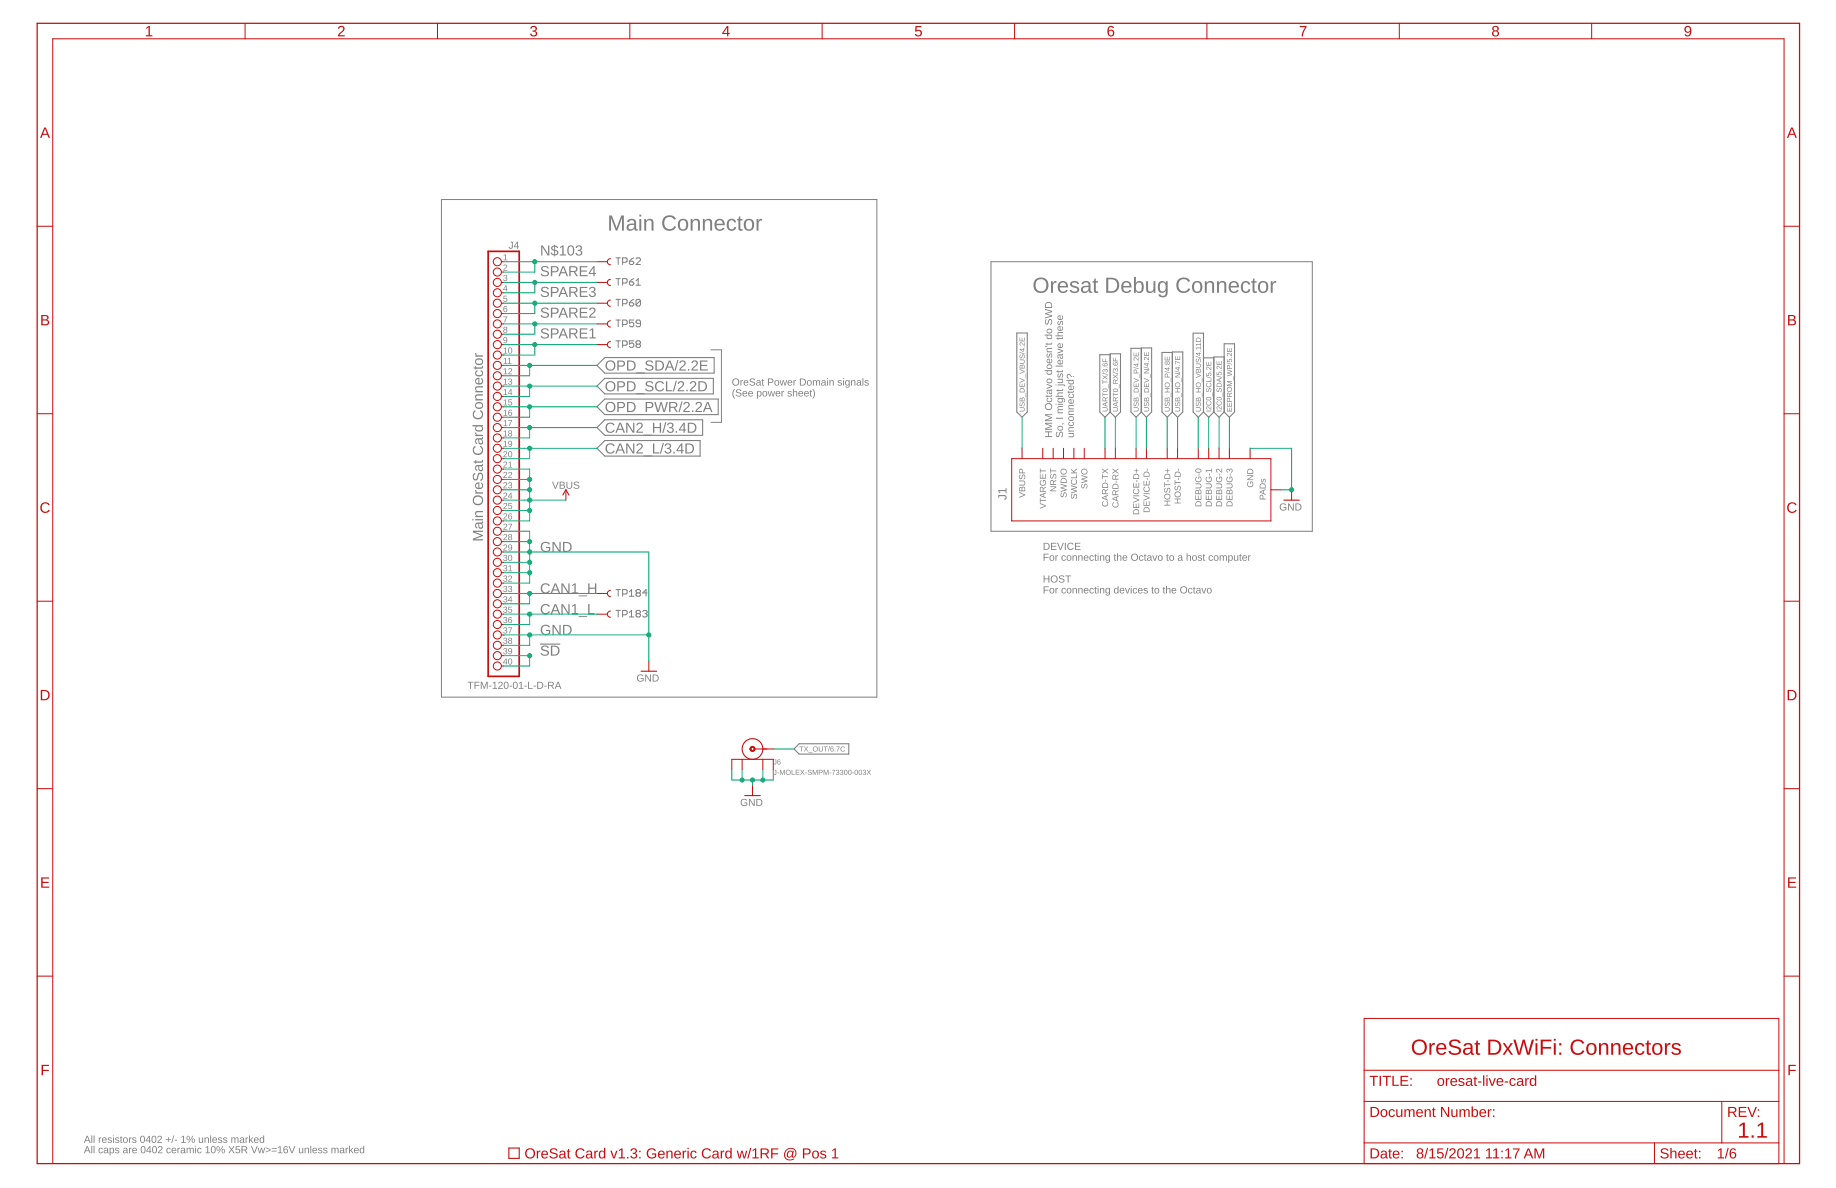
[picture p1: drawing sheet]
<svg xmlns="http://www.w3.org/2000/svg" width="432mm" height="279mm" viewBox="0 0 432 279" stroke-linecap="round" stroke-linejoin="round" font-family="sans-serif">
<defs><g id="words">
<g font-size="5.1" fill="#c90d0c">
<text x="115.8" y="91.9">om</text>
<text x="408.4" y="268.8">1 .1</text>
</g>
<text font-size="5.1" fill="#808080" x="140" y="96.9">KO</text>
<g font-size="4.2" fill="#c90d0c">
<text x="115.7" y="99.2">o&quot;</text>
<text x="115.8" y="114.9">6-</text>
</g>
<g font-size="4.2" fill="#808080">
<text x="238.9" y="98.3">,..</text>
<text x="258" y="98.3">./.. .... ..,.. \`..&gt;:=,..</text>
<text x="286.8" y="98.3">'w</text>
</g>
<g font-size="3.4" fill="#c90d0c">
<text x="33.9" y="8.6">1</text>
<text x="79.3" y="8.6">2</text>
<text x="124.5" y="8.6">3</text>
<text x="169.7" y="8.6">4</text>
<text x="215" y="8.6">5</text>
<text x="260.3" y="8.6">6</text>
<text x="305.5" y="8.6">7</text>
<text x="350.7" y="8.6">8</text>
<text x="395.9" y="8.6">9</text>
<text x="9.3" y="32.4">A</text>
<text x="420.1" y="32.4">A</text>
<text x="115.8" y="65.1">03</text>
<text x="117.9" y="62.7">1</text>
<text x="9.4" y="76.5">B</text>
<text x="118.3" y="77.3">7</text>
<text x="420.2" y="76.5">B</text>
<text x="115.5" y="82.1">09</text>
<text x="115.8" y="79.7">O8</text>
<text x="115.7" y="94.3">Ou</text>
<text x="115.7" y="128.4">828</text>
<text x="115.8" y="152.8">O38</text>
<text x="115.8" y="154.3">O39</text>
<text x="9.2" y="164.8">D</text>
<text x="420" y="164.8">D</text>
<text x="9.3" y="208.8">E</text>
<text x="420.1" y="208.8">E</text>
<text x="9.4" y="252.9">F</text>
<text x="420.2" y="252.9">F</text>
<text x="403.6" y="272.5">1/6</text>
</g>
<g font-size="3.4" fill="#808080">
<text x="239.1" y="78.5">_</text>
<text x="119.4" y="106.8">9</text>
<text x="126.9" y="154.3">SD</text>
</g>
<text font-size="3.4" fill="#0dab76" x="123.8" y="129.6">•</text>
<g font-size="2.4" fill="#c90d0c">
<text x="115.8" y="69.9">O4</text>
<text x="115.8" y="74.8">0 6</text>
<text x="115.8" y="72.4">8 5</text>
<text x="142.6" y="77">CTP59</text>
<text x="142.7" y="72.1">C TP60</text>
<text x="142.7" y="82">C TP58</text>
<text x="115.8" y="89.5">OU</text>
<text x="115.8" y="84.6">Om</text>
<text x="115.8" y="87">O 11</text>
<text x="115.8" y="96.8">O15</text>
<text x="115.8" y="106.8">02</text>
<text x="115.8" y="102.7">O18</text>
<text x="115.8" y="108.4">nw</text>
<text x="115.8" y="111.4">O 21</text>
<text x="115.8" y="118.7">OM</text>
<text x="115.8" y="121.2">O25</text>
<text x="420.2" y="120.7">C</text>
<text x="115.8" y="132">O30</text>
<text x="115.8" y="135.8">O91</text>
<text x="115.8" y="139.3">O33</text>
<text x="115.8" y="138.3">O99</text>
<text x="142.7" y="140.4">C TP184</text>
<text x="115.8" y="144.4">O35</text>
<text x="115.8" y="149.4">O37</text>
<text x="142.7" y="145.2">C TP183</text>
<text x="115.8" y="157.7">O4°</text>
</g>
<g font-size="2.4" fill="#808080">
<text x="144.6" y="68.9">TP61</text>
<text x="167.1" y="83.2">—</text>
<text x="115.8" y="114.9">X 23</text>
</g>
<g font-size="2.4" fill="#0dab76">
<text x="125.1" y="72.4">•</text>
<text x="125.1" y="82">•</text>
<text x="123.9" y="96.8">•</text>
<text x="123.8" y="114.9">.</text>
<text x="123.9" y="117.3">•</text>
<text x="303.2" y="115.7">•</text>
</g>
</g></defs>
<g fill="#808080">
<path d="M20.4 267.1h.3l.6 1.7h-.2l-.2-.5h-.8l-.1 .5h-.3zM20.5 267.3l-.3 .8h.6zM21.5 267h.2v1.8h-.2zM22 267h.2v1.8h-.2zM23.2 267.5h.2v.3l.4-.3v.2l-.3 .2-.1 .9h-.2zM24.1 267.7a.58 .58 0 0 1 .7-.2 .58 .58 0 0 1 .3 .7h-.9a.37 .37 0 0 0 .2 .4 .37 .37 0 0 0 .5-.1h.2a.64 .64 0 0 1-1 .1 .64 .64 0 0 1 0-.9zM24.3 267.7l-.1 .3h.7l-.2-.3zM25.5 267.6l.5-.1 .3 .3h-.2a.28 .28 0 0 0-.3-.2 .28 .28 0 0 0-.2 .3v.1a.49 .49 0 0 1 .7 .2 .49 .49 0 0 1-.2 .6 .49 .49 0 0 1-.7-.1l-.1-.2h.2a.31 .31 0 0 0 .3 .2 .31 .31 0 0 0 .3-.4h-.2a.42 .42 0 0 1-.5-.2 .42 .42 0 0 1 .1-.5zM26.6 267h.2v.2h-.2zM26.6 267.5h.2v1.3h-.2zM27.2 267.6l.5-.1 .3 .3h-.2a.28 .28 0 0 0-.3-.2 .28 .28 0 0 0-.2 .3l.1 .1a.49 .49 0 0 1 .6 .2 .49 .49 0 0 1-.2 .6 .49 .49 0 0 1-.6-.1l-.2-.2h.2a.31 .31 0 0 0 .4 .2 .31 .31 0 0 0 .2-.4h-.2a.42 .42 0 0 1-.4-.2 .42 .42 0 0 1 0-.5zM28.4 267.2h.2v.3h.2v.2h-.2v.8l.2 .3-.4-.1-.1-1-.1-.2h.2zM29.1 267.7a.61 .61 0 0 1 .9 0 .61 .61 0 0 1-.2 .9 .61 .61 0 0 1-.9-.3zM29.2 267.8a.46 .46 0 0 0-.1 .6 .46 .46 0 0 0 .7 .1v-.7l-.3-.2zM30.3 267.5h.2v.3l.4-.3v.2l-.3 .2v.9h-.3zM31.2 267.6l.6-.1 .3 .3h-.3a.28 .28 0 0 0-.3-.2 .28 .28 0 0 0-.2 .3l.1 .1a.49 .49 0 0 1 .6 .2 .49 .49 0 0 1-.1 .6 .49 .49 0 0 1-.7-.1l-.2-.2h.2a.31 .31 0 0 0 .4 .2 .31 .31 0 0 0 .2-.4h-.1a.42 .42 0 0 1-.5-.2 .42 .42 0 0 1 0-.5zM33.2 267.2a.62 .62 0 0 1 .7 .1 .62 .62 0 0 1 .2 .7 .62 .62 0 0 1-.6 .8 .62 .62 0 0 1-.6-.8zM33.4 267.3a.94 .94 0 0 0 .1 1.3 .83 .83 0 0 0 0-1.3zM35 267.1h.2v1.1h.3v.2h-.3v.4h-.2v-.4h-.8zM35 267.4l-.6 .8h.6zM35.9 267.2a.62 .62 0 0 1 .7 .1 .62 .62 0 0 1 .2 .7 .62 .62 0 0 1-.6 .8 .62 .62 0 0 1-.6-.8zM36 267.3a.94 .94 0 0 0 .2 1.3 .83 .83 0 0 0 0-1.3zM37.2 267.2a.57 .57 0 0 1 .8 .3 .57 .57 0 0 1-.4 .7l-.4 .4h.9v.2h-1.1l.6-.8a.34 .34 0 0 0 .2-.6 .34 .34 0 0 0-.6 .2l-.2-.1zM39.5 267.4h.2v.5h.5v.2h-.5v.5h-.2v-.5h-.5v-.2h.5zM40.8 267h.2l-.5 1.8h-.2zM41.1 268.1h.6v.1h-.6zM42.7 267.4l.6-.3v1.5h.4v.2h-1.1v-.2h.4v-1.3l-.3 .3zM45.2 267.9a.45 .45 0 0 1 .6 .4 .45 .45 0 0 1-.6 .4zM45.3 267.1h.2l-1.1 1.7h-.2zM44 267.2a.45 .45 0 0 1 .6 .4 .45 .45 0 0 1-.6 .4zM45.4 267.9a.42 .42 0 0 0-.2 .4 .42 .42 0 0 0 .4 .3 .42 .42 0 0 0 .1-.4 .42 .42 0 0 0-.3-.3zM44.2 267.3a.42 .42 0 0 0-.2 .4 .42 .42 0 0 0 .3 .3 .42 .42 0 0 0 .2-.4 .42 .42 0 0 0-.3-.3zM46.8 267.5h.2v.8a.31 .31 0 0 0 .3 .4 .31 .31 0 0 0 .3-.4v-.8h.2v1.3h-.2v-.2a.43 .43 0 0 1-.5 .2 .43 .43 0 0 1-.3-.4zM48.1 267.5h.2v.2a.43 .43 0 0 1 .5-.2 .43 .43 0 0 1 .3 .4v.9h-.2v-.8a.31 .31 0 0 0-.3-.4 .31 .31 0 0 0-.3 .4v.8h-.2zM49.4 267h.3v1.8h-.3zM50.1 267.7a.58 .58 0 0 1 .7-.2 .58 .58 0 0 1 .3 .7h-1a.37 .37 0 0 0 .3 .4 .37 .37 0 0 0 .4-.1h.2a.64 .64 0 0 1-.9 .1 .64 .64 0 0 1 0-.9zM50.2 267.7l-.1 .3h.7l-.2-.3zM51.4 267.6l.6-.1 .3 .3h-.3a.28 .28 0 0 0-.3-.2 .28 .28 0 0 0-.2 .3l.1 .1a.49 .49 0 0 1 .6 .2 .49 .49 0 0 1-.2 .6 .49 .49 0 0 1-.6-.1l-.2-.2h.2a.31 .31 0 0 0 .4 .2 .31 .31 0 0 0 .2-.4h-.1a.42 .42 0 0 1-.5-.2 .42 .42 0 0 1 0-.5zM52.6 267.6l.6-.1 .3 .3h-.3a.28 .28 0 0 0-.3-.2 .28 .28 0 0 0-.2 .3l.1 .1a.49 .49 0 0 1 .6 .2 .49 .49 0 0 1-.1 .6 .49 .49 0 0 1-.7-.1l-.2-.2h.2a.31 .31 0 0 0 .4 .2 .31 .31 0 0 0 .2-.4h-.1a.42 .42 0 0 1-.5-.2 .42 .42 0 0 1 0-.5zM54.4 267.5h.2v.2a.39 .39 0 0 1 .4-.2 .39 .39 0 0 1 .3 .2 .39 .39 0 0 1 .5-.2 .39 .39 0 0 1 .3 .4v.9h-.2v-1l-.2-.1-.3 .2v.9h-.3v-1l-.3-.1-.2 .2v.9h-.2zM56.5 267.6l.4-.1 .4 .1 .1 .9 .2 .3h-.3l-.1-.3a.43 .43 0 0 1-.5 .3 .43 .43 0 0 1-.3-.5 .43 .43 0 0 1 .5-.3h.3a.29 .29 0 0 0-.2-.4 .29 .29 0 0 0-.4 .3l-.2-.1zM56.6 268.4a.31 .31 0 0 0 .6 0 .31 .31 0 0 0-.6 0zM57.8 267.5h.2v.3l.4-.3v.2l-.4 .2v.9h-.2zM58.6 267h.2v1.1l.5-.6h.3l-.5 .6 .5 .7h-.2l-.5-.6-.1 .6h-.2zM59.9 267.7a.58 .58 0 0 1 .7-.2 .58 .58 0 0 1 .2 .7h-.9a.37 .37 0 0 0 .3 .4 .37 .37 0 0 0 .4-.1h.2a.64 .64 0 0 1-1 .1 .64 .64 0 0 1 .1-.9zM60 267.7l-.1 .3h.7l-.2-.3zM61.2 267.7l.3-.2 .4 .2v-.7h.2v1.8h-.2v-.2a.49 .49 0 0 1-.6 .2 .49 .49 0 0 1-.3-.6zM61.3 267.8v.6l.1 .2a.47 .47 0 0 0 .5-.5 .47 .47 0 0 0-.5-.4z"/>
<path d="M20.4 269.6h.3l.6 1.6h-.2l-.2-.5h-.8l-.1 .5h-.3zM20.5 269.7l-.3 .9h.6zM21.5 269.5h.2v1.7h-.2zM22 269.5h.2v1.7h-.2zM23.3 270.1l.6-.1 .3 .3-.4-.2a.44 .44 0 0 0-.5 .5 .44 .44 0 0 0 .7 .3l.2-.1a.59 .59 0 0 1-.9 .3 .59 .59 0 0 1-.1-.9zM24.5 270.1l.4-.2 .4 .1 .1 1 .2 .2h-.3l-.1-.2a.43 .43 0 0 1-.5 .3 .43 .43 0 0 1-.3-.6 .43 .43 0 0 1 .5-.2l.3-.1a.29 .29 0 0 0-.2-.3 .29 .29 0 0 0-.3 .2h-.3zM24.6 270.8a.31 .31 0 0 0 .6 0 .31 .31 0 0 0-.6 0zM25.8 270h.2v.2a.49 .49 0 0 1 .6-.2 .49 .49 0 0 1 .3 .6 .52 .52 0 0 1-.7 .6l-.2-.2v.7h-.2zM26.1 270.1a.47 .47 0 0 0-.1 .7 .47 .47 0 0 0 .6 .2v-.8zM27.2 270l.5-.1 .4 .3h-.3a.28 .28 0 0 0-.3-.1 .28 .28 0 0 0-.2 .3h.1a.49 .49 0 0 1 .6 .2 .49 .49 0 0 1-.2 .7 .49 .49 0 0 1-.6-.1l-.2-.3h.2a.31 .31 0 0 0 .4 .2 .31 .31 0 0 0 .2-.3l-.2-.1a.42 .42 0 0 1-.4-.2 .42 .42 0 0 1 0-.5zM29.1 270.1l.4-.2 .4 .1 .1 1 .2 .2h-.3l-.1-.2a.43 .43 0 0 1-.6 .3 .43 .43 0 0 1-.3-.6 .43 .43 0 0 1 .6-.2l.3-.1a.29 .29 0 0 0-.2-.3 .29 .29 0 0 0-.4 .2h-.2zM29.2 270.8a.31 .31 0 0 0 .6 0 .31 .31 0 0 0-.6 0zM30.3 270h.2v.2l.4-.3v.2l-.3 .3v.8h-.3zM31.2 270.1a.58 .58 0 0 1 .7-.1 .58 .58 0 0 1 .3 .6h-.9a.37 .37 0 0 0 .2 .5 .37 .37 0 0 0 .5-.2h.2a.64 .64 0 0 1-1 .2 .64 .64 0 0 1 0-1zM31.4 270.2l-.1 .3h.7l-.2-.4zM33.3 269.6a.62 .62 0 0 1 .8 .1 .62 .62 0 0 1 .1 .7 .62 .62 0 0 1-.5 .8 .62 .62 0 0 1-.6-.8zM33.5 269.8a.94 .94 0 0 0 .2 1.3 .83 .83 0 0 0 0-1.4zM35.1 269.6h.3v1.1h.2v.1h-.2v.4h-.2v-.4h-.8zM35.2 269.8l-.6 .9h.6zM36 269.6a.62 .62 0 0 1 .7 .1 .62 .62 0 0 1 .2 .7 .62 .62 0 0 1-.6 .8 .62 .62 0 0 1-.5-.8zM36.2 269.8a.94 .94 0 0 0 .1 1.3 .83 .83 0 0 0 0-1.4zM37.3 269.7a.57 .57 0 0 1 .9 .2 .57 .57 0 0 1-.5 .8l-.3 .3h.8v.2h-1.1l.6-.8a.34 .34 0 0 0 .2-.6 .34 .34 0 0 0-.5 .2h-.3zM39.3 270.1l.6-.1 .3 .3-.4-.2a.44 .44 0 0 0-.5 .5 .44 .44 0 0 0 .6 .3l.3-.1a.59 .59 0 0 1-.9 .3 .59 .59 0 0 1-.1-.9zM40.5 270.1a.58 .58 0 0 1 .7-.1 .58 .58 0 0 1 .3 .6h-.9a.37 .37 0 0 0 .2 .5 .37 .37 0 0 0 .4-.2h.2a.64 .64 0 0 1-.9 .2 .64 .64 0 0 1 0-1zM40.7 270.2l-.1 .3h.6l-.2-.4zM41.7 270h.2v.2l.4-.3v.2l-.3 .3v.8h-.3zM42.6 270.1l.4-.2 .4 .1 .1 1 .2 .2h-.2l-.2-.2a.43 .43 0 0 1-.5 .3 .43 .43 0 0 1-.3-.6 .43 .43 0 0 1 .5-.2l.3-.1a.29 .29 0 0 0-.2-.3 .29 .29 0 0 0-.3 .2h-.3zM42.7 270.8a.31 .31 0 0 0 .6 0 .31 .31 0 0 0-.6 0zM43.9 270h.2v.2a.39 .39 0 0 1 .4-.3 .39 .39 0 0 1 .3 .3 .39 .39 0 0 1 .5-.3 .39 .39 0 0 1 .3 .5v.8h-.2l-.1-.9-.2-.2-.2 .2-.1 .9h-.2v-.9l-.3-.2-.2 .2v.9h-.2zM45.9 269.5h.2v.2h-.2zM45.9 270h.2v1.2h-.2zM46.5 270.1l.6-.1 .3 .3-.4-.2a.44 .44 0 0 0-.5 .5 .44 .44 0 0 0 .7 .3l.2-.1a.59 .59 0 0 1-.9 .3 .59 .59 0 0 1-.1-.9zM48.4 269.8l.6-.2v1.4h.4v.2h-1.1v-.2h.4v-1.2l-.3 .2zM49.8 269.6a.62 .62 0 0 1 .8 .1 .62 .62 0 0 1 .1 .7 .62 .62 0 0 1-.5 .8 .62 .62 0 0 1-.6-.8zM50 269.8a.94 .94 0 0 0 .2 1.3 .83 .83 0 0 0 0-1.4zM52.2 270.3a.45 .45 0 0 1 .7 .4 .45 .45 0 0 1-.7 .4zM52.4 269.6h.1l-1.1 1.6h-.1zM51 269.7a.45 .45 0 0 1 .7 .4 .45 .45 0 0 1-.7 .4zM52.4 270.3a.42 .42 0 0 0-.1 .5 .42 .42 0 0 0 .3 .3 .42 .42 0 0 0 .1-.4 .42 .42 0 0 0-.3-.4zM51.2 269.7a.42 .42 0 0 0-.2 .4 .42 .42 0 0 0 .4 .4 .42 .42 0 0 0 .1-.5 .42 .42 0 0 0-.3-.3zM53.7 269.6h.3l.5 .6 .4-.6h.3l-.6 .8 .6 .8h-.2l-.5-.7-.6 .7h-.2l.6-.8zM55.5 269.6h.9v.1h-.8v.6a.57 .57 0 0 1 .8 .2 .57 .57 0 0 1-.3 .8 .57 .57 0 0 1-.8-.4l.3-.1a.37 .37 0 0 0 .5 .2 .37 .37 0 0 0 .1-.6 .37 .37 0 0 0-.6 .1h-.2zM56.8 269.6h.8a.48 .48 0 0 1 .6 .3 .48 .48 0 0 1-.4 .6l.4 .7h-.2l-.5-.7h-.5v.7h-.2zM57 269.7v.7h.6a.31 .31 0 0 0 .3-.4 .31 .31 0 0 0-.4-.3zM59 269.6h.3l.5 1.4 .6-1.4h.2l-.7 1.6h-.2zM60.6 270h.2l.3 1.1 .3-1.1h.2l.3 1.1 .3-1.1h.2l-.4 1.2h-.2l-.3-1.1-.3 1.1h-.2zM62.5 269.8l1.1 .5v.3l-1.1 .4v-.1l1-.5-1-.4zM63.9 270h1.2v.2h-1.2zM63.9 270.6h1.2v.2h-1.2zM65.4 269.8l.6-.2v1.4h.4v.2h-1v-.2h.4v-1.2l-.4 .2zM66.9 269.6h.6l.2 .3-.6-.1-.2 .6a.53 .53 0 0 1 .8 .1 .53 .53 0 0 1-.3 .7 .53 .53 0 0 1-.7-.3v-.7zM66.8 270.7a.36 .36 0 0 0 .7 0 .36 .36 0 0 0-.7 0zM67.9 269.6h.2l.6 1.4 .5-1.4h.3l-.7 1.6h-.3zM70.3 270h.2v.8a.31 .31 0 0 0 .3 .3 .31 .31 0 0 0 .3-.4v-.7h.2v1.2h-.2v-.2a.43 .43 0 0 1-.5 .2 .43 .43 0 0 1-.3-.4zM71.6 270h.2l.1 .2a.43 .43 0 0 1 .4-.3 .43 .43 0 0 1 .4 .5v.8h-.2v-.8a.31 .31 0 0 0-.4-.3 .31 .31 0 0 0-.2 .4v.7h-.3zM73 269.5h.2v1.7h-.2zM73.6 270.1a.58 .58 0 0 1 .7-.1 .58 .58 0 0 1 .3 .6h-.9a.37 .37 0 0 0 .2 .5 .37 .37 0 0 0 .5-.2h.2a.64 .64 0 0 1-1 .2 .64 .64 0 0 1 0-1zM73.8 270.2l-.1 .3h.7l-.2-.4zM74.9 270l.6-.1 .3 .3h-.2a.28 .28 0 0 0-.4-.1 .28 .28 0 0 0-.1 .3 .49 .49 0 0 1 .7 .2 .49 .49 0 0 1-.2 .7 .49 .49 0 0 1-.7-.1l-.1-.3h.2a.31 .31 0 0 0 .3 .2 .31 .31 0 0 0 .3-.3l-.2-.1a.42 .42 0 0 1-.5-.2 .42 .42 0 0 1 0-.5zM76.1 270l.6-.1 .3 .3h-.2a.28 .28 0 0 0-.3-.1 .28 .28 0 0 0-.2 .3 .49 .49 0 0 1 .7 .2 .49 .49 0 0 1-.2 .7 .49 .49 0 0 1-.7-.1l-.1-.3h.2a.31 .31 0 0 0 .3 .2 .31 .31 0 0 0 .3-.3l-.2-.1a.42 .42 0 0 1-.5-.2 .42 .42 0 0 1 0-.5zM77.9 270h.2l.1 .2a.39 .39 0 0 1 .3-.3 .39 .39 0 0 1 .4 .3 .39 .39 0 0 1 .4-.3 .39 .39 0 0 1 .3 .5v.8h-.2v-.9l-.2-.2-.3 .2v.9h-.2v-.9l-.4-.2-.1 .2v.9h-.2zM80 270.1l.5-.2 .3 .1 .2 1 .1 .2h-.2l-.2-.2a.43 .43 0 0 1-.5 .3 .43 .43 0 0 1-.3-.6 .43 .43 0 0 1 .5-.2l.3-.1a.29 .29 0 0 0-.2-.3 .29 .29 0 0 0-.3 .2h-.2zM80.1 270.8a.35 .35 0 0 0 .7 0 .35 .35 0 0 0-.7 0zM81.3 270h.2v.2l.4-.3v.2l-.4 .3v.8h-.2zM82.1 269.5h.2v1.1l.6-.6h.2l-.5 .5 .5 .7h-.2l-.4-.6-.2 .6h-.2zM83.4 270.1a.58 .58 0 0 1 .7-.1 .58 .58 0 0 1 .3 .6h-.9a.37 .37 0 0 0 .2 .5 .37 .37 0 0 0 .5-.2h.1a.64 .64 0 0 1-.9 .2 .64 .64 0 0 1 0-1zM83.6 270.2l-.1 .3h.7l-.2-.4zM84.7 270.1l.4-.2 .4 .2v-.6h.2v1.7h-.2v-.2a.49 .49 0 0 1-.7 .2 .49 .49 0 0 1-.2-.6zM84.9 270.2l-.1 .6 .2 .3a.47 .47 0 0 0 .5-.5 .47 .47 0 0 0-.5-.5z"/>
</g>
<path d="M103.8 46.9h102.4v117.1h-102.4z" fill="none" stroke="#808080" stroke-width=".24"/>
<g fill="#808080">
<path d="M143.3 50.7h.6l1.1 3 1.1-3h.6v3.5h-.4v-3.1l-1.1 3.1h-.4l-1.1-3.1v3.1h-.4zM147.8 51.6a1.08 1.08 0 0 1 1.1-.2 1.08 1.08 0 0 1 .7 1v1.3l.1 .2h.3v.3h-.6l-.2-.5a.92 .92 0 0 1-1.2 .6 .92 .92 0 0 1-.6-1.1 .92 .92 0 0 1 1.1-.6h.7a.62 .62 0 0 0-.5-.8 .62 .62 0 0 0-.7 .4h-.5zM148 53a.57 .57 0 0 0 .1 .9 .57 .57 0 0 0 .9-.3l.2-.7zM150.4 50.5h.4v.4h-.4zM150.4 51.5h.4v2.7h-.4zM151.5 51.5h.4l.1 .5a.92 .92 0 0 1 1-.5 .92 .92 0 0 1 .7 .9v1.8h-.5v-1.7a.65 .65 0 0 0-.7-.7 .65 .65 0 0 0-.5 .9v1.5h-.5zM156.2 51.1a1.77 1.77 0 0 1 2.8 .4l-.5 .2a1.26 1.26 0 0 0-1.6-.5 1.26 1.26 0 0 0-.7 1.6 1.23 1.23 0 0 0 1.1 1.1 1.23 1.23 0 0 0 1.3-.7l.4 .1a1.78 1.78 0 0 1-2.4 .8 1.78 1.78 0 0 1-.8-2.4zM159.9 51.7a1.29 1.29 0 0 1 1.5 0 1.29 1.29 0 0 1 .4 1.5 1.22 1.22 0 0 1-1.3 1.1 1.22 1.22 0 0 1-1.1-1.4l.1-.5zM160.2 51.9a1.25 1.25 0 0 0 .4 2.1 1.11 1.11 0 0 0 .7-1.7l-.4-.5zM162.4 51.5h.4l.1 .5a.92 .92 0 0 1 1-.5 .92 .92 0 0 1 .7 .9v1.8h-.4v-1.7a.65 .65 0 0 0-.8-.7 .65 .65 0 0 0-.5 .9v1.5h-.5zM165.3 51.5h.4v.5a.92 .92 0 0 1 1.1-.5 .92 .92 0 0 1 .7 .9v1.8h-.5v-1.7a.65 .65 0 0 0-.7-.7 .65 .65 0 0 0-.5 .9v1.5h-.5zM168.4 51.8a1.24 1.24 0 0 1 1.4-.2 1.24 1.24 0 0 1 .7 1.4h-2a.79 .79 0 0 0 .5 .9 .79 .79 0 0 0 1-.4l.4 .1a1.29 1.29 0 0 1-1.7 .6 1.29 1.29 0 0 1-.6-1.7zM168.7 52l-.2 .6h1.5a.74 .74 0 0 0-.4-.7 .74 .74 0 0 0-.9 .1zM171.2 51.8a1.11 1.11 0 0 1 1.9 .5h-.4a.7 .7 0 0 0-1-.4 .7 .7 0 0 0-.3 1 .71 .71 0 0 0 .3 1 .71 .71 0 0 0 1-.5h.4a1.15 1.15 0 0 1-1.4 .8 1.15 1.15 0 0 1-.8-1.3zM173.8 50.9h.3v.6h.5v.3h-.5v1.9l.2 .2h.4v.3l-.5 .1a.52 .52 0 0 1-.5-.6v-1.9h-.4v-.3h.4zM175.4 51.7a1.29 1.29 0 0 1 1.5 0 1.29 1.29 0 0 1 .4 1.5 1.22 1.22 0 0 1-1.3 1.1 1.22 1.22 0 0 1-1.1-1.4l.2-.9zM175.7 51.9a1.25 1.25 0 0 0 .4 2.1 1.11 1.11 0 0 0 .7-1.7l-.4-.5zM177.9 51.5h.4l.1 .6a.65 .65 0 0 1 .8-.6v.4a.68 .68 0 0 0-.7 .2 .68 .68 0 0 0-.1 .7v1.4h-.5z"/>
<path d="M111.2 124.8h2.4v.3h-2.1l2.1 .7v.3l-2.1 .7h2.1v.3h-2.4v-.4l2-.8-2-.7zM111.9 123.1l1.3-.2 .4-.3v.4l-.4 .2a.62 .62 0 0 1 .5 .7 .62 .62 0 0 1-.8 .5 .62 .62 0 0 1-.4-.8v-.4a.41 .41 0 0 0-.5 .3 .41 .41 0 0 0 .3 .5l-.1 .3a.78 .78 0 0 1-.3-1.2zM112.7 123.2v.3a.41 .41 0 0 0 .3 .6 .41 .41 0 0 0 .5-.4 .41 .41 0 0 0-.4-.4zM111.1 122.1h.3v.3h-.3zM111.8 122.1h1.8v.3h-1.8zM111.9 120.3l1.7-.1v.3h-1.2a.44 .44 0 0 0-.5 .5 .44 .44 0 0 0 .6 .3h1.1v.3h-1.8v-.3h.3a.67 .67 0 0 1-.2-1zM111.2 117.7a1.22 1.22 0 0 1 2.4 0 1.22 1.22 0 0 1-2.4 0zM111.7 117a.89 .89 0 0 0 .1 1.3 .89 .89 0 0 0 1.3-.1 .89 .89 0 0 0-.2-1.3l-.8-.1zM111.8 115.2h.2l.1 .4 .2 .1 1.3 .1v.3h-1.8v-.3h.3l-.3-.2zM112 113.6l.7-.2v1.3a.53 .53 0 0 0 .7-.3 .53 .53 0 0 0-.3-.7l.1-.2a.88 .88 0 0 1 .2 1.2 .88 .88 0 0 1-1.3 .2 .88 .88 0 0 1-.1-1.3zM112.1 113.9l-.1 .5 .5 .3v-1zM111.4 111.4l.3-.2 .1 .3a.55 .55 0 0 0-.5 .7 .55 .55 0 0 0 .8 .4 1.47 1.47 0 0 1 .8-1.5 1.06 1.06 0 0 1 .7 1 1.06 1.06 0 0 1-.6 1v-.3a.66 .66 0 0 0 .4-.7 .66 .66 0 0 0-.6-.6l-.3 .5a.7 .7 0 0 1-.3 .9 .7 .7 0 0 1-.9-.3l-.1-.7zM111.9 109.5l1.3-.2 .4-.2v.4l-.4 .1a.62 .62 0 0 1 .5 .8 .62 .62 0 0 1-.8 .4 .62 .62 0 0 1-.4-.7v-.4a.41 .41 0 0 0-.5 .2 .41 .41 0 0 0 .3 .6l-.1 .3a.78 .78 0 0 1-.3-1.3zM112.7 109.7v.3a.41 .41 0 0 0 .3 .5 .41 .41 0 0 0 .5-.3 .41 .41 0 0 0-.4-.5zM111.4 108.5h.4v-.3h.2v.3h1.2l.1-.3h.3v.3l-.2 .3h-1.4v.2l-.6-.3zM111.5 105.1l.3-.2 .1 .3a.87 .87 0 0 0-.1 1.3 .87 .87 0 0 0 1.3-.1 .87 .87 0 0 0-.2-1.3l.1-.3a1.21 1.21 0 0 1 .4 1.8 1.21 1.21 0 0 1-1.8 .2 1.21 1.21 0 0 1-.1-1.7zM111.9 103.2l1.3-.1 .4-.3v.4l-.4 .2a.62 .62 0 0 1 .5 .7 .62 .62 0 0 1-.8 .4 .62 .62 0 0 1-.4-.7v-.4a.41 .41 0 0 0-.5 .3 .41 .41 0 0 0 .3 .5l-.1 .3a.78 .78 0 0 1-.3-1.3zM112.7 103.4v.3a.41 .41 0 0 0 .3 .5 .41 .41 0 0 0 .5-.3 .41 .41 0 0 0-.4-.5zM111.8 101.7h.2l.1 .3 .2 .2 1.3 .1v.3h-1.8v-.3h.3l-.3-.2zM111.1 100h2.5v.3h-.3a.69 .69 0 0 1 .2 .9 .69 .69 0 0 1-.8 .3 .73 .73 0 0 1-.9-.8l.3-.4h-1zM112.1 100.4a.56 .56 0 0 0 .1 .7 .56 .56 0 0 0 .7 .1 .48 .48 0 0 0 .5-.6 .48 .48 0 0 0-.7-.3zM111.5 96.7l.3-.2 .1 .3a.87 .87 0 0 0-.1 1.3 .87 .87 0 0 0 1.3-.1 .87 .87 0 0 0-.2-1.3l.1-.3a1.21 1.21 0 0 1 .4 1.8 1.21 1.21 0 0 1-1.8 .2 1.21 1.21 0 0 1-.1-1.7zM112 94.8a.95 .95 0 0 1 1.2-.2 .95 .95 0 0 1 .3 1.2 .94 .94 0 0 1-1.3 .3 .94 .94 0 0 1-.2-1.3zM112 95.1a.68 .68 0 0 0 .6 .8 .68 .68 0 0 0 .8-.7 .92 .92 0 0 0-1.4-.1zM111.9 92.9l1.7-.2v.3h-1.2a.44 .44 0 0 0-.5 .5 .44 .44 0 0 0 .6 .4h1.1v.3h-1.8v-.3h.3a.67 .67 0 0 1-.2-1zM111.9 91l1.7-.2v.3h-1.2a.44 .44 0 0 0-.5 .5 .44 .44 0 0 0 .6 .4h1.1v.3h-1.8v-.3h.3a.67 .67 0 0 1-.2-1zM112 89l.7-.2v1.3a.53 .53 0 0 0 .7-.3 .53 .53 0 0 0-.3-.6l.1-.3a.88 .88 0 0 1 .2 1.2 .88 .88 0 0 1-1.3 .2 .88 .88 0 0 1-.1-1.3zM112.1 89.3l-.1 .5 .5 .3v-.9zM111.9 87.3l.4-.2v.3a.46 .46 0 0 0-.3 .6 .46 .46 0 0 0 .7 .2 .47 .47 0 0 0 .6-.2 .47 .47 0 0 0-.3-.6v-.3a.8 .8 0 0 1 .6 1.1 .8 .8 0 0 1-1.2 .3 .76 .76 0 0 1-.5-1.2zM111.4 86.4h.4v-.3h.2v.3h1.2l.1-.4h.3v.4l-.2 .3h-1.4v.2l-.6-.3zM112 84.5a.95 .95 0 0 1 1.2-.2 .95 .95 0 0 1 .3 1.2 .94 .94 0 0 1-1.3 .3 .94 .94 0 0 1-.2-1.3zM112 84.8a.68 .68 0 0 0 .6 .8 .68 .68 0 0 0 .8-.7 .92 .92 0 0 0-1.4-.1zM111.8 83h.2l.1 .4 .2 .1 1.3 .1v.3h-1.8v-.3h.3l-.3-.2z"/>
</g>
<path d="M169.7 82.3v17h-2.5" fill="none" stroke="#808080" stroke-width=".24"/>
<g fill="#808080">
<path d="M172.1 89.9a.9 .9 0 0 1 1.8 0 .9 .9 0 0 1-1.8 0zM172.3 89.9a.65 .65 0 0 0 1.3 0 .65 .65 0 0 0-1.3 0zM174.1 89.4h.2l.1 .3 .3-.3v.2l-.3 .2v.9h-.3zM175 89.6a.58 .58 0 0 1 .7-.2 .58 .58 0 0 1 .3 .7h-.9a.37 .37 0 0 0 .2 .4 .37 .37 0 0 0 .5-.1h.2a.64 .64 0 0 1-1 .1 .64 .64 0 0 1 0-.9zM175.2 89.6l-.1 .3h.7l-.2-.3zM176.5 89.1a.77 .77 0 0 1 1.1 .3h-.2a.38 .38 0 0 0-.5-.3 .38 .38 0 0 0-.3 .5 .8 .8 0 0 1 1 .8l-.5 .3a.73 .73 0 0 1-.9-.4l.3-.1a.44 .44 0 0 0 .5 .4 .44 .44 0 0 0 .3-.5l-.6-.2a.43 .43 0 0 1-.4-.3 .43 .43 0 0 1 .2-.5zM178 89.5l.4-.1 .4 .1 .1 .9 .2 .3h-.3l-.1-.3a.43 .43 0 0 1-.6 .3 .43 .43 0 0 1-.3-.5 .43 .43 0 0 1 .6-.3h.3a.29 .29 0 0 0-.2-.4 .29 .29 0 0 0-.4 .3l-.2-.1zM178.1 90.3a.31 .31 0 0 0 .6 0 .31 .31 0 0 0-.6 0zM179.3 89.1h.2v.3h.2v.2h-.2v.8l.2 .3-.4-.1v-1l-.2-.2h.2zM180.6 89h.7a.51 .51 0 0 1 .6 .5 .51 .51 0 0 1-.6 .5h-.5v.7h-.2zM180.8 89.2v.7l.8-.2-.1-.5zM182.3 89.6a.61 .61 0 0 1 .9 0 .61 .61 0 0 1-.2 .9 .61 .61 0 0 1-.9-.3zM182.4 89.7a.46 .46 0 0 0-.1 .6 .46 .46 0 0 0 .7 .1v-.7l-.3-.2zM183.4 89.4h.2l.2 1.1 .3-1.1h.3l.2 1.1 .3-1.1h.2l-.4 1.3h-.2l-.3-1.1-.2 1.1h-.3zM185.4 89.6a.58 .58 0 0 1 .7-.2 .58 .58 0 0 1 .2 .7h-.9a.37 .37 0 0 0 .3 .4 .37 .37 0 0 0 .4-.1h.2a.64 .64 0 0 1-1 .1 .64 .64 0 0 1 .1-.9zM185.5 89.6l-.1 .3h.7l-.2-.3zM186.6 89.4h.2v.3l.4-.3v.2l-.4 .2v.9h-.2zM188.1 89h.6a.83 .83 0 0 1 .9 .8 .83 .83 0 0 1-.9 .9h-.6zM188.3 89.2v1.3a.7 .7 0 0 0 1-.6 .7 .7 0 0 0-1-.7zM189.9 89.6a.61 .61 0 0 1 .9 0 .61 .61 0 0 1-.1 .9 .61 .61 0 0 1-.9-.3zM190.1 89.7a.46 .46 0 0 0-.1 .6 .46 .46 0 0 0 .6 .1v-.7l-.3-.2zM191.2 89.4h.2v.2a.39 .39 0 0 1 .3-.2 .39 .39 0 0 1 .4 .2 .39 .39 0 0 1 .5-.2 .39 .39 0 0 1 .3 .4v.9h-.3v-1l-.2-.2-.3 .3v.9h-.2v-1l-.3-.1-.2 .2v.9h-.2zM193.3 89.5l.4-.1 .3 .1 .2 .9 .2 .3h-.3l-.1-.3a.43 .43 0 0 1-.6 .3 .43 .43 0 0 1-.3-.5 .43 .43 0 0 1 .6-.3h.3a.29 .29 0 0 0-.2-.4 .29 .29 0 0 0-.4 .3l-.2-.1zM193.4 90.3a.31 .31 0 0 0 .6 0 .31 .31 0 0 0-.6 0zM194.5 88.9h.2v.2h-.2zM194.5 89.4h.2v1.3h-.2zM195.1 89.4h.2v.2a.43 .43 0 0 1 .5-.2 .43 .43 0 0 1 .3 .4v.9h-.2v-.8a.31 .31 0 0 0-.4-.4 .31 .31 0 0 0-.2 .4v.8h-.2zM197.1 89.5l.6-.1 .3 .3h-.2a.28 .28 0 0 0-.3-.2 .28 .28 0 0 0-.2 .3v.1a.49 .49 0 0 1 .7 .2 .49 .49 0 0 1-.2 .6 .49 .49 0 0 1-.7-.1l-.1-.2 .2-.1a.31 .31 0 0 0 .3 .3 .31 .31 0 0 0 .3-.4l-.2-.1a.42 .42 0 0 1-.5-.1 .42 .42 0 0 1 0-.5zM198.3 88.9h.2v.2h-.2zM198.3 89.4h.2v1.3h-.2zM198.9 89.6l.3-.2 .4 .2v-.2l.2 .1a1.84 1.84 0 0 1-.2 1.6l-.5 .1-.3-.3 .7 .1 .1-.6a.52 .52 0 0 1-.7 .2 .52 .52 0 0 1-.1-.8zM199 89.7v.6a.4 .4 0 0 0 .6 .1 .4 .4 0 0 0 0-.6l-.2-.2zM200.2 89.4h.2v.2a.43 .43 0 0 1 .5-.2 .43 .43 0 0 1 .3 .4v.9h-.2v-.8a.31 .31 0 0 0-.4-.4 .31 .31 0 0 0-.2 .4v.8h-.2zM201.6 89.5l.4-.1 .4 .1 .1 .9 .2 .3h-.3l-.1-.3a.43 .43 0 0 1-.6 .3 .43 .43 0 0 1-.3-.5 .43 .43 0 0 1 .6-.3h.3a.29 .29 0 0 0-.2-.4 .29 .29 0 0 0-.4 .3l-.2-.1zM201.7 90.3a.31 .31 0 0 0 .6 0 .31 .31 0 0 0-.6 0zM202.8 88.9h.2v1.8h-.2zM203.5 89.5l.5-.1 .3 .3h-.2a.28 .28 0 0 0-.3-.2 .28 .28 0 0 0-.2 .3v.1a.49 .49 0 0 1 .7 .2 .49 .49 0 0 1-.2 .6 .49 .49 0 0 1-.7-.1l-.1-.2 .2-.1a.31 .31 0 0 0 .3 .3 .31 .31 0 0 0 .3-.4l-.2-.1a.42 .42 0 0 1-.5-.1 .42 .42 0 0 1 .1-.5z"/>
<path d="M172.7 91.5h.2a1.69 1.69 0 0 0 0 2.2 1.32 1.32 0 0 1-.5-1.7zM173.3 91.7a.77 .77 0 0 1 1.1 .2l-.3 .1a.38 .38 0 0 0-.4-.3 .38 .38 0 0 0-.3 .5 .8 .8 0 0 1 1 .8l-.5 .3a.73 .73 0 0 1-.9-.5h.2a.44 .44 0 0 0 .6 .3 .44 .44 0 0 0 .3-.5l-.6-.2a.43 .43 0 0 1-.4-.3 .43 .43 0 0 1 .2-.4zM174.8 92.1a.58 .58 0 0 1 .7-.1 .58 .58 0 0 1 .2 .7h-.9a.37 .37 0 0 0 .3 .4 .37 .37 0 0 0 .4-.2l.2 .1a.64 .64 0 0 1-1 .1 .64 .64 0 0 1 .1-1zM174.9 92.2l-.1 .3h.7l-.2-.4zM176.1 92.1a.58 .58 0 0 1 .7-.1 .58 .58 0 0 1 .3 .7h-.9a.37 .37 0 0 0 .2 .4 .37 .37 0 0 0 .5-.2l.2 .1a.64 .64 0 0 1-1 .1 .64 .64 0 0 1 0-1zM176.3 92.2l-.1 .3h.7l-.2-.4zM178 92h.2v.2a.49 .49 0 0 1 .7-.2 .49 .49 0 0 1 .2 .6 .52 .52 0 0 1-.6 .6l-.3-.2v.7h-.2zM178.4 92.2a.47 .47 0 0 0-.2 .6 .47 .47 0 0 0 .6 .2v-.8zM179.5 92.1a.61 .61 0 0 1 .9 .1 .61 .61 0 0 1-.2 .9 .61 .61 0 0 1-.9-.3zM179.6 92.2a.46 .46 0 0 0-.1 .7 .46 .46 0 0 0 .6 .1v-.8l-.2-.1zM180.5 92h.3l.2 1.1 .3-1.1h.2l.3 1.1 .3-1.1h.2l-.4 1.2h-.2l-.3-1.1-.3 1.1h-.2zM182.5 92.1a.58 .58 0 0 1 .7-.1 .58 .58 0 0 1 .3 .7h-.9a.37 .37 0 0 0 .2 .4 .37 .37 0 0 0 .5-.2l.2 .1a.64 .64 0 0 1-1 .1 .64 .64 0 0 1 0-1zM182.7 92.2l-.1 .3h.7l-.2-.4zM183.8 92h.2v.2l.4-.2v.2l-.4 .2v.8h-.2zM185.4 92h.5l.3 .3-.2-.1a.28 .28 0 0 0-.3-.1 .28 .28 0 0 0-.2 .3 .49 .49 0 0 1 .7 .3 .49 .49 0 0 1-.2 .6 .49 .49 0 0 1-.7-.1l-.1-.3h.2a.31 .31 0 0 0 .3 .3 .31 .31 0 0 0 .3-.4l-.2-.1a.42 .42 0 0 1-.5-.2 .42 .42 0 0 1 .1-.5zM186.5 91.5h.2v.7a.43 .43 0 0 1 .5-.2 .43 .43 0 0 1 .3 .4v.8h-.2v-.8a.31 .31 0 0 0-.3-.3 .31 .31 0 0 0-.3 .4v.7h-.2zM187.9 92.1a.58 .58 0 0 1 .7-.1 .58 .58 0 0 1 .3 .7h-.9a.37 .37 0 0 0 .2 .4 .37 .37 0 0 0 .5-.2l.2 .1a.64 .64 0 0 1-1 .1 .64 .64 0 0 1 0-1zM188.1 92.2l-.1 .3h.7l-.2-.4zM189.2 92.1a.58 .58 0 0 1 .7-.1 .58 .58 0 0 1 .3 .7h-.9a.37 .37 0 0 0 .3 .4 .37 .37 0 0 0 .4-.2l.2 .1a.64 .64 0 0 1-1 .1 .64 .64 0 0 1 0-1zM189.4 92.2l-.1 .3h.7l-.2-.4zM190.6 91.7h.1v.3h.3v.1h-.3v.8l.3 .3-.4-.1-.1-1-.1-.1h.1zM191 91.5a1.31 1.31 0 0 1 0 2.2 1.69 1.69 0 0 0 0-2.2z"/>
<path d="M245.8 101.5h1.6v.2h-.7v.9h.7v.2h-1.6v-.2h.7v-.9h-.7zM245.8 99.4h1.6v.2h-1.4l1.4 .6v.1l-1.4 .6h1.4v.2h-1.6v-.3l1.4-.6-1.4-.5zM245.8 97.4h1.6v.2h-1.4l1.4 .6v.1l-1.4 .6 1.4-.1v.2h-1.6v-.2l1.4-.6-1.4-.5zM245.8 95.7a.86 .86 0 0 1 1.7 0 .86 .86 0 0 1-1.7 0zM246 95.7a.65 .65 0 0 0 1.3 0 .65 .65 0 0 0-1.3 0zM246.2 93.7l.3-.1-.2 .3a.44 .44 0 0 0 .5 .5 .44 .44 0 0 0 .4-.6l-.1-.3a.59 .59 0 0 1 .2 .9 .59 .59 0 0 1-.9 .1l-.2-.3zM245.9 93.1h.3v-.2h.1v.2h.9l.1-.3h.1l.1 .2-.2 .3h-1v.1zM246.3 91.8l.9-.1 .2-.2v.2l-.2 .2a.43 .43 0 0 1 .3 .5 .43 .43 0 0 1-.5 .3 .43 .43 0 0 1-.3-.5v-.3a.29 .29 0 0 0-.4 .2 .29 .29 0 0 0 .2 .3v.3a.54 .54 0 0 1-.2-.9zM246.7 92.2a.31 .31 0 0 0 .6 0 .31 .31 0 0 0-.6 0zM246.2 90.3l1.2 .4v.3l-1.2 .5v-.3l1.1-.3-1.1-.4zM246.3 89.2a.67 .67 0 0 1 1.1 .1 .67 .67 0 0 1-.5 1 .67 .67 0 0 1-.7-.9zM246.4 89.3a.43 .43 0 0 0 .4 .6 .43 .43 0 0 0 .4-.6zM245.7 87.1h1.7v.2h-.2a.49 .49 0 0 1 .2 .6 .49 .49 0 0 1-.6 .3 .52 .52 0 0 1-.6-.7l.2-.2h-.7zM246.4 87.4l-.1 .1a.47 .47 0 0 0 .5 .4 .47 .47 0 0 0 .5-.4l-.3-.2zM246.3 85.8a.67 .67 0 0 1 1.1 .2 .67 .67 0 0 1-.5 .9 .67 .67 0 0 1-.7-.8zM246.4 86a.43 .43 0 0 0 .4 .6 .43 .43 0 0 0 .4-.6zM246.3 84.5l.5-.2v.9a.37 .37 0 0 0 .5-.2 .37 .37 0 0 0-.2-.4l.1-.2a.62 .62 0 0 1 .1 .8 .62 .62 0 0 1-.9 .2 .62 .62 0 0 1-.1-.9zM246.4 84.7l-.1 .3 .4 .2v-.6zM246.3 83.2l.2-.1-.1 .3a.28 .28 0 0 0-.1 .3 .28 .28 0 0 0 .3 .2v-.1a.49 .49 0 0 1 .3-.6 .49 .49 0 0 1 .6 .1 .49 .49 0 0 1-.1 .7l-.3 .2v-.2a.31 .31 0 0 0 .2-.4 .31 .31 0 0 0-.3-.2l-.1 .1a.42 .42 0 0 1-.5 .6 .42 .42 0 0 1-.2-.7zM246.2 81.9l1.2-.1v.2h-.8a.31 .31 0 0 0-.3 .4 .31 .31 0 0 0 .4 .2h.7v.3h-1.2v-.2l.2-.1-.2-.2zM245.8 81.3l.5 .1v.1l-.5 .1zM245.9 80.8h.3v-.2h.1v.2h.9l.1-.2h.1l.1 .2-.2 .2h-1v.2zM245.7 78.7h1.7v.2h-.2a.49 .49 0 0 1 .2 .6 .49 .49 0 0 1-.6 .3 .52 .52 0 0 1-.6-.6l.2-.3h-.7zM246.4 79l-.1 .1a.47 .47 0 0 0 .5 .5 .47 .47 0 0 0 .5-.5l-.3-.2zM246.3 77.4a.67 .67 0 0 1 1.1 .2 .67 .67 0 0 1-.5 .9 .67 .67 0 0 1-.7-.8zM246.4 77.6a.43 .43 0 0 0 .4 .6 .43 .43 0 0 0 .4-.6zM246 75.1h.1l.1 .2a.38 .38 0 0 0-.3 .5 .38 .38 0 0 0 .5 .2 .8 .8 0 0 1 .8-.9l.2 .4a.73 .73 0 0 1-.4 .9v-.2a.44 .44 0 0 0 .3-.5 .44 .44 0 0 0-.5-.4l-.2 .6a.46 .46 0 0 1-.5 .4 .46 .46 0 0 1-.3-.6zM245.8 72.6l1.6 .5v.3l-1.4 .4 1.4 .3v.3l-1.6 .5v-.2l1.4-.4-1.4-.4v-.2l1.4-.4-1.4-.4zM246 71.2a.85 .85 0 0 1 .9-.1 .85 .85 0 0 1 .5 .7v.6h-1.6zM246.1 71.4l-.1 .8h1.3a.71 .71 0 0 0-.3-.8 .71 .71 0 0 0-.9 0z"/>
<path d="M248.5 101.6l.2-.1v.3a.38 .38 0 0 0-.3 .4 .38 .38 0 0 0 .5 .3 .8 .8 0 0 1 .8-1l.3 .5a.73 .73 0 0 1-.4 .9v-.2a.44 .44 0 0 0 .3-.6 .44 .44 0 0 0-.5-.3l-.2 .6a.46 .46 0 0 1-.6 .4 .46 .46 0 0 1-.3-.6zM248.9 100.3a.67 .67 0 0 1 1.1 .1 .67 .67 0 0 1-.6 1 .67 .67 0 0 1-.7-.9zM249 100.4a.43 .43 0 0 0 .4 .7 .43 .43 0 0 0 .3-.6zM249.7 99.6h.5l.1 .2h-.6zM248.3 98.3h1.7v.2h-1.7zM248.8 95.6l1.2-.1v.2h-1l-.1 .3 .2 .2 .9 .1v.2h-1l-.1 .2 .2 .3h.9v.2h-1.3v-.2h.2a.39 .39 0 0 1-.2-.4 .39 .39 0 0 1 .2-.3l-.2-.3zM248.3 95h.2v.2h-.2zM248.7 95h1.3v.2h-1.3zM248.7 93.6h.1a1.84 1.84 0 0 1 1.6 .3l.1 .5-.3 .3 .1-.7-.5-.1a.52 .52 0 0 1 .1 .7 .52 .52 0 0 1-.7 .1 .46 .46 0 0 1-.5-.3 .46 .46 0 0 1 .2-.6h-.2zM248.9 94v.1a.44 .44 0 0 0 .5 .5 .44 .44 0 0 0 .3-.7h-.5zM248.8 92.4l1.2-.1v.2h-.8a.31 .31 0 0 0-.4 .3 .31 .31 0 0 0 .4 .3h.8v.2h-1.7v-.2h.6l-.2-.3zM248.4 91.7h.3v-.2h.2v.2h.9v-.2h.2v.2l-.1 .2-1 .1v.1zM248.3 90.4h.2v.2h-.2zM248.7 90.4h1.6l.2 .5-.3-.3h-1.5zM248.7 89.1h1.3v.2h-.2a.43 .43 0 0 1 .2 .5 .43 .43 0 0 1-.4 .3h-.9v-.2h.8a.31 .31 0 0 0 .4-.4 .31 .31 0 0 0-.4-.2h-.8zM248.9 87.9l.1-.1v.2a.28 .28 0 0 0-.2 .4 .28 .28 0 0 0 .3 .2l.1-.1a.49 .49 0 0 1 .2-.6 .49 .49 0 0 1 .7 .1 .49 .49 0 0 1-.2 .7l-.2 .2v-.2a.31 .31 0 0 0 .2-.4 .31 .31 0 0 0-.4-.2v.1a.42 .42 0 0 1-.5 .6 .42 .42 0 0 1-.3-.7zM248.4 87.3h.3v-.2h.2v.2h.9v-.2h.2v.2l-.1 .2h-1v.2zM248.3 86h1.7v.2h-1.7zM248.9 84.7l.5-.1v.9a.37 .37 0 0 0 .4-.2 .37 .37 0 0 0-.1-.5v-.2a.62 .62 0 0 1 .1 .9 .62 .62 0 0 1-.8 .1 .62 .62 0 0 1-.1-.9zM249 84.9l-.1 .4 .3 .2v-.7zM248.8 83.5l1-.2 .2-.1v.2l-.2 .1a.43 .43 0 0 1 .3 .6 .43 .43 0 0 1-.6 .3 .43 .43 0 0 1-.3-.6v-.2a.29 .29 0 0 0-.3 .2 .29 .29 0 0 0 .2 .3l-.1 .2a.54 .54 0 0 1-.2-.8zM249.3 83.8a.31 .31 0 0 0 .6 0 .31 .31 0 0 0-.6 0zM248.7 82l1.3 .4v.3l-1.3 .4v-.2l1.1-.3-1.1-.4zM248.9 80.9l.5-.2v.9a.37 .37 0 0 0 .4-.2 .37 .37 0 0 0-.1-.5v-.2a.62 .62 0 0 1 .1 .9 .62 .62 0 0 1-.8 .1 .62 .62 0 0 1-.1-.8zM249 81l-.1 .4 .3 .2v-.7zM248.4 79.5h.3v-.2h.2v.2h.9v-.2h.2v.2l-.1 .2h-1v.2zM248.8 78.2l1.2-.1v.2h-.8a.31 .31 0 0 0-.4 .3 .31 .31 0 0 0 .4 .3h.8v.2h-1.7v-.2h.6l-.2-.3zM248.9 76.8l.5-.1v.9a.37 .37 0 0 0 .4-.2 .37 .37 0 0 0-.1-.5v-.2a.62 .62 0 0 1 .1 .9 .62 .62 0 0 1-.8 .1 .62 .62 0 0 1-.1-.9zM249 77l-.1 .4 .3 .2v-.7zM248.9 75.5h.1v.2a.28 .28 0 0 0-.2 .3 .28 .28 0 0 0 .3 .2l.1-.1a.49 .49 0 0 1 .2-.6 .49 .49 0 0 1 .7 .2 .49 .49 0 0 1-.2 .6l-.2 .2v-.2a.31 .31 0 0 0 .2-.3 .31 .31 0 0 0-.4-.3v.2a.42 .42 0 0 1-.5 .6 .42 .42 0 0 1-.3-.7zM248.9 74.3l.5-.2v.9a.37 .37 0 0 0 .4-.2 .37 .37 0 0 0-.1-.4v-.2a.62 .62 0 0 1 .1 .8 .62 .62 0 0 1-.8 .2 .62 .62 0 0 1-.1-.9zM249 74.5l-.1 .3 .3 .2v-.6z"/>
<path d="M251.3 101.8h1.3v.2h-.3a.43 .43 0 0 1 .3 .5 .43 .43 0 0 1-.5 .3h-.8v-.2h.8a.31 .31 0 0 0 .3-.3 .31 .31 0 0 0-.4-.3h-.7zM251.4 100.6l1.2-.1v.2h-.8a.31 .31 0 0 0-.4 .3 .31 .31 0 0 0 .4 .3h.8v.2h-1.3v-.2h.2l-.2-.3zM251.4 99.3l.2-.1-.2 .4a.44 .44 0 0 0 .6 .4 .44 .44 0 0 0 .3-.6l-.1-.2a.59 .59 0 0 1 .3 .8 .59 .59 0 0 1-.9 .1l-.3-.3zM251.4 98a.67 .67 0 0 1 1.1 .2 .67 .67 0 0 1-.5 .9 .67 .67 0 0 1-.7-.8zM251.5 98.2a.43 .43 0 0 0 .4 .6 .43 .43 0 0 0 .4-.6zM251.4 96.7l1.2-.1v.2h-.8a.31 .31 0 0 0-.4 .3 .31 .31 0 0 0 .4 .3h.8v.2h-1.3v-.2h.2l-.2-.3zM251.4 95.3l1.2-.1v.3h-.8a.31 .31 0 0 0-.4 .3 .31 .31 0 0 0 .4 .2h.8v.3h-1.3v-.2h.2l-.2-.3zM251.4 94l.6-.2v1a.37 .37 0 0 0 .4-.3 .37 .37 0 0 0-.2-.4l.1-.2a.62 .62 0 0 1 .1 .9 .62 .62 0 0 1-.9 .1 .62 .62 0 0 1-.1-.9zM251.5 94.2l-.1 .4 .4 .2v-.7zM251.4 92.8l.2-.2-.2 .4a.44 .44 0 0 0 .6 .5 .44 .44 0 0 0 .3-.7l-.1-.2a.59 .59 0 0 1 .3 .9 .59 .59 0 0 1-.9 .1l-.3-.3zM251 92.1h.3v-.2h.1v.2h.9l.1-.2h.2v.2l-.1 .2-1.1 .1v.1zM251.4 90.8l.6-.2v.9a.37 .37 0 0 0 .4-.2 .37 .37 0 0 0-.2-.5l.1-.1a.62 .62 0 0 1 .1 .8 .62 .62 0 0 1-.9 .1 .62 .62 0 0 1-.1-.8zM251.5 91l-.1 .3 .4 .2v-.7zM250.8 89.3h1.8v.2l-.2 .1a.49 .49 0 0 1 .1 .6 .49 .49 0 0 1-.6 .2 .52 .52 0 0 1-.6-.6l.2-.2h-.7zM251.5 89.6l-.1 .1a.47 .47 0 0 0 .5 .5 .47 .47 0 0 0 .5-.5l-.3-.1zM251 88.1a.72 .72 0 0 1 1 .3l.1 .3-.2-.1a.52 .52 0 0 0-.8-.3l.3 .8-.5-.4zM252.3 88.4h.3v.3h-.3z"/>
<path d="M243.5 65.7a1.81 1.81 0 0 1 2.7 .2 1.81 1.81 0 0 1-.3 2.6 1.81 1.81 0 0 1-2.6-.4 2.24 2.24 0 0 1 .2-2.4zM243.9 66a1.44 1.44 0 0 0-.2 1.9 1.44 1.44 0 0 0 1.9 .4 1.44 1.44 0 0 0 .4-1.9 1.44 1.44 0 0 0-1.9-.5zM247.2 66.1h.4v.6a.65 .65 0 0 1 .9-.6v.4a.68 .68 0 0 0-.7 .2 .68 .68 0 0 0-.2 .7v1.5h-.4zM249.1 66.4a1.24 1.24 0 0 1 1.5-.2 1.24 1.24 0 0 1 .6 1.4h-2a.79 .79 0 0 0 .5 .9 .79 .79 0 0 0 1-.3l.4 .1a1.29 1.29 0 0 1-1.7 .5 1.29 1.29 0 0 1-.6-1.6zM249.5 66.6l-.3 .6h1.5a.74 .74 0 0 0-.4-.7 .74 .74 0 0 0-.8 .1zM251.9 66.3a1.24 1.24 0 0 1 1.9 .5h-.4a.61 .61 0 0 0-.7-.4 .61 .61 0 0 0-.5 .6l.6 .3a.84 .84 0 0 1 1 .9 .84 .84 0 0 1-1.1 .7l-.9-.3-.2-.4 .4-.1a.8 .8 0 0 0 1.4 0l-.3-.3a1.47 1.47 0 0 1-1.4-.9zM254.7 66.3a1.08 1.08 0 0 1 1.1-.2 1.08 1.08 0 0 1 .7 .9v1.4l.1 .2h.3v.2l-.6 .1-.3-.6a.92 .92 0 0 1-1.1 .7 .92 .92 0 0 1-.6-1.2 .92 .92 0 0 1 1.1-.6h.6a.62 .62 0 0 0-.4-.8 .62 .62 0 0 0-.8 .5l-.5-.1zM254.9 67.7a.57 .57 0 0 0 .1 .9 .57 .57 0 0 0 .8-.3l.2-.8zM257.4 65.5h.3v.6h.5v.4h-.5v1.9l.2 .1h.4v.3l-.5 .1a.52 .52 0 0 1-.5-.6v-1.8h-.3v-.4h.3zM260.2 65.3h1.1a1.78 1.78 0 0 1 1.9 1.7 1.78 1.78 0 0 1-1.7 1.9h-1.3zM260.6 65.7v2.8h.8a1.39 1.39 0 0 0 1.3-1.5 1.39 1.39 0 0 0-1.4-1.3zM264 66.4a1.24 1.24 0 0 1 1.5-.2 1.24 1.24 0 0 1 .6 1.4h-1.9a.79 .79 0 0 0 .5 .9 .79 .79 0 0 0 .9-.3l.4 .1a1.29 1.29 0 0 1-1.6 .5 1.29 1.29 0 0 1-.7-1.6zM264.4 66.6l-.2 .6h1.4a.74 .74 0 0 0-.4-.7 .74 .74 0 0 0-.8 .1zM266.7 65.1h.4v1.5a1.04 1.04 0 0 1 1.4-.4 1.04 1.04 0 0 1 .5 1.3 1.05 1.05 0 0 1-.5 1.3 1.05 1.05 0 0 1-1.4-.4v.5h-.4zM267.5 66.6a1.23 1.23 0 0 0 .4 2 1.14 1.14 0 0 0 .6-1.7l-.4-.4zM269.6 66.1h.4v1.8a.65 .65 0 0 0 .7 .7 .65 .65 0 0 0 .6-.9v-1.6h.4v2.8h-.4v-.5a.92 .92 0 0 1-1.1 .5 .92 .92 0 0 1-.6-.9zM272.6 66.4a.96 .96 0 0 1 1.6 .2v-.5h.4v2.7a1.15 1.15 0 0 1-.9 1.1 1.15 1.15 0 0 1-1.3-.6l.5-.1a.68 .68 0 0 0 .8 .4 .68 .68 0 0 0 .5-.8v-.4a1.02 1.02 0 0 1-1.4 .4 1.02 1.02 0 0 1-.5-1.3zM273.1 66.5a1.54 1.54 0 0 0 .1 2 1.11 1.11 0 0 0 1-.8 1.11 1.11 0 0 0-.4-1.1l-.4-.2zM277.1 65.7a1.77 1.77 0 0 1 2.8 .4l-.5 .2a1.26 1.26 0 0 0-1.6-.5 1.26 1.26 0 0 0-.6 1.6 1.23 1.23 0 0 0 1 1.1 1.23 1.23 0 0 0 1.3-.7l.4 .2a1.78 1.78 0 0 1-2.4 .7 1.78 1.78 0 0 1-.7-2.4zM280.8 66.3a1.29 1.29 0 0 1 1.6 0 1.29 1.29 0 0 1 .4 1.5 1.22 1.22 0 0 1-1.4 1.1 1.22 1.22 0 0 1-1.1-1.4l.1-.5zM281.1 66.5a1.25 1.25 0 0 0 .4 2.1 1.11 1.11 0 0 0 .7-1.7l-.4-.5zM283.3 66.1h.5v.5a.92 .92 0 0 1 1-.5 .92 .92 0 0 1 .7 .9v1.9h-.4v-1.8a.65 .65 0 0 0-.7-.7 .65 .65 0 0 0-.6 .9v1.6h-.4zM286.2 66.1h.4l.1 .5a.92 .92 0 0 1 1-.5 .92 .92 0 0 1 .7 .9v1.9h-.5v-1.8a.65 .65 0 0 0-.7-.7 .65 .65 0 0 0-.5 .9v1.6h-.5zM289.3 66.4a1.24 1.24 0 0 1 1.5-.2 1.24 1.24 0 0 1 .6 1.4h-2a.79 .79 0 0 0 .5 .9 .79 .79 0 0 0 1-.3l.4 .1a1.29 1.29 0 0 1-1.7 .5 1.29 1.29 0 0 1-.6-1.6zM289.6 66.6l-.2 .6h1.5a.74 .74 0 0 0-.4-.7 .74 .74 0 0 0-.9 .1zM292.1 66.4a1.11 1.11 0 0 1 1.9 .5h-.4a.7 .7 0 0 0-1-.4 .7 .7 0 0 0-.3 1 .71 .71 0 0 0 .3 1 .71 .71 0 0 0 1-.5l.5 .1a1.15 1.15 0 0 1-1.4 .8 1.15 1.15 0 0 1-.9-1.4zM294.7 65.5h.3v.6h.5v.4h-.5l.1 1.9 .1 .1h.4v.3l-.5 .1a.52 .52 0 0 1-.5-.6v-1.8h-.3v-.4h.3zM296.3 66.3a1.29 1.29 0 0 1 1.6 0 1.29 1.29 0 0 1 .4 1.5 1.22 1.22 0 0 1-1.4 1.1 1.22 1.22 0 0 1-1.1-1.4l.1-.5zM296.6 66.5a1.25 1.25 0 0 0 .4 2.1 1.11 1.11 0 0 0 .7-1.7l-.4-.5zM298.8 66.1h.5v.6a.65 .65 0 0 1 .8-.6v.4a.68 .68 0 0 0-.7 .2 .68 .68 0 0 0-.1 .7v1.5h-.4z"/>
</g>
<path d="M233.1 61.6h75.5v63.3h-75.5z" fill="none" stroke="#808080" stroke-width=".24"/>
<g fill="#808080">
<path d="M118.4 69.5h.8v.2h-.6v.5a.48 .48 0 0 1 .7 .2 .48 .48 0 0 1-.3 .6 .48 .48 0 0 1-.7-.4l.5 .2a.32 .32 0 0 0 .3-.4 .32 .32 0 0 0-.5-.1h-.2z"/>
<path d="M245.4 127.7h.6a.83 .83 0 0 1 .9 .8 .83 .83 0 0 1-.8 .8h-.7zM245.7 127.8v1.3a.7 .7 0 0 0 .9-.6 .7 .7 0 0 0-.9-.7zM247.2 127.7h1.2v.1h-1v.6h1v.2h-1v.5h1.1v.2h-1.3zM248.6 127.7h.2l.6 1.4 .6-1.4h.2l-.7 1.6h-.2zM250.4 127.7h.3v1.6h-.3zM251.2 127.9a.83 .83 0 0 1 1.3 .2h-.2a.61 .61 0 0 0-.9 0 .61 .61 0 0 0 0 .9 .61 .61 0 0 0 .9-.2l.2 .1a.85 .85 0 0 1-1.2 .3 .85 .85 0 0 1-.1-1.3zM252.8 127.7h1.3v.1h-1.1v.6h1v.2h-1v.5h1.1v.2h-1.3z"/>
<path d="M245.4 130.2h1.2v.2h-.9v.6h.9v.2h-.9v.7h-.3zM247 130.8a.61 .61 0 0 1 .9 0 .61 .61 0 0 1-.2 .9 .61 .61 0 0 1-.9-.3zM247.1 130.9a.46 .46 0 0 0-.1 .6 .46 .46 0 0 0 .7 .1v-.7l-.3-.2zM248.2 130.6h.2v.3l.4-.3v.2l-.3 .2-.1 .9h-.2zM249.8 130.8l.6-.2 .3 .4-.4-.2a.44 .44 0 0 0-.5 .5 .44 .44 0 0 0 .6 .3l.3-.1a.59 .59 0 0 1-.9 .3 .59 .59 0 0 1-.1-.9zM251 130.8a.61 .61 0 0 1 .9 0 .61 .61 0 0 1-.2 .9 .61 .61 0 0 1-.8-.3zM251.1 130.9a.46 .46 0 0 0-.1 .6 .46 .46 0 0 0 .7 .1v-.7l-.3-.2zM252.2 130.6h.2l.1 .2a.43 .43 0 0 1 .4-.2 .43 .43 0 0 1 .4 .4v.9h-.2v-.8a.31 .31 0 0 0-.4-.4 .31 .31 0 0 0-.2 .4v.8h-.2zM253.6 130.6h.2v.2a.43 .43 0 0 1 .5-.2 .43 .43 0 0 1 .3 .4v.9h-.2v-.8a.31 .31 0 0 0-.3-.4 .31 .31 0 0 0-.3 .4v.8h-.2zM255 130.8a.58 .58 0 0 1 .7-.2 .58 .58 0 0 1 .3 .7h-.9a.37 .37 0 0 0 .2 .4 .37 .37 0 0 0 .5-.1h.2a.64 .64 0 0 1-1 .1 .64 .64 0 0 1 0-.9zM255.2 130.8l-.1 .3h.7l-.2-.3zM256.4 130.8l.5-.2 .3 .4-.3-.2a.44 .44 0 0 0-.5 .5 .44 .44 0 0 0 .6 .3l.3-.1a.59 .59 0 0 1-.9 .3 .59 .59 0 0 1-.1-.9zM257.6 130.3h.1v.3h.2v.2h-.2v.8l.3 .3-.5-.1v-1l-.1-.2h.1zM258.1 130.1h.3v.2h-.3zM258.1 130.6h.3v1.3h-.3zM258.7 130.6h.2v.2a.43 .43 0 0 1 .5-.2 .43 .43 0 0 1 .3 .4v.9h-.2v-.8a.31 .31 0 0 0-.3-.4 .31 .31 0 0 0-.3 .4v.8h-.2zM260.1 130.8l.3-.2 .4 .2v-.2l.2 .1a1.84 1.84 0 0 1-.2 1.6l-.5 .1-.3-.3 .7 .1 .1-.6a.52 .52 0 0 1-.7 .2 .52 .52 0 0 1-.1-.8zM260.3 130.9l-.1 .6a.4 .4 0 0 0 .6 .1 .4 .4 0 0 0 0-.6l-.2-.2zM262.1 130.3h.2v.3h.2v.2h-.2v.8l.2 .3-.4-.1v-1l-.2-.2h.2zM262.7 130.1h.2v.7a.43 .43 0 0 1 .5-.2 .43 .43 0 0 1 .3 .4v.9h-.2v-.8a.31 .31 0 0 0-.3-.4 .31 .31 0 0 0-.3 .4v.8h-.2zM264.1 130.8a.58 .58 0 0 1 .7-.2 .58 .58 0 0 1 .3 .7h-.9a.37 .37 0 0 0 .2 .4 .37 .37 0 0 0 .5-.1h.2a.64 .64 0 0 1-1 .1 .64 .64 0 0 1 0-.9zM264.3 130.8l-.1 .3h.7l-.2-.3zM265.9 131.1a.9 .9 0 0 1 1.8 0 .9 .9 0 0 1-1.8 0zM266.1 131.1a.65 .65 0 0 0 1.3 0 .65 .65 0 0 0-1.3 0zM268 130.8l.6-.2 .3 .4-.4-.2a.44 .44 0 0 0-.5 .5 .44 .44 0 0 0 .7 .3l.2-.1a.59 .59 0 0 1-.8 .3 .59 .59 0 0 1-.2-.9zM269.2 130.3h.2v.3h.2v.2h-.2v.8l.2 .3-.4-.1v-1l-.2-.2h.2zM269.9 130.7l.4-.1 .4 .1 .1 .9 .2 .3h-.3l-.1-.3a.43 .43 0 0 1-.5 .3 .43 .43 0 0 1-.3-.5 .43 .43 0 0 1 .5-.3h.3a.29 .29 0 0 0-.2-.4 .29 .29 0 0 0-.4 .3l-.2-.1zM270 131.5a.31 .31 0 0 0 .6 0 .31 .31 0 0 0-.6 0zM271 130.6h.2l.4 1.1 .4-1.1h.2l-.5 1.3h-.2zM272.4 130.8a.61 .61 0 0 1 1 0 .61 .61 0 0 1-.2 .9 .61 .61 0 0 1-.9-.3zM272.6 130.9a.46 .46 0 0 0-.1 .6 .46 .46 0 0 0 .6 .1v-.7l-.2-.2zM274.5 130.3h.1v.3h.2v.2h-.2v.8l.3 .3-.5-.1v-1l-.1-.2h.1zM275.1 130.8a.61 .61 0 0 1 .9 0 .61 .61 0 0 1-.1 .9 .61 .61 0 0 1-.9-.3zM275.3 130.9a.46 .46 0 0 0-.1 .6 .46 .46 0 0 0 .6 .1v-.7l-.2-.2zM277.1 130.7l.5-.1 .3 .1 .2 .9 .1 .3h-.2l-.2-.3a.43 .43 0 0 1-.5 .3 .43 .43 0 0 1-.3-.5 .43 .43 0 0 1 .5-.3h.3a.29 .29 0 0 0-.2-.4 .29 .29 0 0 0-.3 .3l-.2-.1zM277.2 131.5a.35 .35 0 0 0 .7 0 .35 .35 0 0 0-.7 0zM279.1 130.1h.2v.7a.43 .43 0 0 1 .5-.2 .43 .43 0 0 1 .3 .4v.9h-.2v-.8a.31 .31 0 0 0-.4-.4 .31 .31 0 0 0-.2 .4v.8h-.2zM280.5 130.8a.61 .61 0 0 1 .9 0 .61 .61 0 0 1-.2 .9 .61 .61 0 0 1-.8-.3zM280.7 130.9a.46 .46 0 0 0-.2 .6 .46 .46 0 0 0 .7 .1v-.7l-.3-.2zM281.8 130.7l.6-.1 .3 .3h-.2a.28 .28 0 0 0-.4-.2 .28 .28 0 0 0-.2 .3l.1 .1a.49 .49 0 0 1 .6 .2 .49 .49 0 0 1-.1 .6 .49 .49 0 0 1-.7-.1l-.1-.2 .1-.1a.31 .31 0 0 0 .4 .3 .31 .31 0 0 0 .3-.4l-.2-.1a.42 .42 0 0 1-.5-.1 .42 .42 0 0 1 0-.5zM283.1 130.3h.1v.3h.2v.2h-.2v.8l.3 .3-.5-.1v-1l-.2-.2h.2zM284.4 130.8l.6-.2 .3 .4-.4-.2a.44 .44 0 0 0-.5 .5 .44 .44 0 0 0 .6 .3l.3-.1a.59 .59 0 0 1-.9 .3 .59 .59 0 0 1-.1-.9zM285.6 130.8a.61 .61 0 0 1 .9 0 .61 .61 0 0 1-.2 .9 .61 .61 0 0 1-.8-.3zM285.8 130.9a.46 .46 0 0 0-.2 .6 .46 .46 0 0 0 .7 .1v-.7l-.3-.2zM286.8 130.6h.2l.1 .2a.39 .39 0 0 1 .3-.2 .39 .39 0 0 1 .4 .2 .39 .39 0 0 1 .5-.2 .39 .39 0 0 1 .2 .4v.9h-.2v-1l-.2-.1-.3 .2v.9h-.2v-1l-.4-.1-.1 .2v.9h-.2zM288.9 130.6h.2v.2a.49 .49 0 0 1 .6-.2 .49 .49 0 0 1 .2 .6 .52 .52 0 0 1-.6 .7l-.2-.2v.7h-.2zM289.2 130.8a.47 .47 0 0 0-.1 .6 .47 .47 0 0 0 .5 .2v-.7zM290.2 130.6h.2v.8a.31 .31 0 0 0 .4 .4 .31 .31 0 0 0 .2-.5v-.7h.2v1.3h-.2v-.2a.43 .43 0 0 1-.5 .2 .43 .43 0 0 1-.3-.4zM291.6 130.3h.2v.3h.2v.2h-.2v.8l.2 .3-.4-.1v-1l-.2-.2h.2zM292.3 130.8a.58 .58 0 0 1 .7-.2 .58 .58 0 0 1 .3 .7h-.9a.37 .37 0 0 0 .2 .4 .37 .37 0 0 0 .5-.1h.2a.64 .64 0 0 1-1 .1 .64 .64 0 0 1 0-.9zM292.5 130.8l-.1 .3h.7l-.2-.3zM293.6 130.6h.2v.3l.4-.3v.2l-.4 .2v.9h-.2z"/>
<path d="M245.4 135.3h.3v.8h.9v-.8h.2v1.7h-.2v-.8h-.9v.8h-.3zM247 136.2a.9 .9 0 0 1 1.8 0 .9 .9 0 0 1-1.8 0zM247.2 136.2a.65 .65 0 0 0 1.3 0 .65 .65 0 0 0-1.3 0zM249.2 135.4a.77 .77 0 0 1 1.1 .3h-.2a.38 .38 0 0 0-.5-.3 .38 .38 0 0 0-.2 .5 .8 .8 0 0 1 .9 .9l-.4 .2a.73 .73 0 0 1-.9-.4h.2a.44 .44 0 0 0 .5 .3 .44 .44 0 0 0 .4-.5l-.6-.2a.43 .43 0 0 1-.4-.3 .43 .43 0 0 1 .1-.5zM250.5 135.3h1.4v.2h-.6v1.5h-.2v-1.5h-.6z"/>
<path d="M245.4 137.9h1.2v.2h-.9v.6h.9v.2h-.9v.7h-.3zM247 138.4a.61 .61 0 0 1 .9 .1 .61 .61 0 0 1-.2 .9 .61 .61 0 0 1-.9-.3zM247.1 138.5a.46 .46 0 0 0-.1 .7 .46 .46 0 0 0 .7 .1v-.8l-.3-.1zM248.2 138.3h.2v.3l.4-.3v.2l-.3 .2-.1 .9h-.2zM249.8 138.4l.6-.1 .3 .4-.4-.2a.44 .44 0 0 0-.5 .5 .44 .44 0 0 0 .6 .3l.3-.1a.59 .59 0 0 1-.9 .3 .59 .59 0 0 1-.1-.9zM251 138.4a.61 .61 0 0 1 .9 .1 .61 .61 0 0 1-.2 .9 .61 .61 0 0 1-.8-.3zM251.1 138.5a.46 .46 0 0 0-.1 .7 .46 .46 0 0 0 .7 .1v-.8l-.3-.1zM252.2 138.3h.2l.1 .2a.43 .43 0 0 1 .4-.2 .43 .43 0 0 1 .4 .4v.9h-.2v-.8a.31 .31 0 0 0-.4-.4 .31 .31 0 0 0-.2 .4v.8h-.2zM253.6 138.3h.2v.2a.43 .43 0 0 1 .5-.2 .43 .43 0 0 1 .3 .4v.9h-.2v-.8a.31 .31 0 0 0-.3-.4 .31 .31 0 0 0-.3 .4v.8h-.2zM255 138.4a.58 .58 0 0 1 .7-.1 .58 .58 0 0 1 .3 .7h-.9a.37 .37 0 0 0 .2 .4 .37 .37 0 0 0 .5-.2l.2 .1a.64 .64 0 0 1-1 .1 .64 .64 0 0 1 0-1zM255.2 138.5l-.1 .3h.7l-.2-.3zM256.4 138.4l.5-.1 .3 .4-.3-.2a.44 .44 0 0 0-.5 .5 .44 .44 0 0 0 .6 .3l.3-.1a.59 .59 0 0 1-.9 .3 .59 .59 0 0 1-.1-.9zM257.6 138h.1v.3h.2v.1h-.2v.9l.3 .3-.5-.1v-1.1l-.1-.1h.1zM258.1 137.8h.3v.2h-.3zM258.1 138.3h.3v1.3h-.3zM258.7 138.3h.2v.2a.43 .43 0 0 1 .5-.2 .43 .43 0 0 1 .3 .4v.9h-.2v-.8a.31 .31 0 0 0-.3-.4 .31 .31 0 0 0-.3 .4v.8h-.2zM260.1 138.4l.3-.1 .4 .2v-.2l.2 .1a1.84 1.84 0 0 1-.2 1.6h-.5l-.3-.2 .7 .1 .1-.6a.52 .52 0 0 1-.7 .2 .52 .52 0 0 1-.1-.8zM260.3 138.6l-.1 .6a.4 .4 0 0 0 .6 .1 .4 .4 0 0 0 0-.6l-.2-.3zM262.1 138.4l.3-.1 .4 .2v-.7h.3v1.8h-.2l-.1-.2a.49 .49 0 0 1-.6 .1 .49 .49 0 0 1-.2-.6zM262.3 138.5l-.1 .7 .2 .2a.47 .47 0 0 0 .4-.5 .47 .47 0 0 0-.4-.4zM263.5 138.4a.58 .58 0 0 1 .7-.1 .58 .58 0 0 1 .3 .7h-1a.37 .37 0 0 0 .3 .4 .37 .37 0 0 0 .4-.2l.2 .1a.64 .64 0 0 1-.9 .1 .64 .64 0 0 1 0-1zM263.6 138.5l-.1 .3h.7l-.2-.3zM264.6 138.3h.2l.4 1.1 .3-1.1h.3l-.5 1.3h-.3zM265.9 137.8h.2v.2h-.2zM265.9 138.3h.2v1.3h-.2zM266.5 138.4l.6-.1 .3 .4-.3-.2a.44 .44 0 0 0-.5 .5 .44 .44 0 0 0 .6 .3l.2-.1a.59 .59 0 0 1-.8 .3 .59 .59 0 0 1-.1-.9zM267.8 138.4a.58 .58 0 0 1 .7-.1 .58 .58 0 0 1 .2 .7h-.9a.37 .37 0 0 0 .3 .4 .37 .37 0 0 0 .4-.2l.2 .1a.64 .64 0 0 1-1 .1 .64 .64 0 0 1 .1-1zM267.9 138.5l-.1 .3h.7l-.2-.3zM269.1 138.4l.5-.1 .3 .3-.2-.1a.28 .28 0 0 0-.3-.1 .28 .28 0 0 0-.2 .3l.1 .1a.49 .49 0 0 1 .6 .2 .49 .49 0 0 1-.2 .6 .49 .49 0 0 1-.6-.1l-.2-.2 .2-.1a.31 .31 0 0 0 .4 .3 .31 .31 0 0 0 .2-.4l-.2-.1a.42 .42 0 0 1-.4-.1 .42 .42 0 0 1 0-.5zM271 138h.1v.3h.3v.1h-.3v.9l.3 .3-.5-.1v-1.1l-.1-.1h.1zM271.6 138.4a.61 .61 0 0 1 1 .1 .61 .61 0 0 1-.2 .9 .61 .61 0 0 1-.9-.3zM271.8 138.5a.46 .46 0 0 0-.1 .7 .46 .46 0 0 0 .6 .1v-.8l-.2-.1zM273.7 138h.1v.3h.2v.1h-.2v.9l.3 .3-.5-.1v-1.1l-.2-.1h.2zM274.2 137.8h.3v.7a.43 .43 0 0 1 .4-.2 .43 .43 0 0 1 .4 .4v.9h-.2v-.8a.31 .31 0 0 0-.4-.4 .31 .31 0 0 0-.2 .4v.8h-.3zM275.7 138.4a.58 .58 0 0 1 .7-.1 .58 .58 0 0 1 .3 .7h-1a.37 .37 0 0 0 .3 .4 .37 .37 0 0 0 .4-.2l.2 .1a.64 .64 0 0 1-.9 .1 .64 .64 0 0 1 0-1zM275.8 138.5l-.1 .3h.7l-.2-.3zM277.5 138.7a.86 .86 0 0 1 1.7 0 .86 .86 0 0 1-1.7 0zM277.7 138.7a.65 .65 0 0 0 1.3 0 .65 .65 0 0 0-1.3 0zM279.6 138.4l.5-.1 .3 .4-.3-.2a.44 .44 0 0 0-.5 .5 .44 .44 0 0 0 .6 .3l.3-.1a.59 .59 0 0 1-.9 .3 .59 .59 0 0 1-.1-.9zM280.8 138h.1v.3h.2v.1h-.2v.9l.3 .3-.5-.1v-1.1l-.1-.1h.1zM281.4 138.4l.5-.1 .3 .1 .1 .9 .2 .3h-.2l-.2-.3a.43 .43 0 0 1-.5 .3 .43 .43 0 0 1-.3-.5 .43 .43 0 0 1 .5-.3h.3a.29 .29 0 0 0-.2-.4 .29 .29 0 0 0-.3 .2h-.3zM281.5 139.2a.31 .31 0 0 0 .6 0 .31 .31 0 0 0-.6 0zM282.5 138.3h.3l.3 1.1 .4-1.1h.2l-.4 1.3h-.3zM284 138.4a.61 .61 0 0 1 .9 .1 .61 .61 0 0 1-.2 .9 .61 .61 0 0 1-.8-.3zM284.1 138.5a.46 .46 0 0 0-.1 .7 .46 .46 0 0 0 .7 .1v-.8l-.3-.1z"/>
<path d="M296.4 116.5l.3-.1 .3 .1 .1 .8h.6v.2h-1.4zM296.5 116.6l-.1 .7h.6l-.1-.6zM296.3 115.6l1.4-.6v.2l-.4 .2v.6l.4 .2v.2l-1.4-.6zM296.4 115.7l.7 .3v-.5zM296.4 113.9a.73 .73 0 0 1 .8-.2 .73 .73 0 0 1 .5 .6v.6h-1.4zM296.5 114l-.1 .7h1.1a.61 .61 0 0 0-.2-.8 .61 .61 0 0 0-.8 .1zM296.7 112.7l.1-.1-.1 .3a.22 .22 0 0 0 0 .2 .22 .22 0 0 0 .2 .2l.1-.1a.42 .42 0 0 1 .2-.5 .42 .42 0 0 1 .5 .1 .42 .42 0 0 1-.1 .6l-.2 .1 .1-.2a.26 .26 0 0 0 .1-.3 .26 .26 0 0 0-.3-.2l-.1 .2a.36 .36 0 0 1-.4 .5 .36 .36 0 0 1-.2-.6z"/>
<path d="M110 160.3h1.3v.2h-.5v1.5h-.2v-1.5h-.6zM111.6 160.3h1.2v.2h-1v.6h.9v.2h-.9v.7h-.2zM113.1 160.3h.3l.5 1.5 .5-1.5h.3v1.7h-.2v-1.5l-.5 1.5h-.2l-.5-1.5v1.5h-.2zM115 161.3h.6v.2h-.6zM115.9 160.6l.6-.3v1.5h.4v.2h-1v-.2h.4v-1.3l-.4 .3zM117.3 160.4a.57 .57 0 0 1 .9 .3 .57 .57 0 0 1-.5 .8l-.3 .3h.8v.2h-1l.6-.8a.34 .34 0 0 0 .2-.6 .34 .34 0 0 0-.6 .2h-.2zM118.7 160.4a.62 .62 0 0 1 .7 .1 .62 .62 0 0 1 .2 .7 .62 .62 0 0 1-.6 .8 .62 .62 0 0 1-.5-.8zM118.9 160.5a.94 .94 0 0 0 .1 1.4 .83 .83 0 0 0 0-1.4zM119.8 161.3h.6v.2h-.6zM120.9 160.4a.62 .62 0 0 1 .7 .1 .62 .62 0 0 1 .2 .7 .62 .62 0 0 1-.6 .8 .62 .62 0 0 1-.6-.8zM121 160.5a.94 .94 0 0 0 .2 1.4 .83 .83 0 0 0 0-1.4zM122.1 160.6l.6-.3v1.5h.4v.2h-1.1v-.2h.5v-1.3l-.4 .3zM123.3 161.3h.6v.2h-.6zM124.2 160.3h.2v1.5h.9v.2h-1.1zM125.5 161.3h.5v.2h-.5zM126.3 160.3h.6a.83 .83 0 0 1 .9 .8 .83 .83 0 0 1-.8 .9h-.7zM126.6 160.5v1.3a.7 .7 0 0 0 .9-.6 .7 .7 0 0 0-.9-.7zM128 161.3h.6v.2h-.6zM128.9 160.3h.8a.48 .48 0 0 1 .6 .4 .48 .48 0 0 1-.4 .6l.4 .7h-.2l-.5-.7h-.5v.7h-.2zM129.1 160.5v.6h.6a.31 .31 0 0 0 .3-.3 .31 .31 0 0 0-.3-.3zM131.1 160.3h.3l.6 1.7h-.2l-.2-.5h-.7l-.2 .5h-.3zM131.2 160.5l-.3 .8h.7z"/>
<path d="M150 158.8a.87 .87 0 0 1 1.3 .2l-.2 .1a.65 .65 0 0 0-.9 0 .65 .65 0 0 0 0 .9 .65 .65 0 0 0 1 0v-.3h-.5v-.2h.7v.5a.91 .91 0 0 1-1.3 .1 .91 .91 0 0 1-.1-1.3zM151.8 158.6h.2l.9 1.5v-1.5h.2v1.7h-.3l-.9-1.4 .1 1.4h-.2zM153.5 158.6h.5a.83 .83 0 0 1 .9 .8 .83 .83 0 0 1-.8 .9h-.6zM153.7 158.8v1.3a.7 .7 0 0 0 1-.6 .7 .7 0 0 0-1-.7z"/>
<path d="M301.2 118.6a.87 .87 0 0 1 1.3 .2h-.2a.65 .65 0 0 0-.9 .1 .65 .65 0 0 0 0 .9 .65 .65 0 0 0 .9-.1v-.3h-.5v-.2h.7v.6a.91 .91 0 0 1-1.3 .1 .91 .91 0 0 1 0-1.3zM302.9 118.4h.3l.9 1.4v-1.4h.2v1.7h-.3l-.9-1.4v1.4h-.2zM304.7 118.4h.5a.83 .83 0 0 1 .9 .8 .83 .83 0 0 1-.8 .9h-.6zM304.9 118.6v1.3a.7 .7 0 0 0 1-.7 .7 .7 0 0 0-1-.6z"/>
<path d="M129.8 113.3h.3l.5 1.4 .6-1.4h.2l-.7 1.6h-.2zM131.6 113.3l1.1 .2 .1 .3-.3 .3a.45 .45 0 0 1 .4 .5 .45 .45 0 0 1-.6 .3h-.7zM131.8 113.5v.5l.8-.2-.1-.3zM131.8 114.2v.6l.8-.2-.1-.4zM133.2 113.3h.2v1a.46 .46 0 0 0 .5 .5 .46 .46 0 0 0 .5-.5v-1h.2v1a.69 .69 0 0 1-.7 .7 .69 .69 0 0 1-.7-.7zM135.1 113.4a.77 .77 0 0 1 1.1 .2l-.2 .1a.38 .38 0 0 0-.5-.3 .38 .38 0 0 0-.2 .5 .8 .8 0 0 1 .9 .8l-.4 .3a.73 .73 0 0 1-.9-.5h.2a.44 .44 0 0 0 .5 .3 .44 .44 0 0 0 .4-.5l-.6-.2a.43 .43 0 0 1-.4-.3 .43 .43 0 0 1 .1-.4z"/>
<path d="M174.4 188.1a.87 .87 0 0 1 1.3 .2h-.2a.65 .65 0 0 0-.9 0 .65 .65 0 0 0 0 1 .65 .65 0 0 0 .9-.1v-.3h-.4v-.2h.7v.6a.91 .91 0 0 1-1.3 .1 .91 .91 0 0 1-.1-1.3zM176.1 187.9h.3l.9 1.4v-1.4h.2v1.6h-.3l-.9-1.4v1.4h-.2zM177.9 187.9h.5a.83 .83 0 0 1 .9 .8 .83 .83 0 0 1-.8 .8h-.6zM178.1 188.1v1.3a.7 .7 0 0 0 1-.7 .7 .7 0 0 0-1-.6z"/>
<path d="M119 67.1h.1v1h.2l-.2 .1v.3h-.1v-.3h-.7zM119 67.3l-.5 .8h.5z"/>
<path d="M118.6 72.1l.5-.1 .2 .3-.6-.2-.2 .6a.48 .48 0 0 1 .8 .2 .48 .48 0 0 1-.4 .6 .48 .48 0 0 1-.5-.6zM118.5 72.9a.3 .3 0 0 0 .6 0 .3 .3 0 0 0-.6 0z"/>
<path d="M118.5 84.4l.5-.2v1.2h.3v.2h-.9v-.2h.4v-1.1l-.3 .3zM119.5 84.4l.5-.2v1.2h.3v.2h-.9v-.2h.4v-1.1l-.3 .3z"/>
<path d="M118.5 86.8l.5-.2v1.3h.3v.1h-.9v-.1h.4v-1.1l-.3 .2zM119.7 86.7a.48 .48 0 0 1 .7 .2 .48 .48 0 0 1-.4 .7l-.3 .3h.7v.1h-.9l.6-.7a.28 .28 0 0 0 0-.5 .28 .28 0 0 0-.4 .2h-.2z"/>
<path d="M118.5 108.6a.48 .48 0 0 1 .8 .3 .48 .48 0 0 1-.5 .6l-.2 .3h.7v.2h-.9l.6-.8a.28 .28 0 0 0 0-.5 .28 .28 0 0 0-.4 .2h-.2zM119.6 108.8l.5-.2v1.2h.3v.2h-.8v-.2h.3v-1.1l-.3 .3z"/>
<path d="M118.5 111.1a.48 .48 0 0 1 .8 .2 .48 .48 0 0 1-.5 .6l-.2 .4h.7v.1h-.9l.6-.7a.28 .28 0 0 0 0-.5 .28 .28 0 0 0-.4 .2l-.2-.1zM119.7 111.1a.48 .48 0 0 1 .7 .2 .48 .48 0 0 1-.4 .6l-.3 .4h.7v.1h-.9l.6-.7a.28 .28 0 0 0 0-.5 .28 .28 0 0 0-.4 .2l-.2-.1z"/>
<path d="M118.5 116a.48 .48 0 0 1 .8 .2 .48 .48 0 0 1-.5 .6l-.2 .3h.7v.2h-.9l.6-.8a.28 .28 0 0 0 0-.5 .28 .28 0 0 0-.4 .2h-.2zM120.1 115.9h.2v.9h.2l-.2 .2v.3h-.2v-.3h-.6zM120.1 116.1l-.5 .7h.5z"/>
<path d="M118.5 118.4a.48 .48 0 0 1 .8 .2 .48 .48 0 0 1-.5 .7l-.2 .3h.7v.1h-.9l.6-.7a.28 .28 0 0 0 0-.5 .28 .28 0 0 0-.4 .2h-.2zM119.6 118.3h.8v.2h-.7v.4a.48 .48 0 0 1 .7 .2 .48 .48 0 0 1-.3 .7 .48 .48 0 0 1-.6-.4l.5 .2a.32 .32 0 0 0 .2-.5 .32 .32 0 0 0-.5 0h-.2z"/>
<path d="M118.5 120.8a.48 .48 0 0 1 .8 .2 .48 .48 0 0 1-.5 .7l-.2 .3h.7v.2h-.9l.6-.8a.28 .28 0 0 0 0-.5 .28 .28 0 0 0-.4 .2h-.2zM119.7 120.8h.5l.2 .2-.5-.1-.2 .5a.48 .48 0 0 1 .7 .2 .48 .48 0 0 1-.4 .7 .48 .48 0 0 1-.5-.6zM119.7 121.7a.3 .3 0 0 0 .6 0 .3 .3 0 0 0-.6 0z"/>
<path d="M118.5 123.3a.48 .48 0 0 1 .8 .2 .48 .48 0 0 1-.5 .6l-.2 .3h.7v.2h-.9l.6-.8a.28 .28 0 0 0 0-.4 .28 .28 0 0 0-.4 .2l-.2-.1zM119.5 123.2h.9l-.4 1.4h-.2v-.4l.5-.9h-.8z"/>
<path d="M118.5 133a.41 .41 0 0 1 .7 0 .41 .41 0 0 1-.2 .6 .38 .38 0 0 1 .3 .5 .38 .38 0 0 1-.5 .3l-.4-.2-.1-.2h.2a.29 .29 0 0 0 .4 .2 .29 .29 0 0 0 .1-.4l-.3-.1v-.1a.27 .27 0 0 0 .4-.2 .27 .27 0 0 0-.2-.3 .27 .27 0 0 0-.4 .2h-.1zM119.6 133.2l.5-.3v1.3h.3v.2h-.8v-.2h.3v-1.1l-.3 .2z"/>
<path d="M118.5 135.5a.41 .41 0 0 1 .7-.1 .41 .41 0 0 1-.2 .7 .38 .38 0 0 1 .3 .4 .38 .38 0 0 1-.5 .3l-.4-.2-.1-.2h.2a.29 .29 0 0 0 .4 .3 .29 .29 0 0 0 .1-.5l-.3-.1v-.1a.27 .27 0 0 0 .4-.1 .27 .27 0 0 0-.2-.4 .27 .27 0 0 0-.4 .2h-.1zM119.7 135.5a.48 .48 0 0 1 .7 .2 .48 .48 0 0 1-.4 .6l-.3 .3h.7v.2h-.9l.6-.8a.28 .28 0 0 0 0-.4 .28 .28 0 0 0-.4 .1h-.2z"/>
<path d="M118.5 140.3a.41 .41 0 0 1 .7 0 .41 .41 0 0 1-.2 .6 .38 .38 0 0 1 .3 .5 .38 .38 0 0 1-.5 .3l-.4-.2-.1-.2h.2a.29 .29 0 0 0 .4 .2 .29 .29 0 0 0 .1-.4l-.3-.1v-.1a.27 .27 0 0 0 .4-.2 .27 .27 0 0 0-.2-.3 .27 .27 0 0 0-.4 .2h-.1zM120.1 140.3h.2v.9h.2l-.2 .1v.4h-.2v-.4h-.6zM120.1 140.5l-.5 .7h.5z"/>
<path d="M118.5 145.2a.41 .41 0 0 1 .7 0 .41 .41 0 0 1-.2 .6 .38 .38 0 0 1 .3 .5 .38 .38 0 0 1-.5 .3l-.4-.3-.1-.1h.2a.29 .29 0 0 0 .4 .2 .29 .29 0 0 0 .1-.4l-.3-.1v-.2a.27 .27 0 0 0 .4-.1 .27 .27 0 0 0-.2-.4 .27 .27 0 0 0-.4 .3h-.1zM119.7 145.2l.5-.1 .2 .3-.5-.1-.2 .5a.48 .48 0 0 1 .7 .2 .48 .48 0 0 1-.4 .7 .48 .48 0 0 1-.5-.6zM119.7 146.1a.3 .3 0 0 0 .6 0 .3 .3 0 0 0-.6 0z"/>
<path d="M119 154.9h.1v.9h.2l-.2 .2v.3h-.1v-.3h-.7zM119 155.1l-.5 .7h.5zM119.7 154.9a.71 .71 0 0 1 .8 .5 .71 .71 0 0 1-.4 .9 .75 .75 0 0 1-.7-.5 .75 .75 0 0 1 .3-.9zM119.8 155l-.1 .1a.64 .64 0 0 0 .4 1l.1-.1a.63 .63 0 0 0-.4-1z"/>
<path d="M120.1 56.8h.5v1.4l-.3 .3a.5 .5 0 0 1-.7-.4h.2a.28 .28 0 0 0 .3 .2 .28 .28 0 0 0 .3-.3v-1h-.3zM121.6 56.8h.2v1.2h.3v.1h-.3v.4h-.2v-.4h-.8zM121.6 57.1l-.6 .9h.6z"/>
</g>
<g fill="none" stroke="#808080" stroke-width=".24">
<path d="M144.9 60.6h1M144.9 65.5h1M145.4 60.6v1.6M145.4 65.5v1.6M146.4 61.7h.8l.3-.3v-.5l-.3-.3h-.8v1.6M147.2 66.6l.3-.3v-.5l-.3-.3h-.8v1.6M148 61.4h.8l.3 .3v.3l-.3 .2h-.5l-.3-.2zM148 66.3v.5M148 66.3h.8l.3 .3M149.1 60.6l-1.1 .8M149.1 65.5l-1.1 .8M149.6 60.9l.2-.3h.6l.2 .3v.3l-1 1h1"/>
<path d="M149.6 66l.5-.5v1.6"/>
</g>
<g fill="#808080">
<path d="M293.5 113.4l.1-.1 .1 .2a.55 .55 0 0 0 0 .7 .55 .55 0 0 0 .8 0 .55 .55 0 0 0-.1-.8h-.2v.4h-.2v-.6h.5a.75 .75 0 0 1 .2 1.1 .75 .75 0 0 1-1.1 .1 .75 .75 0 0 1-.1-1zM293.3 111.8h1.4v.2l-1.2 .8h1.2v.1h-1.4v-.2l1.2-.8h-1.2zM293.5 110.4a.73 .73 0 0 1 .8-.1 .73 .73 0 0 1 .4 .6v.5h-1.4zM293.6 110.6l-.1 .6h1.1a.61 .61 0 0 0-.2-.7 .61 .61 0 0 0-.8 .1z"/>
<path d="M239.7 115.7l1.4 .6v.2l-1.4 .6v-.2l1.2-.5-1.2-.5zM239.8 114.6h.3l.3 .2 .2-.3h.3l.2 .3v.7h-1.4zM239.9 114.8l-.1 .6h.5l-.1-.6zM240.5 114.7l-.1 .7h.5v-.7zM239.7 113h.9a.58 .58 0 0 1 .5 .6 .58 .58 0 0 1-.5 .6h-.9v-.2h.9a.39 .39 0 0 0 .4-.4 .39 .39 0 0 0-.4-.4h-.9zM239.8 111.7l.2-.1v.2a.33 .33 0 0 0-.2 .4 .33 .33 0 0 0 .4 .2 .59 .59 0 0 1 .2-.6 .59 .59 0 0 1 .6-.1l.1 .8-.3 .3-.1-.2a.38 .38 0 0 0 .3-.5 .38 .38 0 0 0-.4-.3l-.2 .7a.35 .35 0 0 1-.4 .2 .35 .35 0 0 1-.3-.3zM239.8 110.4l.3-.2 .3 .2 .1 .7h.6v.2h-1.4zM240 110.5l-.2 .6h.6v-.5z"/>
<path d="M244.6 118.3l1.4 .6v.2l-1.4 .6v-.2l1.2-.5-1.2-.5zM244.6 117.1h.1v.5h1.3v.2h-1.3v.4h-.1zM244.6 116.4l1.4-.6v.2l-.4 .2v.6l.4 .2v.2l-1.4-.6zM244.7 116.5l.7 .3v-.6zM244.7 114.6l.4-.1 .3 .3 .6-.4v.3l-.6 .3v.5h.6v.2h-1.4zM244.8 114.8l-.1 .7h.5v-.7zM244.7 113l.2-.1v.2a.55 .55 0 0 0 .1 .8 .55 .55 0 0 0 .7 0 .55 .55 0 0 0 0-.8h-.3v.4h-.1v-.6h.5a.75 .75 0 0 1 .1 1 .75 .75 0 0 1-1.1 .2 .75 .75 0 0 1-.1-1.1zM244.6 111.5h.1v.9h.5v-.8h.1v.8h.5v-.9h.2v1.1h-1.4zM244.6 110.2h.1v.5h1.3v.1h-1.3v.5h-.1z"/>
<path d="M259.4 117.9l.1-.1 .1 .2a.52 .52 0 0 0-.1 .8 .52 .52 0 0 0 .8 0 .52 .52 0 0 0-.1-.8l.1-.2a.71 .71 0 0 1 .2 1.1 .71 .71 0 0 1-1.1 .1 .71 .71 0 0 1 0-1.1zM259.2 117l1.4-.6v.2l-.4 .1v.7l.4 .2v.2l-1.4-.6zM259.3 117.1l.7 .2v-.5zM259.3 115.2l.4-.1 .3 .3 .6-.4v.2l-.6 .4v.4h.6v.2h-1.4zM259.4 115.3l-.1 .7h.6l-.1-.7zM259.4 113.7a.73 .73 0 0 1 .7-.1 .73 .73 0 0 1 .5 .6v.5h-1.4zM259.5 113.9l-.2 .6h1.2a.61 .61 0 0 0-.3-.7 .61 .61 0 0 0-.7 .1zM260 112.8h.1v.5h-.1zM259.2 111.5h.1v.5h1.3v.2h-1.3v.5h-.1zM259.2 110.2l.7 .5 .7-.5v.2l-.6 .4 .6 .4v.2l-.7-.5-.7 .5v-.2l.5-.4-.5-.4z"/>
<path d="M261.8 118.2l.2-.1v.2a.52 .52 0 0 0 0 .7 .52 .52 0 0 0 .8 0 .52 .52 0 0 0-.2-.8l.1-.1a.71 .71 0 0 1 .2 1 .71 .71 0 0 1-1 .1 .71 .71 0 0 1-.1-1zM261.6 117.2l1.4-.6v.2l-.4 .2v.6l.4 .2v.2l-1.4-.6zM261.8 117.3l.7 .3v-.6zM261.7 115.4l.5-.1 .2 .3 .6-.4v.3l-.5 .3v.5h.5v.2h-1.4zM261.8 115.6v.7h.5l-.1-.7zM261.8 113.9a.73 .73 0 0 1 .8-.1 .73 .73 0 0 1 .4 .6v.6h-1.4zM261.9 114.1l-.1 .7h1.1a.61 .61 0 0 0-.2-.8 .61 .61 0 0 0-.8 .1zM262.4 113.1h.2v.5h-.2zM261.7 111.8l.5-.1 .2 .3 .6-.4v.2l-.5 .4v.4h.5v.2h-1.4zM261.8 111.9v.7h.5l-.1-.7zM261.6 110.2l.7 .5 .7-.5v.2l-.6 .4 .6 .4v.2l-.7-.5-.7 .5v-.2l.6-.4-.6-.4z"/>
<path d="M247 114.4h1.4v.2l-1.2 .8h1.2v.1h-1.4v-.2l1.2-.7h-1.2zM247.1 113l.5-.1 .2 .3 .6-.4v.3l-.6 .3v.5h.6v.2h-1.4zM247.2 113.2v.7h.5l-.1-.7zM247.2 111.6l.1-.1v.2a.33 .33 0 0 0-.2 .4 .33 .33 0 0 0 .4 .2 .59 .59 0 0 1 .2-.6 .59 .59 0 0 1 .6-.1l.1 .7-.3 .3-.1-.1a.38 .38 0 0 0 .3-.5 .38 .38 0 0 0-.4-.3l-.2 .6a.35 .35 0 0 1-.4 .3 .35 .35 0 0 1-.3-.3zM247 110.2h.2v.4h1.2v.2h-1.2v.5h-.2z"/>
<path d="M252 116.2h.2v.2a.33 .33 0 0 0-.2 .4 .33 .33 0 0 0 .4 .2 .59 .59 0 0 1 .2-.6 .59 .59 0 0 1 .6-.1l.1 .7-.3 .3-.1-.2a.38 .38 0 0 0 .3-.4 .38 .38 0 0 0-.4-.3l-.2 .6a.35 .35 0 0 1-.4 .3 .35 .35 0 0 1-.3-.3zM251.9 114.1l1.4 .4v.3l-1.2 .3 1.2 .3v.2l-1.4 .4v-.2l1.2-.3-1.2-.3v-.2l1.2-.3-1.2-.4zM252.1 112.8l.1-.1 .1 .2a.52 .52 0 0 0-.1 .8 .52 .52 0 0 0 .8-.1 .52 .52 0 0 0-.1-.7v-.2a.71 .71 0 0 1 .2 1 .71 .71 0 0 1-1 .2 .71 .71 0 0 1 0-1.1zM251.9 112.3h1.2v-.7h.2v.9h-1.4zM251.9 110.2l.6 .6 .8-.7v.3l-.7 .5 .1 .2h.6v.2h-1.4v-.2h.7l-.7-.7z"/>
<path d="M249.6 115.9l.1-.1 .1 .2a.33 .33 0 0 0-.3 .4 .33 .33 0 0 0 .4 .3 .59 .59 0 0 1 .2-.7 .59 .59 0 0 1 .7 0v.7l-.3 .3v-.2a.38 .38 0 0 0 .3-.4 .38 .38 0 0 0-.5-.3l-.2 .6a.35 .35 0 0 1-.3 .2 .35 .35 0 0 1-.4-.3zM249.4 113.8l1.5 .4v.2l-1.2 .3 1.2 .4v.2l-1.5 .4v-.2l1.3-.3-1.3-.4v-.2l1.3-.3-1.3-.3zM249.6 112.6a.73 .73 0 0 1 .8-.2 .73 .73 0 0 1 .5 .7v.5h-1.5zM249.7 112.7l-.1 .7h1.1a.61 .61 0 0 0-.2-.7 .61 .61 0 0 0-.8 0zM249.4 111.9h1.5v.2h-1.5zM249.4 111a.75 .75 0 0 1 1.5 0 .75 .75 0 0 1-1.5 0zM249.6 111a.55 .55 0 0 0 1.1 0 .55 .55 0 0 0-1.1 0z"/>
<path d="M288.6 118.1a.73 .73 0 0 1 .8-.2 .73 .73 0 0 1 .5 .6v.6h-1.4zM288.7 118.2l-.1 .7h1.1a.61 .61 0 0 0-.2-.8 .61 .61 0 0 0-.8 .1zM288.5 116.5h.1v.9h.5v-.8h.1v.8h.5v-.9h.2v1.1h-1.4zM288.6 115.3l.3-.1 .2 .3 .2-.4 .3 .1 .2 .2 .1 .8h-1.4zM288.7 115.5l-.1 .5h.5l-.1-.5zM289.3 115.4l-.1 .6h.5l-.1-.6zM288.5 113.7h.8a.58 .58 0 0 1 .6 .6 .58 .58 0 0 1-.5 .6h-.9v-.2h.8a.39 .39 0 0 0 .4-.4 .39 .39 0 0 0-.4-.4h-.8zM288.6 112.2l.2-.1v.2a.55 .55 0 0 0 0 .8 .55 .55 0 0 0 .8 0 .55 .55 0 0 0 0-.8h-.3v.4h-.1v-.6h.4a.75 .75 0 0 1 .2 1 .75 .75 0 0 1-1.1 .2 .75 .75 0 0 1-.1-1.1zM289.2 111.3h.2v.5h-.2zM288.5 110.4l.4-.1 .2 .2a.38 .38 0 0 1 .5-.3 .38 .38 0 0 1 .3 .5l-.2 .4-.2 .1v-.2a.29 .29 0 0 0 .2-.4 .29 .29 0 0 0-.4-.1l-.1 .3h-.1a.27 .27 0 0 0-.2-.4 .27 .27 0 0 0-.3 .2 .27 .27 0 0 0 .2 .4v.2l-.3-.3z"/>
<path d="M254.5 113.9l.1-.1 .1 .2a.33 .33 0 0 0-.3 .4 .33 .33 0 0 0 .4 .2 .59 .59 0 0 1 .2-.6 .59 .59 0 0 1 .6-.1l.1 .7-.3 .3v-.2a.38 .38 0 0 0 .2-.4 .38 .38 0 0 0-.4-.3l-.2 .6a.35 .35 0 0 1-.4 .3 .35 .35 0 0 1-.3-.3zM254.3 111.7l1.4 .4v.3l-1.2 .3 1.2 .3v.2l-1.4 .4v-.1l1.3-.4-1.3-.3v-.2l1.3-.3-1.3-.4zM254.3 111a.73 .73 0 0 1 1.4 0 .73 .73 0 0 1-1.4 0zM254.5 111a.55 .55 0 0 0 1.1 0 .55 .55 0 0 0-1.1 0z"/>
<path d="M266.7 119.9a.73 .73 0 0 1 .8-.1 .73 .73 0 0 1 .4 .6v.6h-1.4zM266.8 120.1l-.1 .7h1.1a.61 .61 0 0 0-.2-.8 .61 .61 0 0 0-.8 .1zM266.5 118.4h.2v.9h.4v-.8h.2v.8h.5v-.9h.1v1.1h-1.4zM266.5 116.9l1.4 .6v.2l-1.4 .6v-.2l1.3-.5-1.3-.5zM266.5 116.5h1.4v.2h-1.4zM266.7 115l.1-.1 .1 .2a.52 .52 0 0 0 0 .8 .52 .52 0 0 0 .7-.1 .52 .52 0 0 0-.1-.7l.1-.2a.71 .71 0 0 1 .2 1.1 .71 .71 0 0 1-1.1 .1 .71 .71 0 0 1 0-1.1zM266.5 113.6h.2v.9h.4v-.8h.2v.8h.5v-.9h.1v1.1h-1.4zM267.3 112.9h.2v.5h-.2zM266.7 111.6a.73 .73 0 0 1 .8-.1 .73 .73 0 0 1 .4 .6v.5h-1.4zM266.8 111.7l-.1 .7h1.1a.61 .61 0 0 0-.2-.7 .61 .61 0 0 0-.8 0zM266.7 110.6h.5v-.4h.1v.4h.4v.2h-.4v.4h-.1v-.4h-.5z"/>
<path d="M269.1 119.4a.73 .73 0 0 1 .8-.1 .73 .73 0 0 1 .5 .6v.5h-1.5zM269.2 119.6l-.1 .7h1.1a.61 .61 0 0 0-.2-.8 .61 .61 0 0 0-.8 .1zM268.9 117.9h.2v.9h.5v-.8h.1v.8h.5v-.9h.2v1.1h-1.5zM268.9 116.4l1.5 .6v.2l-1.5 .6v-.2l1.3-.5-1.3-.5zM268.9 116h1.5v.2h-1.5zM269.1 114.5l.2-.1v.2a.52 .52 0 0 0 0 .8 .52 .52 0 0 0 .8-.1 .52 .52 0 0 0-.2-.7l.1-.2a.71 .71 0 0 1 .2 1 .71 .71 0 0 1-1 .2 .71 .71 0 0 1-.1-1.1zM268.9 113.1h.2v.9h.5v-.8h.1v.8h.5v-.9h.2v1.1h-1.5zM269.7 112.4h.2v.5h-.2zM269.1 111.1a.73 .73 0 0 1 .8-.2 .73 .73 0 0 1 .5 .7v.5h-1.5zM269.2 111.2l-.1 .7h1.1a.61 .61 0 0 0-.2-.7 .61 .61 0 0 0-.8 0zM269.7 110.2h.2v.5h-.2z"/>
<path d="M273.8 117.8h1.4v.1h-.6v.8h.6v.2h-1.4v-.2h.6v-.8h-.6zM273.8 116.8a.75 .75 0 0 1 1.5 0 .75 .75 0 0 1-1.5 0zM274 116.8a.55 .55 0 0 0 1.1 0 .55 .55 0 0 0-1.1 0zM274 114.8l.1-.1 .1 .2a.33 .33 0 0 0-.3 .4 .33 .33 0 0 0 .4 .3 .59 .59 0 0 1 .2-.7 .59 .59 0 0 1 .6 0l.1 .7-.3 .3v-.2a.38 .38 0 0 0 .2-.4 .38 .38 0 0 0-.4-.3l-.2 .6a.35 .35 0 0 1-.4 .2 .35 .35 0 0 1-.3-.3zM273.8 113.4h.2v.5h1.2v.2h-1.2v.5h-.2zM274.6 112.9h.2v.5h-.2zM274 111.6a.73 .73 0 0 1 .8-.1 .73 .73 0 0 1 .4 .6v.5h-1.4zM274.1 111.7l-.1 .7h1.1a.61 .61 0 0 0-.2-.7 .61 .61 0 0 0-.8 0zM274 110.6h.5v-.4h.1v.4h.5v.2h-.5v.4h-.1v-.4h-.5z"/>
<path d="M276.3 117.2h1.4v.2h-.7v.8h.7v.2h-1.4v-.2h.6v-.8h-.6zM276.2 116.3a.75 .75 0 0 1 1.5 0 .75 .75 0 0 1-1.5 0zM276.4 116.3a.55 .55 0 0 0 1.1 0 .55 .55 0 0 0-1.1 0zM276.4 114.3l.2-.1v.2a.33 .33 0 0 0-.3 .4 .33 .33 0 0 0 .5 .3 .59 .59 0 0 1 .1-.7 .59 .59 0 0 1 .7 0l.1 .7-.4 .3v-.2a.38 .38 0 0 0 .3-.4 .38 .38 0 0 0-.5-.3l-.2 .6a.35 .35 0 0 1-.3 .2 .35 .35 0 0 1-.3-.3zM276.3 112.9h.1v.5h1.3v.2h-1.3v.5h-.1zM277 112.4h.2v.5h-.2zM276.4 111.1a.73 .73 0 0 1 .8-.2 .73 .73 0 0 1 .5 .7v.5h-1.4zM276.6 111.2l-.2 .7h1.1a.61 .61 0 0 0-.2-.7 .61 .61 0 0 0-.7 0zM277 110.2h.2v.5h-.2z"/>
<path d="M286.2 118.1a.73 .73 0 0 1 .8-.2 .73 .73 0 0 1 .4 .6v.6h-1.4zM286.3 118.2l-.1 .7h1.1a.61 .61 0 0 0-.2-.8 .61 .61 0 0 0-.8 .1zM286 116.5h.2v.9h.4v-.8h.2v.8h.5v-.9h.1v1.1h-1.4zM286.2 115.3l.3-.1 .2 .3 .2-.4 .3 .1 .2 .2v.8h-1.4zM286.2 115.5v.5h.4v-.5zM286.9 115.4l-.1 .6h.5l-.1-.6zM286 113.7h.9a.58 .58 0 0 1 .5 .6 .58 .58 0 0 1-.5 .6h-.9v-.2h.9a.39 .39 0 0 0 .4-.4 .39 .39 0 0 0-.4-.4h-.9zM286.2 112.2l.1-.1 .1 .2a.55 .55 0 0 0 0 .8 .55 .55 0 0 0 .8 0 .55 .55 0 0 0-.1-.8h-.2v.4h-.2v-.6h.5a.75 .75 0 0 1 .1 1 .75 .75 0 0 1-1 .2 .75 .75 0 0 1-.1-1.1zM286.8 111.3h.2v.5h-.2zM286.1 110.4a1 1 0 0 1 1.2 .6v-.8h.1v1l-.7-.6a.28 .28 0 0 0-.5-.1 .28 .28 0 0 0 .2 .5v.1l-.4-.2z"/>
<path d="M283.8 118.1a.73 .73 0 0 1 .7-.2 .73 .73 0 0 1 .5 .6v.6h-1.4zM283.9 118.2l-.2 .7h1.1a.61 .61 0 0 0-.2-.8 .61 .61 0 0 0-.7 .1zM283.6 116.5h.1v.9h.5v-.8h.1v.8h.5v-.9h.2v1.1h-1.4zM283.7 115.3l.3-.1 .2 .3 .3-.4 .3 .1 .2 .2v.8h-1.4zM283.8 115.5l-.1 .5h.5l-.1-.5zM284.4 115.4l-.1 .6h.5v-.6zM283.6 113.7h.9a.58 .58 0 0 1 .5 .6 .58 .58 0 0 1-.5 .6h-.9v-.2h.9a.39 .39 0 0 0 .4-.4 .39 .39 0 0 0-.5-.4h-.8zM283.7 112.2l.2-.1v.2a.55 .55 0 0 0 .1 .8 .55 .55 0 0 0 .8 0 .55 .55 0 0 0-.1-.8h-.3v.4h-.1v-.6h.5a.75 .75 0 0 1 .1 1 .75 .75 0 0 1-1 .2 .75 .75 0 0 1-.2-1.1zM284.4 111.3h.1v.5h-.1zM283.6 110.6h1.2v-.4h.2v.9h-.2v-.4h-1.1l.3 .4h-.2z"/>
<path d="M281.3 118.1a.73 .73 0 0 1 .8-.2 .73 .73 0 0 1 .4 .6v.6h-1.4zM281.4 118.2l-.1 .7h1.1a.61 .61 0 0 0-.2-.8 .61 .61 0 0 0-.8 .1zM281.1 116.5h.2v.9h.4v-.8h.2v.8h.5v-.9h.1v1.1h-1.4zM281.3 115.3l.3-.1 .2 .3 .2-.4 .3 .1 .2 .2v.8h-1.4zM281.3 115.5v.5h.4v-.5zM282 115.4l-.1 .6h.5l-.1-.6zM281.1 113.7h.9a.58 .58 0 0 1 .6 .6 .58 .58 0 0 1-.6 .6h-.9v-.2h.9a.39 .39 0 0 0 .4-.4 .39 .39 0 0 0-.4-.4h-.9zM281.3 112.2l.1-.1 .1 .2a.55 .55 0 0 0 0 .8 .55 .55 0 0 0 .8 0 .55 .55 0 0 0 0-.8h-.3v.4h-.2v-.6h.5a.75 .75 0 0 1 .2 1 .75 .75 0 0 1-1.1 .2 .75 .75 0 0 1-.1-1.1zM281.9 111.3h.2v.5h-.2zM281.2 110.4a.71 .71 0 0 1 .9-.3 .71 .71 0 0 1 .4 .9 .71 .71 0 0 1-.9 .2 .71 .71 0 0 1-.4-.8zM281.3 110.5a.56 .56 0 0 0 .5 .5 .56 .56 0 0 0 .6-.5l-.6-.1z"/>
<path d="M234.8 116.4h1.3a.58 .58 0 0 1 .7 .6 .58 .58 0 0 1-.6 .6v-.3a.32 .32 0 0 0 .3-.3 .32 .32 0 0 0-.4-.3h-1.1v.4h-.2zM234.8 115.3h1.7v-.5h.2v1.2h-.2v-.5h-1.5l.3 .4h-.2z"/>
<path d="M182.2 178.6h.4v1l-.5 .2-.2-.3h.1a.2 .2 0 0 0 .2 .2 .2 .2 0 0 0 .2-.3v-.7zM182.9 178.8l.3-.2 .4 .2h-.5l-.2 .4a.4 .4 0 0 1 .7 .2 .4 .4 0 0 1-.4 .5 .4 .4 0 0 1-.4-.5zM182.9 179.4a.25 .25 0 0 0 .5 0 .25 .25 0 0 0-.5 0z"/>
<path d="M182.2 181.1h.4v.9l-.5 .2-.2-.3h.1a.2 .2 0 0 0 .2 .2 .2 .2 0 0 0 .2-.2v-.7zM182.8 181.7h.4v.1h-.4zM183.4 181.1h.2l.4 1 .4-1h.2v1.1h-.2v-1l-.3 1-.5-1v1h-.2zM184.7 181.6a.65 .65 0 0 1 1.3 0 .65 .65 0 0 1-1.3 0zM184.9 181.6a.46 .46 0 0 0 .9 0 .46 .46 0 0 0-.9 0zM186.2 181.1h.1v1h.6v.1h-.7zM187.1 181.1h.9v.1h-.7v.4h.7v.1h-.7v.4h.8v.1h-1zM188.2 181.1h.2l.3 .4 .3-.4h.2l-.4 .5 .4 .6h-.1l-.4-.5-.3 .5h-.2l.4-.6zM189.4 181.7h.4v.1h-.4zM190.1 181.1h.5l.3 .2h-.2a.27 .27 0 0 0-.3-.2 .27 .27 0 0 0-.2 .4 .5 .5 0 0 1 .5 .1 .5 .5 0 0 1 .1 .6h-.6l-.3-.2 .2-.1a.31 .31 0 0 0 .4 .3 .31 .31 0 0 0 .2-.4l-.7-.3zM191.1 181.1h.2l.4 1 .4-1h.2v1.1h-.2v-1l-.3 1-.5-1v1h-.2zM192.6 181.1h.5a.36 .36 0 0 1 .4 .3 .36 .36 0 0 1-.4 .4h-.4v.4h-.1zM192.7 181.2v.4l.6-.1-.1-.3zM193.7 181.1h.2l.4 1 .4-1h.2v1.1h-.2v-1l-.4 1-.5-1 .1 1h-.2zM195.1 181.7h.4v.1h-.4zM195.7 181.1h.7l-.4 1.1h-.1v-.3l.4-.7h-.6zM196.7 181.1a.34 .34 0 0 1 .6 0 .34 .34 0 0 1-.2 .5 .32 .32 0 0 1 .3 .4 .32 .32 0 0 1-.4 .3l-.4-.4 .4 .2a.22 .22 0 0 0 .2-.2 .22 .22 0 0 0-.2-.2l-.1-.1a.23 .23 0 0 0 .3-.1 .23 .23 0 0 0-.2-.4 .23 .23 0 0 0-.2 .3l-.2-.1zM197.7 181.1a.34 .34 0 0 1 .5 0 .34 .34 0 0 1-.1 .5 .32 .32 0 0 1 .2 .4 .32 .32 0 0 1-.3 .3l-.5-.4 .5 .2a.22 .22 0 0 0 .2-.2 .22 .22 0 0 0-.3-.2l-.1-.1a.23 .23 0 0 0 .4-.1 .23 .23 0 0 0-.2-.4 .23 .23 0 0 0-.3 .3l-.1-.1zM198.6 181.2a.57 .57 0 0 1 .8 .3 .57 .57 0 0 1-.3 .7 .6 .6 0 0 1-.6-.3 .6 .6 0 0 1 .1-.7zM198.8 181.2a.51 .51 0 0 0-.2 .5 .51 .51 0 0 0 .4 .4 .51 .51 0 0 0 .2-.5 .51 .51 0 0 0-.4-.4zM199.5 181.2a.57 .57 0 0 1 .8 .3 .57 .57 0 0 1-.3 .7 .6 .6 0 0 1-.6-.3 .6 .6 0 0 1 .1-.7zM199.7 181.2a.51 .51 0 0 0-.1 .5 .51 .51 0 0 0 .4 .4 .51 .51 0 0 0 .2-.5 .51 .51 0 0 0-.5-.4zM200.4 181.7h.4v.1h-.4zM201.1 181.2a.57 .57 0 0 1 .7 .3 .57 .57 0 0 1-.2 .7 .6 .6 0 0 1-.6-.3 .6 .6 0 0 1 .1-.7zM201.3 181.2a.51 .51 0 0 0-.2 .5 .51 .51 0 0 0 .4 .4 .51 .51 0 0 0 .2-.5 .51 .51 0 0 0-.4-.4zM202 181.2a.57 .57 0 0 1 .8 .3 .57 .57 0 0 1-.3 .7 .6 .6 0 0 1-.6-.3 .6 .6 0 0 1 .1-.7zM202.2 181.2a.51 .51 0 0 0-.2 .5 .51 .51 0 0 0 .5 .4 .51 .51 0 0 0 .1-.5 .51 .51 0 0 0-.4-.4zM203 181.1a.34 .34 0 0 1 .6 0 .34 .34 0 0 1-.2 .5 .32 .32 0 0 1 .3 .4 .32 .32 0 0 1-.4 .3l-.4-.4 .4 .2a.22 .22 0 0 0 .2-.2 .22 .22 0 0 0-.3-.2v-.1a.23 .23 0 0 0 .3-.1 .23 .23 0 0 0-.2-.4 .23 .23 0 0 0-.2 .3l-.2-.1zM203.8 181.1h.2l.3 .4 .4-.4h.1l-.4 .5 .5 .6h-.2l-.4-.5-.3 .5h-.2l.5-.6z"/>
<path d="M127.5 147.2a1.23 1.23 0 0 1 1.9 .3l-.4 .1a.93 .93 0 0 0-1.3-.1 .93 .93 0 0 0 0 1.3 .93 .93 0 0 0 1.3 .1l.1-.5h-.7v-.3h1v.9a1.29 1.29 0 0 1-1.8 .1 1.29 1.29 0 0 1-.1-1.9zM129.9 147h.4l1.3 2v-2h.3v2.3h-.4l-1.3-2v2h-.3zM132.4 147h.8a1.18 1.18 0 0 1 1.3 1.1 1.18 1.18 0 0 1-1.2 1.2h-.9zM132.7 147.2v1.9h.6a.97 .97 0 0 0 .8-1.3 .97 .97 0 0 0-1.4-.6z"/>
<path d="M127.5 127.7a1.23 1.23 0 0 1 1.9 .3l-.4 .1a.93 .93 0 0 0-1.3-.1 .93 .93 0 0 0 0 1.3 .93 .93 0 0 0 1.3 .1l.1-.5h-.7v-.3h1v.9a1.29 1.29 0 0 1-1.8 .1 1.29 1.29 0 0 1-.1-1.9zM129.9 127.5h.4l1.3 2v-2h.3v2.3h-.4l-1.3-2v2h-.3zM132.4 127.5h.8a1.18 1.18 0 0 1 1.3 1.1 1.18 1.18 0 0 1-1.2 1.2h-.9zM132.7 127.7v1.9h.6a.97 .97 0 0 0 .8-1.3 .97 .97 0 0 0-1.4-.6z"/>
</g>
<path d="M140.4 85.9l1.8-1.8h25.8v3.7h-25.8z" fill="none" stroke="#808080" stroke-width=".25"/>
<path d="M142.3 86a1.22 1.22 0 0 1 2.4 0 1.22 1.22 0 0 1-2.4 0zM142.9 85.3a.92 .92 0 0 0 0 1.4 .92 .92 0 0 0 1.4-.2 .92 .92 0 0 0-.1-1.2 .92 .92 0 0 0-1.3 0zM145.2 84.8h1a.73 .73 0 0 1 .8 .7 .73 .73 0 0 1-.8 .7h-.7v1h-.3zM145.5 85v1l.9-.1a.48 .48 0 0 0 0-.8zM147.5 84.8h.7a1.18 1.18 0 0 1 1.3 1.1 1.18 1.18 0 0 1-1.1 1.3h-.9zM147.8 85v1.9h.5a.97 .97 0 0 0 .9-1.2 .97 .97 0 0 0-1.4-.7zM149.6 87.6h2v.2h-2zM151.9 85a1.08 1.08 0 0 1 1.7 .3l-.3 .1a.55 .55 0 0 0-.6-.5 .55 .55 0 0 0-.4 .7 1.47 1.47 0 0 1 1.4 .9 1.06 1.06 0 0 1-1 .7 1.06 1.06 0 0 1-1-.6l.3-.1a.66 .66 0 0 0 .8 .5 .66 .66 0 0 0 .5-.7l-.5-.2a.76 .76 0 0 1-.8-.3 .76 .76 0 0 1-.1-.8zM154.1 84.8h.8a1.18 1.18 0 0 1 1.3 1.1 1.18 1.18 0 0 1-1.2 1.3h-.9zM154.5 85v1.9h.5a.97 .97 0 0 0 .8-1.2 .97 .97 0 0 0-1.3-.7zM157.3 84.8h.4l.9 2.4h-.3l-.3-.7h-1.1l-.2 .7h-.4zM157.5 85l-.5 1.2h.9zM159.3 84.7h.3l-.7 2.5h-.3zM160 84.9a.76 .76 0 0 1 1.2 .2 .76 .76 0 0 1-.4 1.1l-.7 .7h1.2v.3h-1.6l.1-.4 .5-.6a.63 .63 0 0 0 .6-.5 .63 .63 0 0 0-.4-.7l-.3 .1-.1 .3h-.3zM161.8 86.8h.3v.4h-.3zM162.9 84.9a.76 .76 0 0 1 1.2 .2 .76 .76 0 0 1-.5 1.1l-.7 .7h1.3v.3h-1.6l.1-.4 .5-.6a.63 .63 0 0 0 .6-.5 .63 .63 0 0 0-.4-.7l-.3 .1-.2 .3h-.3zM164.6 84.8h1.8v.3h-1.5v.7h1.4v.3h-1.4v.8h1.6v.3h-1.9z" fill="#808080"/>
<path d="M142.2 93.9h26.7v3.6h-26.7" fill="none" stroke="#808080" stroke-width=".25"/>
<path d="M142.3 95.7a1.22 1.22 0 0 1 2.4 0 1.22 1.22 0 0 1-2.4 0zM142.9 95a.92 .92 0 0 0 0 1.4 .92 .92 0 0 0 1.4-.2 .92 .92 0 0 0-.1-1.2 .92 .92 0 0 0-1.3 0zM145.2 94.5h1a.73 .73 0 0 1 .8 .8 .73 .73 0 0 1-.8 .7h-.7v.9h-.3zM145.5 94.8v.9h.9a.48 .48 0 0 0 0-.8zM147.5 94.5h.7a1.18 1.18 0 0 1 1.3 1.2 1.18 1.18 0 0 1-1.1 1.2h-.9zM147.8 94.8v1.8h.5a.97 .97 0 0 0 .9-1.2 .97 .97 0 0 0-1.4-.6zM149.6 97.4h2v.2h-2zM151.9 94.5h.9a.73 .73 0 0 1 .9 .8 .73 .73 0 0 1-.8 .7h-.7v.9h-.3zM152.2 94.8v.9h.9a.48 .48 0 0 0 0-.8zM153.9 94.5h.3l.6 2.1 .5-2.1h.3l.6 2.1 .5-2.1h.4l-.7 2.4h-.4l-.5-2-.6 2h-.3zM157.4 94.5h1.1a.68 .68 0 0 1 .8 .6 .68 .68 0 0 1-.6 .8l.7 1h-.4l-.6-1h-.7v1h-.3zM157.7 94.8v.9h.8a.44 .44 0 0 0 .5-.5 .44 .44 0 0 0-.5-.4zM160.3 94.4h.2l-.7 2.5h-.2zM160.9 94.7a.76 .76 0 0 1 1.2 .1 .76 .76 0 0 1-.4 1.1l-.7 .7h1.3v.3h-1.6l.1-.4 .5-.5a.63 .63 0 0 0 .5-.6 .63 .63 0 0 0-.3-.6l-.3 .1-.2 .3-.3-.1zM162.7 96.5h.4v.4h-.4zM163.8 94.7a.76 .76 0 0 1 1.2 .1 .76 .76 0 0 1-.4 1.1l-.7 .7h1.2v.3h-1.5v-.4l.6-.5a.63 .63 0 0 0 .5-.6 .63 .63 0 0 0-.4-.6l-.3 .1-.1 .3-.3-.1zM166.3 94.5h.3l1 2.4h-.4l-.2-.7h-1.1l-.3 .7h-.3zM166.4 94.8l-.4 1.2h.9z" fill="#808080"/>
<path d="M140.4 90.8l1.8-1.8h25.6v3.6h-25.6z" fill="none" stroke="#808080" stroke-width=".25"/>
<g fill="#808080">
<path d="M142.3 90.8a1.22 1.22 0 0 1 2.4 0 1.22 1.22 0 0 1-2.4 0zM142.9 90.1a.92 .92 0 0 0 0 1.4 .92 .92 0 0 0 1.4-.1 .92 .92 0 0 0-.1-1.3 .92 .92 0 0 0-1.3 0zM145.2 89.7h1a.73 .73 0 0 1 .8 .7 .73 .73 0 0 1-.8 .7h-.7v.9h-.3zM145.5 89.9v1l.9-.1a.48 .48 0 0 0 0-.8zM147.5 89.7h.7a1.18 1.18 0 0 1 1.3 1.1 1.18 1.18 0 0 1-1.1 1.2h-.9zM147.8 89.9v1.9h.5a.97 .97 0 0 0 .9-1.3 .97 .97 0 0 0-1.4-.6zM149.6 92.5h2v.2h-2zM151.9 89.9a1.08 1.08 0 0 1 1.7 .3h-.3a.55 .55 0 0 0-.6-.4 .55 .55 0 0 0-.4 .7 1.47 1.47 0 0 1 1.4 .9 1.06 1.06 0 0 1-1 .7 1.06 1.06 0 0 1-1-.6l.3-.1a.66 .66 0 0 0 .8 .4 .66 .66 0 0 0 .5-.6l-.5-.2a.76 .76 0 0 1-.8-.3 .76 .76 0 0 1-.1-.8zM154.3 90a1.18 1.18 0 0 1 1.9 .2l-.3 .1a.87 .87 0 0 0-1.3-.1 .87 .87 0 0 0 .1 1.3 .87 .87 0 0 0 1.2-.2l.3 .1a1.21 1.21 0 0 1-1.8 .4 1.21 1.21 0 0 1-.1-1.8zM156.6 89.7h.3v2.1h1.2v.2h-1.5zM158.9 89.5h.3l-.7 2.6h-.3zM159.6 89.8a.76 .76 0 0 1 1.2 .1 .76 .76 0 0 1-.4 1.2l-.7 .7h1.2v.2h-1.5l.1-.4 .5-.5a.63 .63 0 0 0 .5-.6 .63 .63 0 0 0-.3-.6l-.4 .1-.1 .3h-.3zM161.4 91.7h.3v.3h-.3zM162.5 89.8a.76 .76 0 0 1 1.2 .1 .76 .76 0 0 1-.5 1.2l-.6 .7h1.2v.2h-1.6l.1-.4 .5-.5a.63 .63 0 0 0 .6-.6 .63 .63 0 0 0-.4-.6l-.3 .1-.2 .3h-.3zM164.2 89.7h.8a1.18 1.18 0 0 1 1.3 1.1 1.18 1.18 0 0 1-1.2 1.2h-.9zM164.6 89.9v1.9h.5a.97 .97 0 0 0 .8-1.3 .97 .97 0 0 0-1.3-.6z"/>
<path d="M127.4 77.5a1.08 1.08 0 0 1 1.7 .2l-.3 .1a.55 .55 0 0 0-.7-.5 .55 .55 0 0 0-.4 .8 1.47 1.47 0 0 1 1.4 .8 1.06 1.06 0 0 1-.9 .8 1.06 1.06 0 0 1-1-.7h.3a.66 .66 0 0 0 .7 .4 .66 .66 0 0 0 .6-.6l-.6-.3a.76 .76 0 0 1-.7-.2 .76 .76 0 0 1-.1-.8zM129.6 77.2h1a.73 .73 0 0 1 .8 .7 .73 .73 0 0 1-.8 .8h-.7v.9h-.3zM129.9 77.5v.9h.9a.48 .48 0 0 0 0-.9zM132.3 77.2h.3l1 2.4h-.3l-.3-.7h-1.1l-.2 .7h-.4zM132.5 77.5l-.5 1.2h.9zM133.9 77.2h1.1a.68 .68 0 0 1 .8 .6 .68 .68 0 0 1-.6 .8l.7 1h-.4l-.6-1h-.7v1h-.3zM134.2 77.5v.9h.8a.44 .44 0 0 0 .5-.5 .44 .44 0 0 0-.5-.4zM136.4 77.2h1.7v.3h-1.4v.8h1.3v.2h-1.3v.8h1.5v.3h-1.8zM138.7 77.6l.8-.4v2.1h.6v.3h-1.5v-.3h.6v-1.8l-.5 .4z"/>
<path d="M127.4 62.9a1.08 1.08 0 0 1 1.7 .2l-.3 .1a.55 .55 0 0 0-.7-.5 .55 .55 0 0 0-.4 .7 1.47 1.47 0 0 1 1.4 .9 1.06 1.06 0 0 1-.9 .7 1.06 1.06 0 0 1-1-.6l.3-.1a.66 .66 0 0 0 .7 .5 .66 .66 0 0 0 .6-.7l-.6-.2a.76 .76 0 0 1-.7-.2 .76 .76 0 0 1-.1-.8zM129.6 62.6h1a.73 .73 0 0 1 .8 .7 .73 .73 0 0 1-.8 .7h-.7v1h-.3zM129.9 62.9v.9l.9-.1a.48 .48 0 0 0 0-.8zM132.3 62.6h.3l1 2.4h-.3l-.3-.7h-1.1l-.2 .7h-.4zM132.5 62.8l-.5 1.2h.9zM133.9 62.6h1.1a.68 .68 0 0 1 .8 .5 .68 .68 0 0 1-.6 .8l.7 1.1h-.4l-.6-1h-.7v1h-.3zM134.2 62.9v.8h.8a.44 .44 0 0 0 .5-.4 .44 .44 0 0 0-.5-.4zM136.4 62.6h1.7v.3h-1.4v.7h1.3v.3h-1.3v.8h1.5v.3h-1.8zM139.5 62.6h.3v1.6h.4v.2h-.4v.6h-.2v-.6h-1.2v-.2zM139.6 62.9l-.9 1.3h.9z"/>
<path d="M127.4 67.7a1.08 1.08 0 0 1 1.7 .3h-.3a.55 .55 0 0 0-.7-.4 .55 .55 0 0 0-.4 .7 1.47 1.47 0 0 1 1.4 .9 1.06 1.06 0 0 1-.9 .7 1.06 1.06 0 0 1-1-.6l.3-.1a.66 .66 0 0 0 .7 .5 .66 .66 0 0 0 .6-.7l-.6-.2a.76 .76 0 0 1-.7-.3 .76 .76 0 0 1-.1-.8zM129.6 67.5h1a.73 .73 0 0 1 .8 .7 .73 .73 0 0 1-.8 .7h-.7v.9h-.3zM129.9 67.7v1l.9-.1a.48 .48 0 0 0 0-.8zM132.3 67.5h.3l1 2.3h-.3l-.3-.6h-1.1l-.2 .6h-.4zM132.5 67.7l-.5 1.2h.9zM133.9 67.5h1.1a.68 .68 0 0 1 .8 .5 .68 .68 0 0 1-.6 .8l.7 1h-.4l-.6-.9h-.7v.9h-.3zM134.2 67.7v.9h.8a.44 .44 0 0 0 .5-.4 .44 .44 0 0 0-.5-.5zM136.4 67.5h1.7v.2h-1.4v.8h1.3v.3h-1.3v.8h1.5v.2h-1.8zM138.8 67.6a.67 .67 0 0 1 1 0 .67 .67 0 0 1-.2 1 .67 .67 0 0 1 .5 .9 .67 .67 0 0 1-1 .4l-.6-.5v-.2h.3a.48 .48 0 0 0 .7 .4 .48 .48 0 0 0 .2-.7l-.6-.1v-.3a.46 .46 0 0 0 .6-.2 .46 .46 0 0 0-.3-.6 .46 .46 0 0 0-.6 .4h-.3z"/>
</g>
<path d="M140.4 105.4l1.8-1.8h22.5v3.7h-22.5z" fill="none" stroke="#808080" stroke-width=".25"/>
<g fill="#808080">
<path d="M142.7 104.6a1.18 1.18 0 0 1 1.9 .2l-.3 .1a.87 .87 0 0 0-1.3 0 .87 .87 0 0 0 0 1.3 .87 .87 0 0 0 1.3-.3l.3 .2a1.21 1.21 0 0 1-1.8 .3 1.21 1.21 0 0 1-.1-1.8zM145.7 104.3h.3l1 2.4h-.3l-.3-.7h-1.1l-.3 .7h-.3zM145.9 104.5l-.5 1.2h.9zM147.3 104.3h.3l1.3 2v-2h.3v2.4h-.4l-1.3-2.1 .1 2.1h-.3zM149.9 104.4a.76 .76 0 0 1 1.2 .2 .76 .76 0 0 1-.4 1.1l-.7 .7h1.2v.3h-1.6l.1-.4 .5-.6a.63 .63 0 0 0 .6-.5 .63 .63 0 0 0-.4-.7l-.3 .1-.1 .3h-.3zM151.3 107.1h2v.2h-2zM153.6 104.3h.3v2.1h1.2v.3h-1.5zM155.9 104.2h.2l-.6 2.5h-.3zM156.6 104.4a.67 .67 0 0 1 1 0 .67 .67 0 0 1-.3 1 .67 .67 0 0 1 .6 .9 .67 .67 0 0 1-1 .4l-.6-.5v-.2h.3a.48 .48 0 0 0 .6 .4 .48 .48 0 0 0 .2-.7l-.6-.1v-.3a.46 .46 0 0 0 .7-.2 .46 .46 0 0 0-.3-.6 .46 .46 0 0 0-.6 .4h-.3zM158.4 106.3h.3v.4h-.3zM160.2 104.3h.3v1.6h.3v.2h-.3v.6h-.3v-.6h-1.1v-.2zM160.2 104.6l-.8 1.3h.8zM161.2 104.3h.8a1.18 1.18 0 0 1 1.2 1.1 1.18 1.18 0 0 1-1.1 1.3h-.9zM161.5 104.6v1.8h.5a.97 .97 0 0 0 .9-1.2 .97 .97 0 0 0-1.4-.6z"/>
<path d="M127.5 142.4a1.18 1.18 0 0 1 1.8 .2l-.3 .1a.87 .87 0 0 0-1.3 0 .87 .87 0 0 0 .1 1.3 .87 .87 0 0 0 1.3-.3l.2 .2a1.21 1.21 0 0 1-1.8 .3 1.21 1.21 0 0 1 0-1.8zM130.4 142.1h.4l1 2.3h-.4l-.2-.6h-1.1l-.3 .6h-.3zM130.6 142.3l-.4 1.2h.9zM132 142.1h.4l1.3 2v-2h.3v2.3h-.4l-1.3-2v2h-.3zM134.6 142.5l.8-.4v2.1h.6v.2h-1.5v-.2h.6v-1.8l-.5 .4zM136.1 144.9h2v.2h-2zM138.3 142.1h.3v2.1h1.2v.2h-1.5z"/>
</g>
<path d="M140.4 100.6l1.8-1.9h23v3.7h-23z" fill="none" stroke="#808080" stroke-width=".25"/>
<g fill="#808080">
<path d="M142.7 99.7a1.18 1.18 0 0 1 1.9 .3l-.3 .1a.87 .87 0 0 0-1.3-.1 .87 .87 0 0 0 0 1.3 .87 .87 0 0 0 1.3-.2l.3 .1a1.21 1.21 0 0 1-1.8 .3 1.21 1.21 0 0 1-.1-1.8zM145.7 99.4h.3l1 2.4h-.3l-.3-.7h-1.1l-.3 .7h-.3zM145.9 99.7l-.5 1.1h.9zM147.3 99.4h.3l1.3 2v-2h.3v2.4h-.4l-1.3-2 .1 2h-.3zM149.9 99.6a.76 .76 0 0 1 1.2 .1 .76 .76 0 0 1-.4 1.1l-.7 .7h1.2v.3h-1.6l.1-.4 .5-.6a.63 .63 0 0 0 .6-.5 .63 .63 0 0 0-.4-.7l-.3 .1-.1 .3h-.3zM151.3 102.2h2v.3h-2zM153.6 99.4h.3v1h1.3v-1h.3v2.4h-.3v-1.1h-1.3v1.1h-.3zM156.5 99.3h.2l-.7 2.5h-.2zM157.1 99.5a.67 .67 0 0 1 1.1 0 .67 .67 0 0 1-.3 1.1 .67 .67 0 0 1 .5 .9 .67 .67 0 0 1-1 .3l-.5-.4-.1-.2 .4-.1a.48 .48 0 0 0 .6 .5 .48 .48 0 0 0 .2-.8l-.6-.1v-.3a.46 .46 0 0 0 .7-.2 .46 .46 0 0 0-.4-.6 .46 .46 0 0 0-.5 .4h-.3zM158.9 101.4h.4v.4h-.4zM160.7 99.4h.3v1.6h.4v.2h-.4v.6h-.2v-.6h-1.1v-.2zM160.8 99.8l-.9 1.2h.9zM161.8 99.4h.7a1.18 1.18 0 0 1 1.3 1.1 1.18 1.18 0 0 1-1.2 1.3h-.8zM162.1 99.7v1.8h.5a.97 .97 0 0 0 .8-1.2 .97 .97 0 0 0-1.3-.6z"/>
<path d="M127.5 137.5a1.18 1.18 0 0 1 1.8 .3l-.3 .1a.87 .87 0 0 0-1.3-.1 .87 .87 0 0 0 .1 1.3 .87 .87 0 0 0 1.3-.3l.2 .2a1.21 1.21 0 0 1-1.8 .3 1.21 1.21 0 0 1 0-1.8zM130.4 137.2h.4l1 2.4h-.4l-.2-.7h-1.1l-.3 .7h-.3zM130.6 137.5l-.4 1.1h.9zM132 137.2h.4l1.3 2v-2h.3v2.4h-.4l-1.3-2v2h-.3zM134.6 137.6l.8-.4v2.1h.6v.3h-1.5v-.3h.6v-1.8l-.5 .4zM136.1 140h2v.3h-2zM138.3 137.2h.3v1h1.3v-1h.3v2.4h-.3v-1.1h-1.3v1.1h-.3z"/>
<path d="M127.4 72.6a1.08 1.08 0 0 1 1.7 .3h-.3a.55 .55 0 0 0-.7-.4 .55 .55 0 0 0-.4 .7 1.47 1.47 0 0 1 1.4 .9 1.06 1.06 0 0 1-.9 .7 1.06 1.06 0 0 1-1-.6l.3-.1a.66 .66 0 0 0 .7 .4 .66 .66 0 0 0 .6-.6l-.6-.2a.76 .76 0 0 1-.7-.3 .76 .76 0 0 1-.1-.8zM129.6 72.4h1a.73 .73 0 0 1 .8 .7 .73 .73 0 0 1-.8 .7h-.7v.9h-.3zM129.9 72.6v.9h.9a.48 .48 0 0 0 0-.8zM132.3 72.4h.3l1 2.3h-.3l-.3-.7h-1.1l-.2 .7h-.4zM132.5 72.6l-.5 1.2h.9zM133.9 72.4h1.1a.68 .68 0 0 1 .8 .5 .68 .68 0 0 1-.6 .8l.7 1h-.4l-.6-1h-.7v1h-.3zM134.2 72.6v.9h.8a.44 .44 0 0 0 .5-.5 .44 .44 0 0 0-.5-.4zM136.4 72.4h1.7v.2h-1.4v.8h1.3v.2h-1.3v.9h1.5v.2h-1.8zM138.8 72.5a.76 .76 0 0 1 1.2 .1 .76 .76 0 0 1-.5 1.2l-.6 .7h1.2v.2h-1.6l.1-.4 .5-.5a.63 .63 0 0 0 .6-.6 .63 .63 0 0 0-.4-.6l-.3 .1-.1 .3-.4-.1z"/>
</g>
<path d="M275.7 96.9v-14.1h2.5v14.1" fill="none" stroke="#808080" stroke-width=".25"/>
<path d="M276.4 95.8h.7a.49 .49 0 0 1 .5 .5 .49 .49 0 0 1-.5 .5h-.7v-.2h.7a.33 .33 0 0 0 .3-.3 .33 .33 0 0 0-.3-.3h-.7zM276.5 94.7l.1-.1 .1 .2a.27 .27 0 0 0-.3 .3 .27 .27 0 0 0 .4 .2 .5 .5 0 0 1 .1-.5 .5 .5 0 0 1 .6-.1v.6l-.2 .3-.1-.2a.31 .31 0 0 0 .3-.3 .31 .31 0 0 0-.4-.3v.1a.42 .42 0 0 1-.2 .6 .42 .42 0 0 1-.6-.2 .42 .42 0 0 1 .1-.5zM276.5 93.6h.3l.1 .2 .2-.3h.3l.1 .2 .1 .7h-1.2zM276.5 93.8v.4h.4l-.1-.4zM277.1 93.7l-.1 .5h.4v-.5zM277.8 92.4l.1 1zM276.4 91.3h1.2v.2h-.6v.6h.6v.2h-1.2v-.2h.5v-.6h-.5zM276.4 90.5a.61 .61 0 0 1 1.2 0 .61 .61 0 0 1-1.2 0zM276.5 90.6a.46 .46 0 0 0 .9 0 .46 .46 0 0 0-.9 0zM277.8 88.9l.1 1zM276.4 87.8h1.2v.2l-1.1 .6h1.1v.2h-1.2v-.2l1-.7h-1zM276.3 87.2l1.3 .3v.2l-1.3-.4zM276.4 86.4h.8l.1-.1 .3 .3h-.3l-.1 .5-.8-.5zM276.5 86.6l.7 .4v-.4zM277.4 85.9h.2v.2h-.2zM276.4 84.9l1.2 .4v.2l-1.1-.5v.7h-.1zM276.4 83.8h.1v.7h.4v-.7h.1v.7h.4v-.8h.2v1h-1.2z" fill="#808080"/>
<path d="M273.3 96.9v-14h2.4v14" fill="none" stroke="#808080" stroke-width=".25"/>
<g fill="#808080">
<path d="M273.9 95.8h.8a.49 .49 0 0 1 .4 .5 .49 .49 0 0 1-.4 .5h-.8v-.2h.8a.33 .33 0 0 0 .3-.3 .33 .33 0 0 0-.3-.3h-.8zM274.1 94.7l.1-.1v.2a.27 .27 0 0 0-.2 .3 .27 .27 0 0 0 .3 .2 .5 .5 0 0 1 .2-.5 .5 .5 0 0 1 .5-.1l.1 .6-.3 .3v-.2a.31 .31 0 0 0 .2-.3 .31 .31 0 0 0-.3-.3l-.1 .1a.42 .42 0 0 1-.1 .6 .42 .42 0 0 1-.6-.2 .42 .42 0 0 1 .1-.5zM274.1 93.6h.2l.2 .2 .2-.3h.2l.2 .2v.7h-1.2zM274.1 93.8v.4h.3v-.4zM274.7 93.7l-.1 .5h.4l-.1-.5zM275.3 92.4l.2 1zM273.9 91.3h1.2v.2h-.5v.6h.5v.2h-1.2v-.2h.5v-.6h-.5zM273.9 90.5a.61 .61 0 0 1 1.2 0 .61 .61 0 0 1-1.2 0zM274.1 90.6a.46 .46 0 0 0 .9 0 .46 .46 0 0 0-.9 0zM275.3 88.9l.2 1zM274 88h.6l.1 .6h.4v.2h-1.2zM274.2 88l-.1 .6h.4v-.5zM273.9 87.3l1.2 .3v.2l-1.2-.4zM273.9 86.5h.8l.1-.1 .3 .3h-.3l-.1 .5-.8-.5zM274.1 86.7l.6 .4v-.4zM274.9 86h.2v.2h-.2zM274 85.1l.3-.1 .2 .2a.34 .34 0 0 1 .5-.1 .34 .34 0 0 1 0 .5 .34 .34 0 0 1-.5-.1 .34 .34 0 0 1-.5 .1 .34 .34 0 0 1 0-.5zM274 85.4a.22 .22 0 0 0 .4 0 .22 .22 0 0 0-.4 0zM274.6 85.4a.25 .25 0 0 0 .4 0 .25 .25 0 0 0-.4 0zM273.9 83.9h.2v.7h.3v-.7h.2v.7h.4v-.8h.1v1h-1.2z"/>
<path d="M127.3 57.7h.3l1.3 2.1v-2.1h.3v2.4h-.4l-1.3-2 .1 2h-.3zM129.8 57.9l.5-.1v-.3l.7 .4 .3 .4-.3 .1-.5-.4v.8h.4a.63 .63 0 0 1 .4 .8 .63 .63 0 0 1-.8 .5v.2h-.2v-.2a.76 .76 0 0 1-.8-.6l.3-.1 .2 .3 .3 .1v-.8a.62 .62 0 0 1-.6-.4 .62 .62 0 0 1 .1-.7zM130.5 59v.8a.4 .4 0 0 0 .5-.4 .4 .4 0 0 0-.5-.4zM130 58.2l-.1 .3 .4 .2v-.7zM131.7 58.1l.8-.4v2.1h.6v.3h-1.5v-.3h.6v-1.8l-.5 .4zM133.8 57.8a.88 .88 0 0 1 1 .1 .88 .88 0 0 1 .3 1 .88 .88 0 0 1-.9 1.2 .88 .88 0 0 1-.8-1.2l.1-.7zM133.9 58a1.27 1.27 0 0 0 .3 1.9 1.22 1.22 0 0 0 .2-1.9zM135.6 57.9a.67 .67 0 0 1 1.1-.1 .67 .67 0 0 1-.3 1.1 .67 .67 0 0 1 .5 .9 .67 .67 0 0 1-1 .3l-.5-.4-.1-.2h.3a.48 .48 0 0 0 .7 .4 .48 .48 0 0 0 .2-.8l-.6-.1v-.2a.46 .46 0 0 0 .6-.3 .46 .46 0 0 0-.3-.6 .46 .46 0 0 0-.5 .4h-.3z"/>
</g>
<path d="M258.7 96.9v-13.5h2.4v13.5" fill="none" stroke="#808080" stroke-width=".25"/>
<path d="M259.3 95.8h.7a.49 .49 0 0 1 .5 .5 .49 .49 0 0 1-.4 .5h-.8v-.2h.7a.33 .33 0 0 0 .4-.3 .33 .33 0 0 0-.4-.3h-.7zM259.3 95l1.2-.5v.2l-.4 .1v.6l.4 .1v.2l-1.2-.5zM259.4 95.1l.6 .2v-.4zM259.4 93.5l.4-.1 .2 .3 .5-.3v.1l-.5 .4v.3h.5v.2h-1.2zM259.5 93.6l-.1 .6h.5l-.1-.6zM259.3 92.3h.1v.4h1.1v.2h-1.1v.4h-.1zM259.4 91.5a.55 .55 0 0 1 .8-.1 .55 .55 0 0 1 .1 .7 .55 .55 0 0 1-.7 .1 .55 .55 0 0 1-.2-.7zM259.4 91.7a.46 .46 0 0 0 .5 .3 .46 .46 0 0 0 .4-.3l-.4-.2zM260.7 90.3l.1 1zM259.3 89.4h.1v.4h1.1v.1h-1.1v.4h-.1zM259.3 88.2l.6 .4 .6-.4v.2l-.5 .3 .5 .4v.2l-.6-.5-.6 .4v-.1l.5-.4-.5-.3zM259.2 87.7l1.3 .3v.2l-1.3-.4zM259.4 86.9h.3l.2 .2a.32 .32 0 0 1 .4-.3 .32 .32 0 0 1 .2 .4l-.3 .4 .2-.4a.22 .22 0 0 0-.3-.2 .22 .22 0 0 0-.1 .3h-.2a.23 .23 0 0 0-.1-.3 .23 .23 0 0 0-.3 .2 .23 .23 0 0 0 .2 .3v.1l-.3-.2zM260.3 86.4h.2v.2h-.2zM259.4 85.5l.1-.1-.1 .5 .5 .1a.4 .4 0 0 1 .1-.6 .4 .4 0 0 1 .6 .3 .4 .4 0 0 1-.5 .5 .5 .5 0 0 1-.6-.1 .5 .5 0 0 1-.1-.6zM259.8 85.8a.25 .25 0 0 0 .5 0 .25 .25 0 0 0-.5 0zM259.3 84.3h.1v.7h.5v-.6h.1v.6h.5v.2h-1.2z" fill="#808080"/>
<path d="M261.1 96.9v-13.7h2.4v13.7" fill="none" stroke="#808080" stroke-width=".25"/>
<path d="M261.7 95.8h.8a.49 .49 0 0 1 .4 .5 .49 .49 0 0 1-.4 .5h-.8v-.2h.8a.33 .33 0 0 0 .3-.3 .33 .33 0 0 0-.3-.3h-.8zM261.7 95l1.2-.5v.2l-.3 .1v.6l.3 .1v.2l-1.2-.5zM261.9 95.1l.6 .2v-.4zM261.8 93.5l.4-.1 .2 .3 .5-.3v.1l-.5 .4v.3h.5v.2h-1.2zM261.9 93.6v.6h.4l-.1-.6zM261.7 92.3h.2v.4h1v.2h-1v.4h-.2zM261.9 91.5a.55 .55 0 0 1 .7-.1 .55 .55 0 0 1 .2 .7 .55 .55 0 0 1-.7 .1 .55 .55 0 0 1-.2-.7zM261.9 91.7a.46 .46 0 0 0 .4 .3 .46 .46 0 0 0 .5-.3l-.5-.2zM263.2 90.3l.1 1zM261.8 89.4l.4-.1 .2 .2 .5-.3v.2l-.5 .3v.4h.5v.1h-1.2zM261.9 89.5v.6h.4l-.1-.6zM261.7 88l.6 .5 .6-.5v.2l-.5 .3 .5 .4v.2l-.6-.5-.6 .4v-.1l.5-.4-.5-.3zM261.7 87.5l1.2 .3v.2l-1.2-.4zM261.8 86.8l.3-.1 .2 .2a.32 .32 0 0 1 .4-.3 .32 .32 0 0 1 .2 .4l-.3 .4 .2-.4a.22 .22 0 0 0-.2-.2 .22 .22 0 0 0-.2 .3l-.1 .1a.23 .23 0 0 0-.2-.4 .23 .23 0 0 0-.3 .2 .23 .23 0 0 0 .2 .3v.1l-.3-.2zM262.7 86.2h.2v.2h-.2zM261.8 85.3l.2-.1-.1 .5 .4 .1a.4 .4 0 0 1 .2-.6 .4 .4 0 0 1 .5 .4 .4 .4 0 0 1-.5 .4 .5 .5 0 0 1-.6-.1 .5 .5 0 0 1-.1-.6zM262.3 85.6a.25 .25 0 0 0 .5 0 .25 .25 0 0 0-.5 0zM261.7 84.1h.2v.7h.4v-.6h.1v.6h.5v.2h-1.2z" fill="#808080"/>
<path d="M287.9 96.9v-16h2.4v16" fill="none" stroke="#808080" stroke-width=".25"/>
<path d="M288.6 95.9h.1v.7h.4v-.7h.1v.7h.4v-.8h.1v1h-1.1zM288.6 94.7h.1v.8h.4v-.7h.1v.7h.4v-.8h.1v.9h-1.1zM288.7 93.7h.5l.1 .6h.4v.2h-1.1zM288.8 93.8l-.1 .5h.5l-.1-.5zM288.7 92.5l.3-.1 .2 .2 .5-.3v.2l-.4 .3v.4h.4v.1h-1.1zM288.7 92.6v.6h.4v-.6zM288.5 91.6a.65 .65 0 0 1 1.3 0 .65 .65 0 0 1-1.3 0zM288.7 91.6a.46 .46 0 0 0 .9 0 .46 .46 0 0 0-.9 0zM288.6 89.6h1.1v.2h-1l1 .3-1 .5h1v.2h-1.1v-.2l1-.4-1-.4zM290 88.5l.1 1zM288.6 86.9l1.1 .4v.1l-1 .3 1 .3v.2l-1.1 .3v-.2l1-.2-1-.3v-.2l1-.2-1-.3zM288.7 86h.5l.1 .6h.4v.2h-1.1zM288.8 86l-.1 .6h.5l-.1-.5zM288.5 85.3l1.3 .3v.2l-1.3-.4zM288.6 84.5h.1v.5h.4a.4 .4 0 0 1 .1-.6 .4 .4 0 0 1 .6 .3 .4 .4 0 0 1-.3 .5l.1-.4a.27 .27 0 0 0-.4-.2 .27 .27 0 0 0 0 .4v.2l-.6-.1zM289.6 84h.1v.2h-.1zM288.6 83.1a.83 .83 0 0 1 1 .5v-.6h.1v.8l-.6-.6a.23 .23 0 0 0-.4 .1 .23 .23 0 0 0 .2 .3v.2l-.3-.3zM288.6 81.9h.1v.7h.4v-.7h.1v.7h.4v-.8h.1v1h-1.1z" fill="#808080"/>
<path d="M285.5 96.9v-13h2.4v13" fill="none" stroke="#808080" stroke-width=".25"/>
<path d="M286.1 96.6h1.2v.1h-1.2zM286.2 95.7a.83 .83 0 0 1 1 .5v-.6h.1v.7l-.7-.5a.23 .23 0 0 0-.4 0 .23 .23 0 0 0 .2 .4v.1l-.3-.2zM286.3 94.4l.1-.1 .1 .2a.44 .44 0 0 0-.1 .6 .44 .44 0 0 0 .7 0 .44 .44 0 0 0-.2-.7l.1-.1a.59 .59 0 0 1 .2 .9 .59 .59 0 0 1-.9 .1 .59 .59 0 0 1 0-.9zM286.3 93.4a.55 .55 0 0 1 .7 0 .55 .55 0 0 1 .2 .7 .55 .55 0 0 1-.8 .1 .55 .55 0 0 1-.1-.8zM286.3 93.6a.46 .46 0 0 0 .4 .4 .46 .46 0 0 0 .5-.4l-.5-.1zM287.5 92.3l.1 1zM286.3 91.3h.1v.1a.27 .27 0 0 0-.2 .4 .27 .27 0 0 0 .3 .2 .5 .5 0 0 1 .2-.5 .5 .5 0 0 1 .5-.1l.1 .6-.3 .3v-.2a.31 .31 0 0 0 .2-.4 .31 .31 0 0 0-.3-.2l-.1 .1a.42 .42 0 0 1-.1 .5 .42 .42 0 0 1-.6-.1 .42 .42 0 0 1 .1-.6zM286.3 90.2a.61 .61 0 0 1 .6-.1 .61 .61 0 0 1 .4 .5v.4h-1.2zM286.4 90.3l-.1 .6h.9a.51 .51 0 0 0-.2-.6 .51 .51 0 0 0-.6 0zM286.1 89.3l1.2-.5v.2l-.3 .1v.5l.3 .2v.1l-1.2-.4zM286.2 89.4l.6 .2v-.4zM286.1 88.3l1.2 .4v.1l-1.2-.3zM286.1 87.5h.2v.5l.3 .1a.4 .4 0 0 1 .2-.6 .4 .4 0 0 1 .6 .2 .4 .4 0 0 1-.4 .6l.2-.4a.27 .27 0 0 0-.4-.3 .27 .27 0 0 0 0 .5v.1h-.7zM287.1 87.1h.2v.1h-.2zM286.2 86.1a.83 .83 0 0 1 1 .5v-.6h.1v.8l-.7-.5a.23 .23 0 0 0-.4 0 .23 .23 0 0 0 .2 .4v.1l-.3-.2zM286.1 84.9h.2v.7h.3v-.6h.2v.6h.4v-.7h.1v.9h-1.2z" fill="#808080"/>
<path d="M283 96.9v-12.7h2.5v12.7" fill="none" stroke="#808080" stroke-width=".25"/>
<path d="M283.7 96.6h1.2v.1h-1.2zM283.8 95.7a.83 .83 0 0 1 .9 .5v-.6h.2v.7l-.7-.5a.23 .23 0 0 0-.4 0 .23 .23 0 0 0 .2 .4v.1l-.3-.2zM283.8 94.4l.2-.1v.2a.44 .44 0 0 0 0 .6 .44 .44 0 0 0 .6 0 .44 .44 0 0 0-.1-.7l.1-.1a.59 .59 0 0 1 .1 .9 .59 .59 0 0 1-.8 .1 .59 .59 0 0 1-.1-.9zM283.8 93.4a.55 .55 0 0 1 .8 0 .55 .55 0 0 1 .1 .7 .55 .55 0 0 1-.7 .1 .55 .55 0 0 1-.2-.8zM283.8 93.6a.46 .46 0 0 0 .5 .4 .46 .46 0 0 0 .4-.4l-.4-.1zM285.1 92.3l.1 1zM283.8 91.3h.1l.1 .1a.27 .27 0 0 0-.2 .4 .27 .27 0 0 0 .3 .2 .5 .5 0 0 1 .2-.5 .5 .5 0 0 1 .5-.1l.1 .6-.3 .3v-.2a.31 .31 0 0 0 .2-.4 .31 .31 0 0 0-.4-.2v.1a.42 .42 0 0 1-.2 .5 .42 .42 0 0 1-.5-.1 .42 .42 0 0 1 0-.6zM283.8 90.1l.2-.1v.2a.44 .44 0 0 0 0 .6 .44 .44 0 0 0 .6 0 .44 .44 0 0 0-.1-.7l.1-.1a.59 .59 0 0 1 .1 .9 .59 .59 0 0 1-.8 .1 .59 .59 0 0 1-.1-.9zM283.7 89.6h1v-.5h.2v.7h-1.2zM283.6 88.5l1.3 .4v.1l-1.3-.4zM283.7 87.7h.1v.5l.4 .1a.4 .4 0 0 1 .2-.6 .4 .4 0 0 1 .5 .2 .4 .4 0 0 1-.3 .5l.2-.3a.27 .27 0 0 0-.4-.3 .27 .27 0 0 0-.1 .5v.1h-.6zM284.7 87.2h.2v.2h-.2zM283.8 86.3a.83 .83 0 0 1 .9 .5v-.6h.2v.8l-.7-.5a.23 .23 0 0 0-.4 0 .23 .23 0 0 0 .2 .3v.2l-.3-.2zM283.7 85.1h.1v.7h.4v-.7h.1v.7h.4v-.7h.2v.9h-1.2z" fill="#808080"/>
<path d="M280.6 96.9v-18.5h2.4v18.5" fill="none" stroke="#808080" stroke-width=".25"/>
<path d="M281.2 95.8h.8a.49 .49 0 0 1 .4 .5 .49 .49 0 0 1-.4 .5h-.8v-.2h.8a.33 .33 0 0 0 .3-.3 .33 .33 0 0 0-.3-.3h-.8zM281.4 94.7l.1-.1v.2a.27 .27 0 0 0-.2 .3 .27 .27 0 0 0 .4 .2 .5 .5 0 0 1 .1-.5 .5 .5 0 0 1 .6-.1v.6l-.3 .3v-.2a.31 .31 0 0 0 .3-.3 .31 .31 0 0 0-.4-.3l-.1 .1a.42 .42 0 0 1-.1 .6 .42 .42 0 0 1-.6-.2 .42 .42 0 0 1 .1-.5zM281.4 93.6h.2l.2 .2 .2-.3h.2l.2 .2v.7h-1.2zM281.4 93.8v.4h.4l-.1-.4zM282 93.7l-.1 .5h.4l-.1-.5zM282.7 92.4l.1 1zM281.2 91.3h1.2v.2h-.5v.6h.5v.2h-1.2v-.2h.5v-.6h-.5zM281.2 90.5a.61 .61 0 0 1 1.2 0 .61 .61 0 0 1-1.2 0zM281.4 90.6a.46 .46 0 0 0 .9 0 .46 .46 0 0 0-.9 0zM282.7 88.9l.1 1zM281.2 87.8l1.2 .4v.2l-1.2 .5v-.2l1.1-.4-1.1-.4zM281.4 86.8h.2l.2 .2 .2-.3h.2l.2 .3v.6h-1.2zM281.4 87v.5h.4l-.1-.5zM282 86.9l-.1 .6h.4l-.1-.6zM281.2 85.5h.8a.49 .49 0 0 1 .4 .5 .49 .49 0 0 1-.4 .5h-.8v-.2h.8a.33 .33 0 0 0 .3-.3 .33 .33 0 0 0-.3-.3h-.8zM281.4 84.4l.1-.1v.2a.27 .27 0 0 0-.2 .3 .27 .27 0 0 0 .4 .2 .5 .5 0 0 1 .1-.5 .5 .5 0 0 1 .6-.1v.6l-.3 .3v-.2a.31 .31 0 0 0 .3-.3 .31 .31 0 0 0-.4-.3l-.1 .1a.42 .42 0 0 1-.1 .6 .42 .42 0 0 1-.6-.2 .42 .42 0 0 1 .1-.5zM281.2 83.8l1.2 .3v.1l-1.2-.3zM281.2 83h.8l.2-.1 .2 .3h-.2l-.2 .5-.8-.5zM281.4 83.2l.6 .4v-.4zM282.2 82.5h.2v.1h-.2zM281.2 81.7h1.1l.1-.2v.7h-.1v-.3h-.9l.2 .3h-.2zM281.2 80.9h1.1l.1-.3v.8h-.1v-.3h-.9l.2 .2h-.2zM281.4 79.6a.61 .61 0 0 1 .6-.2 .61 .61 0 0 1 .4 .6v.4h-1.2zM281.5 79.7l-.1 .5h.9a.51 .51 0 0 0-.2-.6 .51 .51 0 0 0-.6 .1z" fill="#808080"/>
<path d="M187.9 174.9h11.7v2.5h-11.7l-1.2-1.3z" fill="none" stroke="#808080" stroke-width=".25"/>
<path d="M188 175.6h1v.1h-.4v1h-.2v-1h-.4zM189.1 175.6h.1l.4 .4 .3-.4h.2l-.4 .5 .4 .6h-.2l-.3-.5-.4 .5h-.2l.5-.6zM190.1 177l1 .1zM191.1 176.2a.61 .61 0 0 1 1.2 0 .61 .61 0 0 1-1.2 0zM191.3 176.1a.46 .46 0 0 0 .9 0 .46 .46 0 0 0-.9 0zM192.6 175.6h.1v.7a.33 .33 0 0 0 .4 .3 .33 .33 0 0 0 .3-.3v-.7h.1v.7a.49 .49 0 0 1-.4 .5 .49 .49 0 0 1-.5-.5zM193.7 175.6h1v.1h-.4v1h-.2v-1h-.4zM195.1 175.5h.1l-.4 1.3h-.1zM195.4 175.7l.3-.1 .3 .2-.4-.1-.2 .4a.4 .4 0 0 1 .6 .2 .4 .4 0 0 1-.3 .6 .4 .4 0 0 1-.4-.5zM195.4 176.4a.25 .25 0 0 0 .5 0 .25 .25 0 0 0-.5 0zM196.3 176.6h.2v.1h-.2zM196.7 175.6h.8l-.4 1.1h-.2l.1-.3 .3-.7h-.6zM197.8 175.7l.6-.1 .3 .2-.1 .1a.44 .44 0 0 0-.7 0 .44 .44 0 0 0 .1 .6 .44 .44 0 0 0 .6-.1l.1 .1a.6 .6 0 0 1-.9 .1 .6 .6 0 0 1 0-.9z" fill="#808080"/>
<path d="M266 96.9v-15h2.4v15" fill="none" stroke="#808080" stroke-width=".25"/>
<path d="M266.6 95.8h.8a.49 .49 0 0 1 .4 .5 .49 .49 0 0 1-.4 .5h-.8v-.2h.8a.33 .33 0 0 0 .3-.3 .33 .33 0 0 0-.4-.3h-.7zM266.7 94.7l.2-.1v.2a.27 .27 0 0 0-.2 .3 .27 .27 0 0 0 .3 .2 .5 .5 0 0 1 .2-.5 .5 .5 0 0 1 .5-.1l.1 .6-.3 .3v-.2a.31 .31 0 0 0 .2-.3 .31 .31 0 0 0-.3-.3l-.1 .1a.42 .42 0 0 1-.2 .6 .42 .42 0 0 1-.5-.2 .42 .42 0 0 1 .1-.5zM266.7 93.6h.3l.2 .2 .2-.3h.2l.2 .2v.7h-1.2zM266.8 93.8l-.1 .4h.4v-.4zM267.3 93.7l-.1 .5h.5l-.1-.5zM268 92.4l.1 1zM266.8 91.4a.61 .61 0 0 1 .6-.1 .61 .61 0 0 1 .4 .5v.5h-1.2zM266.9 91.5l-.2 .6h1a.51 .51 0 0 0-.2-.6 .51 .51 0 0 0-.6 0zM266.6 90.2h.2v.7h.3v-.7h.2v.7h.4v-.8h.1v.9h-1.2zM266.6 88.9l1.2 .5v.2l-1.2 .4v-.1l1.1-.4-1.1-.4zM268 87.9l.1 1zM266.7 87h.5l.1 .6h.5v.2h-1.2zM266.9 87.1l-.2 .5h.5v-.4zM266.6 86.3l1.2 .4v.1l-1.2-.3zM266.6 85.6h.8l.1-.2 .3 .3h-.3l-.1 .6-.8-.6zM266.8 85.7l.6 .4v-.4zM267.6 85.1h.2v.1h-.2zM266.7 84.1a.83 .83 0 0 1 1 .5v-.6h.1v.8l-.7-.5a.23 .23 0 0 0-.4 0 .23 .23 0 0 0 .2 .4v.1l-.3-.2zM266.6 82.9h.2v.7h.3v-.6h.2v.6h.4v-.7h.1v.9h-1.2z" fill="#808080"/>
<path d="M268.4 96.9v-15.1h2.4v15.1" fill="none" stroke="#808080" stroke-width=".25"/>
<path d="M269.1 95.8h.7a.49 .49 0 0 1 .5 .5 .49 .49 0 0 1-.5 .5h-.7v-.2h.7a.33 .33 0 0 0 .3-.3 .33 .33 0 0 0-.3-.3h-.7zM269.2 94.7l.1-.1v.2a.27 .27 0 0 0-.2 .3 .27 .27 0 0 0 .4 .2 .5 .5 0 0 1 .1-.5 .5 .5 0 0 1 .6-.1v.6l-.2 .3-.1-.2a.31 .31 0 0 0 .3-.3 .31 .31 0 0 0-.4-.3l-.1 .1a.42 .42 0 0 1-.1 .6 .42 .42 0 0 1-.6-.2 .42 .42 0 0 1 .1-.5zM269.2 93.6h.2l.2 .2 .2-.3h.2l.2 .2v.7h-1.1zM269.2 93.8v.4h.4l-.1-.4zM269.8 93.7l-.1 .5h.4v-.5zM270.5 92.4l.1 1zM269.2 91.4a.61 .61 0 0 1 .7-.1 .61 .61 0 0 1 .3 .5v.5h-1.1zM269.3 91.5l-.1 .6h.9a.51 .51 0 0 0-.2-.6 .51 .51 0 0 0-.6 0zM269.1 90.2h.1v.7h.4v-.7h.1v.7h.4v-.8h.1v.9h-1.1zM269.1 88.9l1.1 .5v.2l-1.1 .4v-.1l1-.4-1-.4zM270.5 87.9l.1 1zM269.1 86.8h1.1v.2l-1 .7h1v.1h-1.1v-.2l1-.6h-1zM269 86.2l1.3 .4v.1l-1.3-.3zM269.1 85.5h.8l.1-.2 .2 .3h-.2l-.1 .6-.8-.5zM269.2 85.6l.7 .5v-.5zM270.1 85h.1v.1h-.1zM269.1 84a.83 .83 0 0 1 1 .6v-.7h.1v.8l-.6-.5a.23 .23 0 0 0-.4 0 .23 .23 0 0 0 .2 .4v.1l-.3-.2zM269.1 82.8h.1v.7h.4v-.6h.1v.6h.4v-.7h.1v.9h-1.1z" fill="#808080"/>
<path d="M239.1 78.3v18.6M241.6 78.3v18.6" fill="none" stroke="#808080" stroke-width=".25"/>
<path d="M239.8 95.8h.7a.49 .49 0 0 1 .5 .5 .49 .49 0 0 1-.4 .5h-.8v-.2h.7a.33 .33 0 0 0 .4-.3 .33 .33 0 0 0-.4-.3h-.7zM239.9 94.7l.2-.1v.2a.27 .27 0 0 0-.2 .3 .27 .27 0 0 0 .3 .2 .5 .5 0 0 1 .2-.5 .5 .5 0 0 1 .5-.1l.1 .6-.3 .3v-.2a.31 .31 0 0 0 .2-.3 .31 .31 0 0 0-.4-.3v.1a.42 .42 0 0 1-.2 .6 .42 .42 0 0 1-.5-.2 .42 .42 0 0 1 0-.5zM239.9 93.6h.3l.2 .2 .1-.3h.3l.2 .2v.7h-1.2zM240 93.8l-.1 .4h.4v-.4zM240.5 93.7l-.1 .5h.5l-.1-.5zM241.2 92.4l.1 1zM240 91.4a.61 .61 0 0 1 .6-.1 .61 .61 0 0 1 .4 .5v.5h-1.2zM240 91.5l-.1 .6h1a.51 .51 0 0 0-.2-.6 .51 .51 0 0 0-.7 0zM239.8 90.2h.1v.7h.4v-.7h.1v.7h.4v-.8h.2v.9h-1.2zM239.8 88.9l1.2 .5v.2l-1.2 .4v-.1l1-.4-1-.4zM241.2 87.9l.1 1zM239.8 86.8l1.2 .5v.2l-1.2 .4v-.1l1-.4-1-.4zM239.9 85.9l.3-.1 .2 .2 .1-.2h.3l.2 .2v.7h-1.2zM240 86l-.1 .5h.4v-.5zM240.5 85.9l-.1 .6h.5l-.1-.5zM239.8 84.6h.7a.49 .49 0 0 1 .5 .4 .49 .49 0 0 1-.4 .5h-.8v-.1h.7a.33 .33 0 0 0 .4-.4 .33 .33 0 0 0-.4-.3h-.7zM239.9 83.4h.2v.1a.27 .27 0 0 0-.2 .4 .27 .27 0 0 0 .3 .2 .5 .5 0 0 1 .2-.5 .5 .5 0 0 1 .5-.1l.1 .6-.3 .2v-.1a.31 .31 0 0 0 .2-.4 .31 .31 0 0 0-.4-.2v.1a.42 .42 0 0 1-.2 .5 .42 .42 0 0 1-.5-.1 .42 .42 0 0 1 0-.6zM239.7 82.8l1.3 .3v.2l-1.3-.4zM239.8 82.1h.8l.1-.2 .3 .3h-.3l-.1 .6-.8-.6zM240 82.2l.6 .4v-.4zM240.8 81.5h.2v.2h-.2zM239.9 80.6a.83 .83 0 0 1 1 .5v-.6h.1v.8l-.7-.6a.23 .23 0 0 0-.4 .1 .23 .23 0 0 0 .2 .3v.2l-.3-.3zM239.8 79.4h.1v.7h.4v-.7h.1v.7h.4v-.8h.2v1h-1.2z" fill="#808080"/>
<path d="M332.5 244.9a1.81 1.81 0 0 1 2.7 .2 1.81 1.81 0 0 1-.3 2.6 1.81 1.81 0 0 1-2.6-.4 2.24 2.24 0 0 1 .2-2.4zM332.9 245.2a1.44 1.44 0 0 0-.2 1.9 1.44 1.44 0 0 0 1.9 .4 1.44 1.44 0 0 0 .4-1.9 1.44 1.44 0 0 0-1.9-.5zM336.2 245.3h.4v.6a.65 .65 0 0 1 .9-.6v.4a.68 .68 0 0 0-.7 .2 .68 .68 0 0 0-.2 .7v1.5h-.4zM338.1 245.6a1.24 1.24 0 0 1 1.5-.2 1.24 1.24 0 0 1 .6 1.4h-2a.79 .79 0 0 0 .5 .9 .79 .79 0 0 0 1-.3l.4 .1a1.29 1.29 0 0 1-1.7 .5 1.29 1.29 0 0 1-.6-1.6zM338.4 245.8l-.2 .6h1.5a.74 .74 0 0 0-.4-.7 .74 .74 0 0 0-.9 .1zM341 244.9a1.68 1.68 0 0 1 2.5 .4l-.4 .1a1 1 0 0 0-.9-.6 1 1 0 0 0-.9 .6 1.73 1.73 0 0 0 1.6 .8 .98 .98 0 0 1 .7 1.1 .98 .98 0 0 1-1.1 .8h-.3a1.36 1.36 0 0 1-1.6-.9l.5-.1a1.14 1.14 0 0 0 1 .6 1.14 1.14 0 0 0 1-.6 1.55 1.55 0 0 0-1.5-.8 .91 .91 0 0 1-.6-1.4zM344.5 245.5a1.08 1.08 0 0 1 1.2-.2 1.08 1.08 0 0 1 .6 .9v1.4l.2 .2h.2v.2l-.5 .1-.3-.6a.92 .92 0 0 1-1.2 .7 .92 .92 0 0 1-.6-1.2 .92 .92 0 0 1 1.2-.6h.6a.62 .62 0 0 0-.5-.8 .62 .62 0 0 0-.7 .5l-.5-.1zM344.7 246.9a.57 .57 0 0 0 .1 .9 .57 .57 0 0 0 .9-.3l.2-.8zM347.3 244.7h.3v.6h.5v.4h-.5v1.9l.1 .1h.4v.3l-.4 .1a.52 .52 0 0 1-.6-.6v-1.8h-.3v-.4h.3zM350 244.5h1.2a1.78 1.78 0 0 1 1.9 1.7 1.78 1.78 0 0 1-1.7 1.9h-1.4zM350.5 244.9v2.8h.8a1.39 1.39 0 0 0 1.3-1.5 1.39 1.39 0 0 0-1.4-1.3zM353.4 245.3h.5l.7 1.1 .7-1.1h.5l-.9 1.4 1 1.4h-.6l-.7-1.2-.7 1.2h-.5l1-1.4zM355.9 244.5h.5l.9 3.1 .8-3.1h.5l.8 3.1 .9-3.1h.5l-1.1 3.6h-.6l-.7-3.1-.8 3.1h-.6zM361.1 244.3h.5v.5h-.5zM361.1 245.3h.5v2.8h-.5zM362.4 244.5h2.5v.4h-2.1v1.3h2v.4h-2v1.5h-.4zM365.4 244.3h.5v.5h-.5zM365.4 245.3h.5v2.8h-.5zM366.7 245.3h.5v.6h-.5zM366.7 247.5h.5v.6h-.5zM369.8 244.9a1.77 1.77 0 0 1 2.8 .4l-.5 .2a1.26 1.26 0 0 0-1.6-.5 1.26 1.26 0 0 0-.6 1.6 1.23 1.23 0 0 0 1 1.1 1.23 1.23 0 0 0 1.3-.7l.4 .2a1.78 1.78 0 0 1-2.4 .7 1.78 1.78 0 0 1-.7-2.4zM373.5 245.5a1.29 1.29 0 0 1 1.6 0 1.29 1.29 0 0 1 .4 1.5 1.22 1.22 0 0 1-1.4 1.1 1.22 1.22 0 0 1-1.1-1.4l.1-.5zM373.8 245.7a1.25 1.25 0 0 0 .5 2.1 1.11 1.11 0 0 0 .6-1.7l-.4-.5zM376 245.3h.5v.5a.92 .92 0 0 1 1-.5 .92 .92 0 0 1 .7 .9v1.9h-.4v-1.8a.65 .65 0 0 0-.7-.7 .65 .65 0 0 0-.6 .9v1.6h-.4zM378.9 245.3h.4l.1 .5a.92 .92 0 0 1 1-.5 .92 .92 0 0 1 .7 .9v1.9h-.4v-1.8a.65 .65 0 0 0-.8-.7 .65 .65 0 0 0-.5 .9v1.6h-.5zM382 245.6a1.24 1.24 0 0 1 1.5-.2 1.24 1.24 0 0 1 .6 1.4h-2a.79 .79 0 0 0 .5 .9 .79 .79 0 0 0 1-.3l.4 .1a1.29 1.29 0 0 1-1.7 .5 1.29 1.29 0 0 1-.6-1.6zM382.4 245.8l-.3 .6h1.5a.74 .74 0 0 0-.4-.7 .74 .74 0 0 0-.8 .1zM384.8 245.6a1.11 1.11 0 0 1 2 .5h-.5a.7 .7 0 0 0-1-.4 .7 .7 0 0 0-.3 1 .71 .71 0 0 0 .4 1 .71 .71 0 0 0 .9-.5l.5 .1a1.15 1.15 0 0 1-1.4 .8 1.15 1.15 0 0 1-.9-1.4zM387.4 244.7h.4v.6h.5v.4h-.5v1.9l.1 .1h.4v.3l-.5 .1a.52 .52 0 0 1-.5-.6v-1.8h-.3v-.4h.3zM389 245.5a1.29 1.29 0 0 1 1.6 0 1.29 1.29 0 0 1 .4 1.5 1.22 1.22 0 0 1-1.4 1.1 1.22 1.22 0 0 1-1-1.4v-.5zM389.4 245.7a1.25 1.25 0 0 0 .4 2.1 1.11 1.11 0 0 0 .6-1.7l-.4-.5zM391.6 245.3h.4v.6a.65 .65 0 0 1 .8-.6v.4a.68 .68 0 0 0-.7 .2 .68 .68 0 0 0-.1 .7v1.5h-.4zM393.4 245.5a1.24 1.24 0 0 1 1.9 .5h-.4a.61 .61 0 0 0-.7-.4 .61 .61 0 0 0-.5 .6l.7 .3a.84 .84 0 0 1 .9 .9 .84 .84 0 0 1-1.1 .7l-.9-.3-.2-.4 .4-.1a.8 .8 0 0 0 1.4 0l-.3-.3a1.47 1.47 0 0 1-1.4-.9z" fill="#c90d0c"/>
<path d="M8.7 5.5v268.2" fill="none" stroke="#c90d0c" stroke-width=".3"/>
<path d="M12.4 9.1v264.6M8.7 53.2h3.7M8.7 97.3h3.7M8.7 141.4h3.7" fill="none" stroke="#c90d0c" stroke-width=".24"/>
<path d="M9.8 118.5a1.21 1.21 0 0 1 1.9 .2l-.3 .1a.9 .9 0 0 0-1.4 0 .9 .9 0 0 0 .1 1.3 .9 .9 0 0 0 1.3-.2l.3 .1a1.25 1.25 0 0 1-1.8 .4 1.25 1.25 0 0 1-.1-1.9z" fill="#c90d0c"/>
<g fill="none" stroke="#c90d0c" stroke-width=".24">
<path d="M12.4 9.1h407.2v264.6M57.6 5.5v3.6M102.9 5.5v3.6M148.1 5.5v3.6M193.4 5.5v3.6M238.6 5.5v3.6M283.8 5.5v3.6M329.1 5.5v3.6M374.3 5.5v3.6M419.6 53.2h3.6M419.6 97.3h3.6M419.6 141.4h3.6"/>
<path d="M8.7 185.5h3.7M419.6 185.5h3.6M8.7 229.6h3.7M320.8 239.5h97.6v34.2h-97.6zM419.6 229.6h3.6M320.8 259h97.6M320.8 251.7h97.6M404.9 259v9.8M320.8 268.8h97.6M389.1 268.8v4.9"/>
</g>
<path d="M8.7 5.5h414.5v268.2h-414.5" fill="none" stroke="#c90d0c" stroke-width=".3"/>
<g fill="#c90d0c">
<path d="M322.3 270.1h.8a1.18 1.18 0 0 1 1.3 1.1 1.18 1.18 0 0 1-1.2 1.2h-.9zM322.7 270.3v1.9h.5a.97 .97 0 0 0 .8-1.2 .97 .97 0 0 0-1.3-.7zM325 270.7a.72 .72 0 0 1 .7-.1 .72 .72 0 0 1 .5 .6v.9l.2 .3h-.3l-.2-.3a.62 .62 0 0 1-.8 .4 .62 .62 0 0 1-.4-.7 .62 .62 0 0 1 .8-.5h.4a.41 .41 0 0 0-.3-.5 .41 .41 0 0 0-.5 .3h-.3zM325.1 271.7a.4 .4 0 0 0 .1 .6 .4 .4 0 0 0 .6-.3l.1-.4zM326.8 270.2h.2v.4h.3v.3h-.3v1.1l.1 .2h.3v.2l-.7-.1v-1.4h-.2v-.3h.2zM327.7 270.8a.82 .82 0 0 1 1-.1 .82 .82 0 0 1 .4 .9h-1.3a.53 .53 0 0 0 .4 .6 .53 .53 0 0 0 .6-.2h.3a.92 .92 0 0 1-1.4 .2 .92 .92 0 0 1 0-1.4zM328 271l-.1 .4h.9l-.3-.5zM329.6 270.6h.3v.4h-.3zM329.6 272.1h.3v.3h-.3z"/>
<path d="M390.7 270.3a1.08 1.08 0 0 1 1.7 .3h-.3a.55 .55 0 0 0-.7-.4 .55 .55 0 0 0-.4 .7 1.47 1.47 0 0 1 1.4 .9 1.06 1.06 0 0 1-.9 .7 1.06 1.06 0 0 1-1-.6l.3-.1a.66 .66 0 0 0 .7 .5 .66 .66 0 0 0 .6-.7l-.5-.2a.76 .76 0 0 1-.8-.3 .76 .76 0 0 1-.1-.8zM392.8 270h.3v.9a.61 .61 0 0 1 .7-.3 .61 .61 0 0 1 .5 .6v1.2h-.3v-1.1a.43 .43 0 0 0-.5-.5 .43 .43 0 0 0-.4 .6v1h-.3zM394.9 270.8a.82 .82 0 0 1 1-.1 .82 .82 0 0 1 .4 .9h-1.3a.53 .53 0 0 0 .3 .6 .53 .53 0 0 0 .7-.2h.2a.92 .92 0 0 1-1.4 .2 .92 .92 0 0 1 .1-1.4zM395.1 271l-.1 .4h1l-.3-.5zM396.8 270.8a.82 .82 0 0 1 1-.1 .82 .82 0 0 1 .4 .9h-1.3a.53 .53 0 0 0 .3 .6 .53 .53 0 0 0 .7-.2h.2a.92 .92 0 0 1-1.3 .2 .92 .92 0 0 1 0-1.4zM397 271l-.1 .4h1l-.3-.5zM398.7 270.2h.2v.4h.3v.3h-.3v1.1l.1 .2h.3v.2l-.7-.1v-1.4h-.2v-.3h.2zM399.6 270.6h.3v.4h-.3zM399.6 272.1h.3v.3h-.3z"/>
<path d="M406.4 260.3h1.2a.68 .68 0 0 1 .8 .6 .68 .68 0 0 1-.6 .8l.7 1h-.4l-.6-1h-.7v1h-.4zM406.8 260.6v.9h.7a.44 .44 0 0 0 .6-.5 .44 .44 0 0 0-.6-.4zM408.9 260.3h1.8v.3h-1.5v.8h1.4v.2h-1.4v.8h1.6v.3h-1.9zM410.9 260.3h.4l.8 2.1 .8-2.1h.3l-1 2.4h-.3zM413.4 260.9h.3v.3h-.3zM413.4 262.3h.3v.4h-.3z"/>
<path d="M322.1 253h2v.3h-.8v2.1h-.4v-2.1h-.8zM324.5 253h.3v2.4h-.3zM325.2 253h1.9v.3h-.8v2.1h-.3v-2.1h-.8zM327.5 253h.3v2.1h1.2v.3h-1.5zM329.4 253h1.8v.3h-1.5v.7h1.4v.3h-1.4v.8h1.5v.3h-1.8zM331.7 253.6h.3v.3h-.3zM331.7 255h.3v.4h-.3z"/>
<path d="M322.3 260.3h.8a1.18 1.18 0 0 1 1.3 1.2 1.18 1.18 0 0 1-1.2 1.2h-.9zM322.7 260.6v1.8h.5a.97 .97 0 0 0 .8-1.2 .97 .97 0 0 0-1.3-.6zM324.9 261.1a.88 .88 0 0 1 1.2 .1 .88 .88 0 0 1-.1 1.2 .88 .88 0 0 1-1.2-.1l-.1-.5zM325.2 261.1a.71 .71 0 0 0-.3 .9 .71 .71 0 0 0 .9 .4 .71 .71 0 0 0 .2-.9 .71 .71 0 0 0-.8-.4zM326.8 261.1a.74 .74 0 0 1 1.2 .3h-.3a.46 .46 0 0 0-.6-.3 .46 .46 0 0 0-.2 .7 .47 .47 0 0 0 .2 .6 .47 .47 0 0 0 .7-.3l.3 .1a.8 .8 0 0 1-1.1 .5 .8 .8 0 0 1-.4-1.2zM328.4 260.9h.3v1.1a.44 .44 0 0 0 .5 .5 .44 .44 0 0 0 .3-.6v-1h.3v1.8h-.3v-.3a.61 .61 0 0 1-.7 .3 .61 .61 0 0 1-.4-.6zM330.3 260.9h.3v.3a.56 .56 0 0 1 .5-.4 .56 .56 0 0 1 .5 .4 .56 .56 0 0 1 .7-.4 .56 .56 0 0 1 .4 .7v1.2h-.3v-1.4a.4 .4 0 0 0-.6-.2 .4 .4 0 0 0-.2 .5v1.1h-.3v-1.4a.4 .4 0 0 0-.5-.2 .4 .4 0 0 0-.2 .5v1.1h-.3zM333.3 261.1a.82 .82 0 0 1 1-.2 .82 .82 0 0 1 .4 1h-1.3a.53 .53 0 0 0 .3 .6 .53 .53 0 0 0 .7-.3l.2 .1a.92 .92 0 0 1-1.4 .2 .92 .92 0 0 1 .1-1.4zM333.5 261.2l-.1 .4h1l-.3-.5zM335 260.9h.3v.3a.61 .61 0 0 1 .7-.3 .61 .61 0 0 1 .5 .6v1.2h-.3v-1.2a.44 .44 0 0 0-.5-.5 .44 .44 0 0 0-.3 .6v1.1h-.3zM337.1 260.5h.2v.4h.3v.2h-.3v1.1l.1 .3h.3v.2l-.7-.2v-1.4h-.2v-.2h.2zM338.9 260.3h.4l1.3 2.1-.1-2.1h.3v2.4h-.4l-1.2-2v2h-.3zM341.3 260.9h.3v1.1a.44 .44 0 0 0 .5 .5 .44 .44 0 0 0 .4-.6v-1h.3v1.8h-.3v-.3a.61 .61 0 0 1-.7 .3 .61 .61 0 0 1-.5-.6zM343.2 260.9h.3v.3a.56 .56 0 0 1 .6-.4 .56 .56 0 0 1 .5 .4 .56 .56 0 0 1 .6-.4 .56 .56 0 0 1 .4 .7v1.2h-.3v-1.4a.4 .4 0 0 0-.5-.2 .4 .4 0 0 0-.2 .5v1.1h-.3v-1.4a.4 .4 0 0 0-.5-.2 .4 .4 0 0 0-.2 .5v1.1h-.3zM346.1 260.2h.3v1a.69 .69 0 0 1 .9-.3 .69 .69 0 0 1 .3 .9 .73 .73 0 0 1-.8 .9l-.4-.3v.3h-.3zM346.6 261.2a.74 .74 0 0 0-.2 .8 .74 .74 0 0 0 .7 .5 .78 .78 0 0 0 .2-.8 .78 .78 0 0 0-.6-.6zM348.1 261.1a.82 .82 0 0 1 1-.2 .82 .82 0 0 1 .4 1h-1.3a.53 .53 0 0 0 .4 .6 .53 .53 0 0 0 .6-.3l.3 .1a.92 .92 0 0 1-1.4 .2 .92 .92 0 0 1 0-1.4zM348.4 261.2l-.2 .4h1l-.3-.5zM349.9 260.9h.3v.4l.2-.4h.4v.2l-.4 .1-.1 .2-.1 1.3h-.3zM351.1 260.9h.4v.3h-.4zM351.1 262.3h.4v.4h-.4z"/>
<path d="M333.4 270.2a.67 .67 0 0 1 1.1 0 .67 .67 0 0 1-.2 1 .72 .72 0 0 1 .4 1.1 .72 .72 0 0 1-1.2 .1 .64 .64 0 0 1-.3-.6 .64 .64 0 0 1 .4-.6l-.3-.4zM333.5 270.7a.45 .45 0 0 0 .9 0 .45 .45 0 0 0-.9 0zM333.5 271.8a.5 .5 0 0 0 1 0 .5 .5 0 0 0-1 0zM335.6 270h.3l-.7 2.5h-.3zM336.2 270.5l.8-.4v2.1h.6v.2h-1.5v-.2h.6v-1.8l-.5 .4zM338.1 270.1h1.3v.2h-1.1v.8a.81 .81 0 0 1 1.2 .4 .81 .81 0 0 1-.5 1.1 .81 .81 0 0 1-1.1-.7h.3a.53 .53 0 0 0 .8 .2 .53 .53 0 0 0 .1-.8 .53 .53 0 0 0-.8 .1h-.3zM340.4 270h.2l-.6 2.5h-.3zM341.1 270.2a.76 .76 0 0 1 1.2 .2 .76 .76 0 0 1-.5 1.1l-.6 .7h1.2v.2h-1.6l.1-.4 .5-.5a.63 .63 0 0 0 .6-.5 .63 .63 0 0 0-.4-.7l-.3 .1-.2 .3h-.3zM343 270.2a.88 .88 0 0 1 1.1 .1 .88 .88 0 0 1 .2 1 .88 .88 0 0 1-.8 1.2 .88 .88 0 0 1-.8-1.2l.1-.7zM343.2 270.4a1.27 1.27 0 0 0 .3 1.8 1.22 1.22 0 0 0 .2-1.9zM344.9 270.2a.76 .76 0 0 1 1.2 .2 .76 .76 0 0 1-.5 1.1l-.6 .7h1.2v.2h-1.6l.1-.4 .5-.5a.63 .63 0 0 0 .6-.5 .63 .63 0 0 0-.4-.7l-.3 .1-.1 .3h-.4zM346.7 270.5l.8-.4v2.1h.6v.2h-1.5v-.2h.6v-1.8l-.5 .4zM349.6 270.5l.8-.4v2.1h.6v.2h-1.5v-.2h.6v-1.8l-.5 .4zM351.2 270.5l.8-.4v2.1h.6v.2h-1.5v-.2h.6v-1.8l-.5 .4zM353.1 270.6h.3v.4h-.3zM353.1 272.1h.3v.3h-.3zM354.1 270.5l.8-.4v2.1h.6v.2h-1.5v-.2h.6v-1.8l-.5 .4zM355.8 270.1h1.6l-.7 1.5-.1 .8h-.3v-.6l.8-1.5h-1.3zM359.3 270.1h.4l.9 2.3h-.3l-.3-.6h-1.1l-.2 .6h-.4zM359.5 270.3l-.5 1.2h.9zM360.9 270.1h.4l.7 2 .8-2h.4v2.3h-.3v-2l-.8 2h-.2l-.7-2v2h-.3z"/>
<path d="M338.2 253.8a.88 .88 0 0 1 1.3 .1 .88 .88 0 0 1-.1 1.2 .88 .88 0 0 1-1.3-.1l-.1-.5zM338.6 253.8a.71 .71 0 0 0-.3 .9 .71 .71 0 0 0 .8 .4 .71 .71 0 0 0 .3-.9 .71 .71 0 0 0-.8-.4zM340 253.6h.3v.3l.2-.3 .4-.1v.3h-.3l-.2 .3-.1 1.3h-.3zM341.3 253.8a.82 .82 0 0 1 1-.2 .82 .82 0 0 1 .4 .9h-1.3a.53 .53 0 0 0 .3 .7 .53 .53 0 0 0 .7-.3l.3 .1a.92 .92 0 0 1-1.4 .2 .92 .92 0 0 1 0-1.4zM341.6 253.9l-.2 .4h1l-.3-.5zM343.2 253.7a.82 .82 0 0 1 1.2 .3h-.3a.38 .38 0 0 0-.4-.3 .38 .38 0 0 0-.3 .5l.2 .1a.63 .63 0 0 1 .8 .6 .63 .63 0 0 1-.9 .5l-.5-.3-.1-.1 .3-.1a.44 .44 0 0 0 .5 .3 .44 .44 0 0 0 .4-.5h-.1a.79 .79 0 0 1-1-.8zM345 253.7a.72 .72 0 0 1 .8-.2 .72 .72 0 0 1 .4 .6v.9l.3 .4h-.4l-.2-.4a.62 .62 0 0 1-.7 .5 .62 .62 0 0 1-.5-.8 .62 .62 0 0 1 .8-.4h.4a.41 .41 0 0 0-.3-.5 .41 .41 0 0 0-.5 .3l-.3-.1zM345.2 254.6a.4 .4 0 0 0 .1 .6 .4 .4 0 0 0 .5-.3l.1-.4zM346.8 253.2h.2v.4h.4v.2h-.4v1.1l.1 .3 .3-.1v.3l-.6-.2-.1-1.4h-.2v-.2h.2zM347.6 254.3h.8v.3h-.8zM348.8 252.9h.3v2.5h-.3zM349.6 252.9h.3v.3h-.3zM349.6 253.6h.3v1.8h-.3zM350.1 253.6h.3l.5 1.5 .6-1.5h.3l-.7 1.8h-.3zM352.2 253.8a.82 .82 0 0 1 1-.2 .82 .82 0 0 1 .4 .9h-1.3a.53 .53 0 0 0 .3 .7 .53 .53 0 0 0 .6-.3l.3 .1a.92 .92 0 0 1-1.4 .2 .92 .92 0 0 1 .1-1.4zM352.4 253.9l-.1 .4h1l-.3-.5zM353.9 254.3h.8v.3h-.8zM355.2 253.8a.74 .74 0 0 1 1.3 .3h-.3a.46 .46 0 0 0-.7-.3 .46 .46 0 0 0-.2 .7 .47 .47 0 0 0 .2 .6 .47 .47 0 0 0 .7-.3h.3a.8 .8 0 0 1-1.1 .5 .8 .8 0 0 1-.4-1.1zM357 253.7a.72 .72 0 0 1 .8-.2 .72 .72 0 0 1 .4 .6v.9l.3 .4h-.4l-.2-.4a.62 .62 0 0 1-.7 .5 .62 .62 0 0 1-.5-.8 .62 .62 0 0 1 .8-.4h.4a.41 .41 0 0 0-.3-.5 .41 .41 0 0 0-.5 .3l-.3-.1zM357.2 254.6a.4 .4 0 0 0 .1 .6 .4 .4 0 0 0 .5-.3l.1-.4zM358.7 253.6h.3v.3l.2-.3 .4-.1v.3h-.4l-.1 .3-.1 1.3h-.3zM359.9 253.8l.5-.3 .6 .3v-.9h.3v2.5h-.3v-.3a.69 .69 0 0 1-.9 .2 .69 .69 0 0 1-.3-.8zM360.2 253.9a.78 .78 0 0 0 .5 1.3 .82 .82 0 0 0-.2-1.4z"/>
</g>
<path d="M114.8 59.1h7.3v100h-7.3z" fill="none" stroke="#c90d0c" stroke-width=".4"/>
<g fill="none" stroke="#c90d0c" stroke-width=".24">
<path d="M117.9 66.4h.6M140.4 66.4h2.4M140.4 61.6h2.4M140.4 71.3h2.4M140.4 76.2h2.4M143.6 60.8a.73 .73 0 0 0-.8 .7 .73 .73 0 0 0 .8 .8M143.6 65.7a.73 .73 0 0 0-.8 .7 .73 .73 0 0 0 .8 .8M140.4 81h2.4M133.1 115.2v2.4M237.9 107.9h61v14.6h-61zM240.4 105.4v2.5M245.2 105.4v2.5"/>
<path d="M247.7 105.4v2.5M250.1 105.4v2.5M252.6 105.4v2.5M255 105.4v2.5M259.9 105.4v2.5M262.3 105.4v2.5M267.2 105.4v2.5M269.6 105.4v2.5M274.5 105.4v2.5M276.9 105.4v2.5M281.8 105.4v2.5M284.3 105.4v2.5"/>
<path d="M286.7 105.4v2.5M289.1 105.4v2.5M294 105.4v2.5M298.9 115.2h2.4M303.8 115.2v2.4M117.9 122.5h.6M140.4 139.6h2.4M140.4 144.4h2.4M152.6 155.4v2.5"/>
<circle cx="117" cy="66.4" r=".95"/>
<circle cx="117" cy="61.6" r=".95"/>
<circle cx="117" cy="76.2" r=".95"/>
<circle cx="117" cy="103" r=".95"/>
<circle cx="117" cy="100.6" r=".95"/>
<circle cx="117" cy="124.9" r=".95"/>
<circle cx="117" cy="122.5" r=".95"/>
<circle cx="117" cy="129.8" r=".95"/>
<circle cx="117" cy="132.2" r=".95"/>
<circle cx="117" cy="139.6" r=".95"/>
<circle cx="117" cy="144.4" r=".95"/>
<circle cx="117" cy="149.3" r=".95"/>
<circle cx="117" cy="142" r=".95"/>
<circle cx="117" cy="146.9" r=".95"/>
</g>
<path d="M132.4 116.4l.7-1.2 .7 1.2M301.9 117.6h3.7M150.8 157.9h3.6M119.7 270h2.4v2.4h-2.4z" fill="none" stroke="#c90d0c" stroke-width=".25"/>
<path d="M123.4 271.3a1.22 1.22 0 0 1 2.4 0 1.22 1.22 0 0 1-2.4 0zM124 270.6a.92 .92 0 0 0 0 1.3 .92 .92 0 0 0 1.4-.1 .92 .92 0 0 0-.1-1.3 .92 .92 0 0 0-1.3 .1zM126.2 270.6h.3v.4l.2-.3 .4-.1v.3h-.3l-.2 .3-.1 1.2h-.3zM127.5 270.8a.82 .82 0 0 1 1-.1 .82 .82 0 0 1 .4 .9h-1.3a.53 .53 0 0 0 .3 .6 .53 .53 0 0 0 .7-.2h.3a.92 .92 0 0 1-1.4 .2 .92 .92 0 0 1 0-1.4zM127.7 271l-.1 .4h1l-.3-.5zM129.4 270.3a1.08 1.08 0 0 1 1.7 .3h-.3a.55 .55 0 0 0-.7-.4 .55 .55 0 0 0-.3 .7 1.47 1.47 0 0 1 1.4 .9 1.06 1.06 0 0 1-1 .7 1.06 1.06 0 0 1-1-.6l.3-.1a.66 .66 0 0 0 .7 .5 .66 .66 0 0 0 .6-.7l-.5-.2a.76 .76 0 0 1-.8-.3 .76 .76 0 0 1-.1-.8zM131.8 270.7a.72 .72 0 0 1 .7-.1 .72 .72 0 0 1 .5 .6v.9l.2 .3h-.3l-.2-.3a.62 .62 0 0 1-.8 .4 .62 .62 0 0 1-.4-.7 .62 .62 0 0 1 .8-.5h.4a.41 .41 0 0 0-.3-.5 .41 .41 0 0 0-.5 .3h-.3zM131.9 271.7a.4 .4 0 0 0 .1 .6 .4 .4 0 0 0 .6-.3l.1-.4zM133.6 270.2h.2v.4h.3v.3h-.3v1.1l.1 .2h.3v.2l-.7-.1v-1.4h-.2v-.3h.2zM135.6 270.4a1.18 1.18 0 0 1 1.9 .2l-.3 .1a.87 .87 0 0 0-1.3 0 .87 .87 0 0 0 .1 1.3 .87 .87 0 0 0 1.2-.3l.3 .2a1.21 1.21 0 0 1-1.8 .3 1.21 1.21 0 0 1-.1-1.8zM138.1 270.7a.72 .72 0 0 1 .7-.1 .72 .72 0 0 1 .5 .6v.9l.2 .3h-.3l-.2-.3a.62 .62 0 0 1-.8 .4 .62 .62 0 0 1-.4-.7 .62 .62 0 0 1 .8-.5h.4a.41 .41 0 0 0-.3-.5 .41 .41 0 0 0-.5 .3h-.3zM138.2 271.7a.4 .4 0 0 0 .1 .6 .4 .4 0 0 0 .6-.3l.1-.4zM139.8 270.6h.2l.1 .4 .1-.3 .4-.1v.3h-.3l-.2 .3v1.2h-.3zM141 270.8l.5-.2 .6 .3v-.9h.3v2.4h-.3v-.2a.69 .69 0 0 1-.9 .2 .69 .69 0 0 1-.4-.9zM141.2 271a.78 .78 0 0 0 .5 1.2 .82 .82 0 0 0-.1-1.4zM143.5 270.6h.4l.5 1.6 .5-1.6h.3l-.6 1.8h-.4zM145.6 270.5l.8-.4v2.1h.6v.2h-1.5v-.2h.6v-1.8l-.5 .4zM147.5 272.1h.3v.3h-.3zM148.5 270.2a.67 .67 0 0 1 1.1 0 .67 .67 0 0 1-.3 1 .67 .67 0 0 1 .5 .9 .67 .67 0 0 1-1 .4l-.5-.5-.1-.2h.4a.48 .48 0 0 0 .6 .4 .48 .48 0 0 0 .2-.7l-.6-.1v-.3a.46 .46 0 0 0 .7-.2 .46 .46 0 0 0-.4-.6 .46 .46 0 0 0-.5 .4h-.3zM150.3 270.6h.4v.4h-.4zM150.3 272.1h.4v.3h-.4zM152.4 270.4a1.23 1.23 0 0 1 1.9 .2l-.3 .1a.93 .93 0 0 0-1.3 0 .93 .93 0 0 0-.1 1.3 .93 .93 0 0 0 1.3 .1l.1-.6h-.7v-.2h1v.8a1.29 1.29 0 0 1-1.8 .1 1.29 1.29 0 0 1-.1-1.8zM154.9 270.8a.82 .82 0 0 1 1-.1 .82 .82 0 0 1 .4 .9h-1.2a.53 .53 0 0 0 .3 .6 .53 .53 0 0 0 .6-.2h.3a.92 .92 0 0 1-1.4 .2 .92 .92 0 0 1 0-1.4zM155.2 271l-.1 .4h.9l-.3-.5zM156.7 270.6h.3v.3a.61 .61 0 0 1 .7-.3 .61 .61 0 0 1 .5 .6v1.2h-.3v-1.1a.44 .44 0 0 0-.5-.5 .44 .44 0 0 0-.4 .6v1h-.3zM158.8 270.8a.82 .82 0 0 1 1-.1 .82 .82 0 0 1 .4 .9h-1.3a.53 .53 0 0 0 .3 .6 .53 .53 0 0 0 .6-.2h.3a.92 .92 0 0 1-1.4 .2 .92 .92 0 0 1 .1-1.4zM159 271l-.1 .4h.9l-.2-.5zM160.5 270.6h.3v.4l.2-.3 .4-.1v.3h-.3l-.2 .3-.1 1.2h-.3zM161.7 270h.3v.2h-.3zM161.7 270.6h.3v1.8h-.3zM162.6 270.8a.74 .74 0 0 1 1.2 .3l-.3 .1a.46 .46 0 0 0-.6-.3 .46 .46 0 0 0-.2 .6 .47 .47 0 0 0 .2 .7 .47 .47 0 0 0 .6-.3h.3a.8 .8 0 0 1-1.1 .5 .8 .8 0 0 1-.3-1.1zM165.4 270.4a1.18 1.18 0 0 1 1.8 .2l-.3 .1a.87 .87 0 0 0-1.3 0 .87 .87 0 0 0 .1 1.3 .87 .87 0 0 0 1.3-.3l.2 .2a1.21 1.21 0 0 1-1.8 .3 1.21 1.21 0 0 1 0-1.8zM167.8 270.7a.72 .72 0 0 1 .8-.1 .72 .72 0 0 1 .4 .6v.9l.3 .3h-.4l-.2-.3a.62 .62 0 0 1-.8 .4 .62 .62 0 0 1-.4-.7 .62 .62 0 0 1 .8-.5h.4a.41 .41 0 0 0-.3-.5 .41 .41 0 0 0-.5 .3h-.3zM167.9 271.7a.4 .4 0 0 0 .1 .6 .4 .4 0 0 0 .6-.3l.1-.4zM169.5 270.6h.3v.4l.2-.3 .3-.1v.3h-.3l-.2 .3v1.2h-.3zM170.7 270.8l.5-.2 .6 .3v-.9h.3v2.4h-.3v-.2a.69 .69 0 0 1-.9 .2 .69 .69 0 0 1-.4-.9zM171 271a.78 .78 0 0 0 .4 1.2 .82 .82 0 0 0-.1-1.4zM173.3 270.6h.3l.3 1.6 .4-1.6h.4l.4 1.6 .4-1.6h.2l-.5 1.8h-.3l-.4-1.5-.4 1.5h-.3zM176.4 270h.3l-.7 2.5h-.3zM177 270.5l.9-.4v2.1h.5v.2h-1.4v-.2h.6v-1.8l-.6 .4zM178.9 270.1h1.1a.68 .68 0 0 1 .8 .5 .68 .68 0 0 1-.6 .8l.7 1h-.4l-.6-.9h-.7v.9h-.3zM179.2 270.3v.9h.8a.44 .44 0 0 0 .5-.4 .44 .44 0 0 0-.5-.5zM181.4 270.1h1.6v.2h-1.3v.9h1.3v.3h-1.3v.9h-.3zM185 270.3a1.34 1.34 0 0 1 1.9-.1 1.34 1.34 0 0 1 0 1.9l-.5 .2-.2-.4a.67 .67 0 0 1-1 .3 .67 .67 0 0 1-.1-1.1 .7 .7 0 0 1 .6-.5 .7 .7 0 0 1 .7 .3v-.3h.3l-.2 1.3a.43 .43 0 0 0 .5 0 .43 .43 0 0 0 .1-.6 1.25 1.25 0 0 0-1.5-1.1 1.25 1.25 0 0 0-1 1.6 1.3 1.3 0 0 0 2.1 .6l.1 .2a1.48 1.48 0 0 1-2.1-.1 1.48 1.48 0 0 1 .3-2.2zM185.6 270.9a.6 .6 0 0 0-.3 .6 .6 .6 0 0 0 .5 .5 .6 .6 0 0 0 .5-.6 .6 .6 0 0 0-.6-.6zM188.8 270.1h1a.73 .73 0 0 1 .9 .7 .73 .73 0 0 1-.8 .7h-.7v.9h-.4zM189.2 270.3v1l.9-.1a.48 .48 0 0 0 0-.8zM191.2 270.8a.88 .88 0 0 1 1.2 .1 .88 .88 0 0 1-.1 1.3 .88 .88 0 0 1-1.2-.1l-.1-.6zM191.5 270.9a.71 .71 0 0 0-.2 .9 .71 .71 0 0 0 .8 .4 .71 .71 0 0 0 .2-.9 .71 .71 0 0 0-.8-.4zM193.1 270.7a.82 .82 0 0 1 1.2 .3l-.3 .1a.38 .38 0 0 0-.4-.3 .38 .38 0 0 0-.3 .5h.2a.63 .63 0 0 1 .8 .7 .63 .63 0 0 1-.9 .5l-.5-.3-.1-.2h.3a.44 .44 0 0 0 .5 .3 .44 .44 0 0 0 .4-.5l-.1-.1a.79 .79 0 0 1-1-.7zM195.7 270.5l.9-.4v2.1h.6v.2h-1.5v-.2h.6v-1.8l-.6 .4z" fill="#c90d0c"/>
<path d="M176.6 175.7a.62 .62 0 0 1 .9 .2 .62 .62 0 0 1-.4 .8 .62 .62 0 0 1-.7-.6h.2a.37 .37 0 0 1 .5-.3 .37 .37 0 0 1 .1 .6 .37 .37 0 0 1-.6-.1l-.2-.2z" fill-rule="evenodd" fill="#c90d0c" stroke="#c90d0c" stroke-width=".24"/>
<g fill="none" stroke="#c90d0c" stroke-width=".25">
<path d="M175.2 187.1h3.6"/>
<circle cx="177" cy="176.1" r="2.43"/>
</g>
<path d="M174.5 178.6v2.4M177.5 176.1h4.4M179.4 178.6v2.4M172.1 181v-2.4h9.8v2.4M177 184.7v2.4" fill="none" stroke="#c90d0c" stroke-width=".24"/>
<g fill="none" stroke="#0dab76" stroke-width=".24">
<path d="M118.5 66.4h21.9M118.5 71.3h21.9M118.5 76.2h21.9M118.5 61.6h21.9M125.8 61.6v2.4h-7.3M125.8 66.4v2.5h-7.3M125.8 71.3v2.4h-7.3M125.8 76.2v2.4h-7.3M118.5 85.9h21.9M118.5 95.7h21.9M118.5 90.8h21.9M118.5 81h21.9"/>
<path d="M124.6 85.9v2.5h-6.1M124.6 90.8v2.4h-6.1M124.6 95.7v2.4h-6.1M125.8 81v2.5h-7.3M240.4 98.1v7.3M259.9 98.1v7.3M262.3 98.1v7.3M267.2 98.1v7.3M269.6 98.1v7.3M274.5 98.1v7.3M276.9 98.1v7.3M281.8 98.1v7.3"/>
<path d="M284.3 98.1v7.3M286.7 98.1v7.3M289.1 98.1v7.3M118.5 110.3h6.1v12.2h-6.1M118.5 115.2h6.1M118.5 105.4h21.9M118.5 112.8h6.1M118.5 117.6h4.8M118.5 100.6h21.9M124.6 100.6v2.4h-6.1M124.6 105.4v2.5h-6.1M124.6 117.6h8.5"/>
<path d="M294 105.4h9.8v9.8h-2.5M118.5 124.9h6.1v2.5h-6.1M118.5 129.8h34.1v25.6M118.5 134.7h6.1M118.5 132.2h6.1M118.5 120.1h6.1M118.5 139.6h21.9M124.6 129.8v7.3h-6.1M124.6 139.6v2.4h-6.1M118.5 149.3h34.1M118.5 154.2h6.1v2.4h-6.1M118.5 144.4h21.9"/>
<path d="M124.6 144.4v2.5h-6.1M124.6 149.3v2.5h-6.1M181.9 176.1h4.8M172.1 181v2.5h9.8v-2.5M174.5 181v2.5M177 183.5v1.2M179.4 181v2.5"/>
</g>
<g fill="#0dab76" stroke="#0dab76" stroke-width=".24">
<circle cx="124.6" cy="149.3" r=".49"/>
<circle cx="124.6" cy="134.7" r=".49"/>
<circle cx="124.6" cy="132.2" r=".49"/>
<circle cx="152.6" cy="149.3" r=".49"/>
<circle cx="124.6" cy="129.8" r=".49"/>
<circle cx="174.5" cy="183.5" r=".49"/>
<circle cx="179.4" cy="183.5" r=".49"/>
<circle cx="177" cy="183.5" r=".49"/>
<circle cx="124.6" cy="85.9" r=".49"/>
<circle cx="124.6" cy="120.1" r=".49"/>
<circle cx="124.6" cy="112.8" r=".49"/>
<circle cx="124.6" cy="117.6" r=".49"/>
<circle cx="124.6" cy="90.8" r=".49"/>
<circle cx="125.8" cy="66.4" r=".49"/>
<circle cx="124.6" cy="154.2" r=".49"/>
<circle cx="124.6" cy="105.4" r=".49"/>
<circle cx="124.6" cy="144.4" r=".49"/>
<circle cx="124.6" cy="100.6" r=".49"/>
<circle cx="124.6" cy="139.6" r=".49"/>
<circle cx="125.8" cy="76.2" r=".49"/>
<circle cx="125.8" cy="61.6" r=".49"/>
</g>
<use href="#words"/>
</svg>
